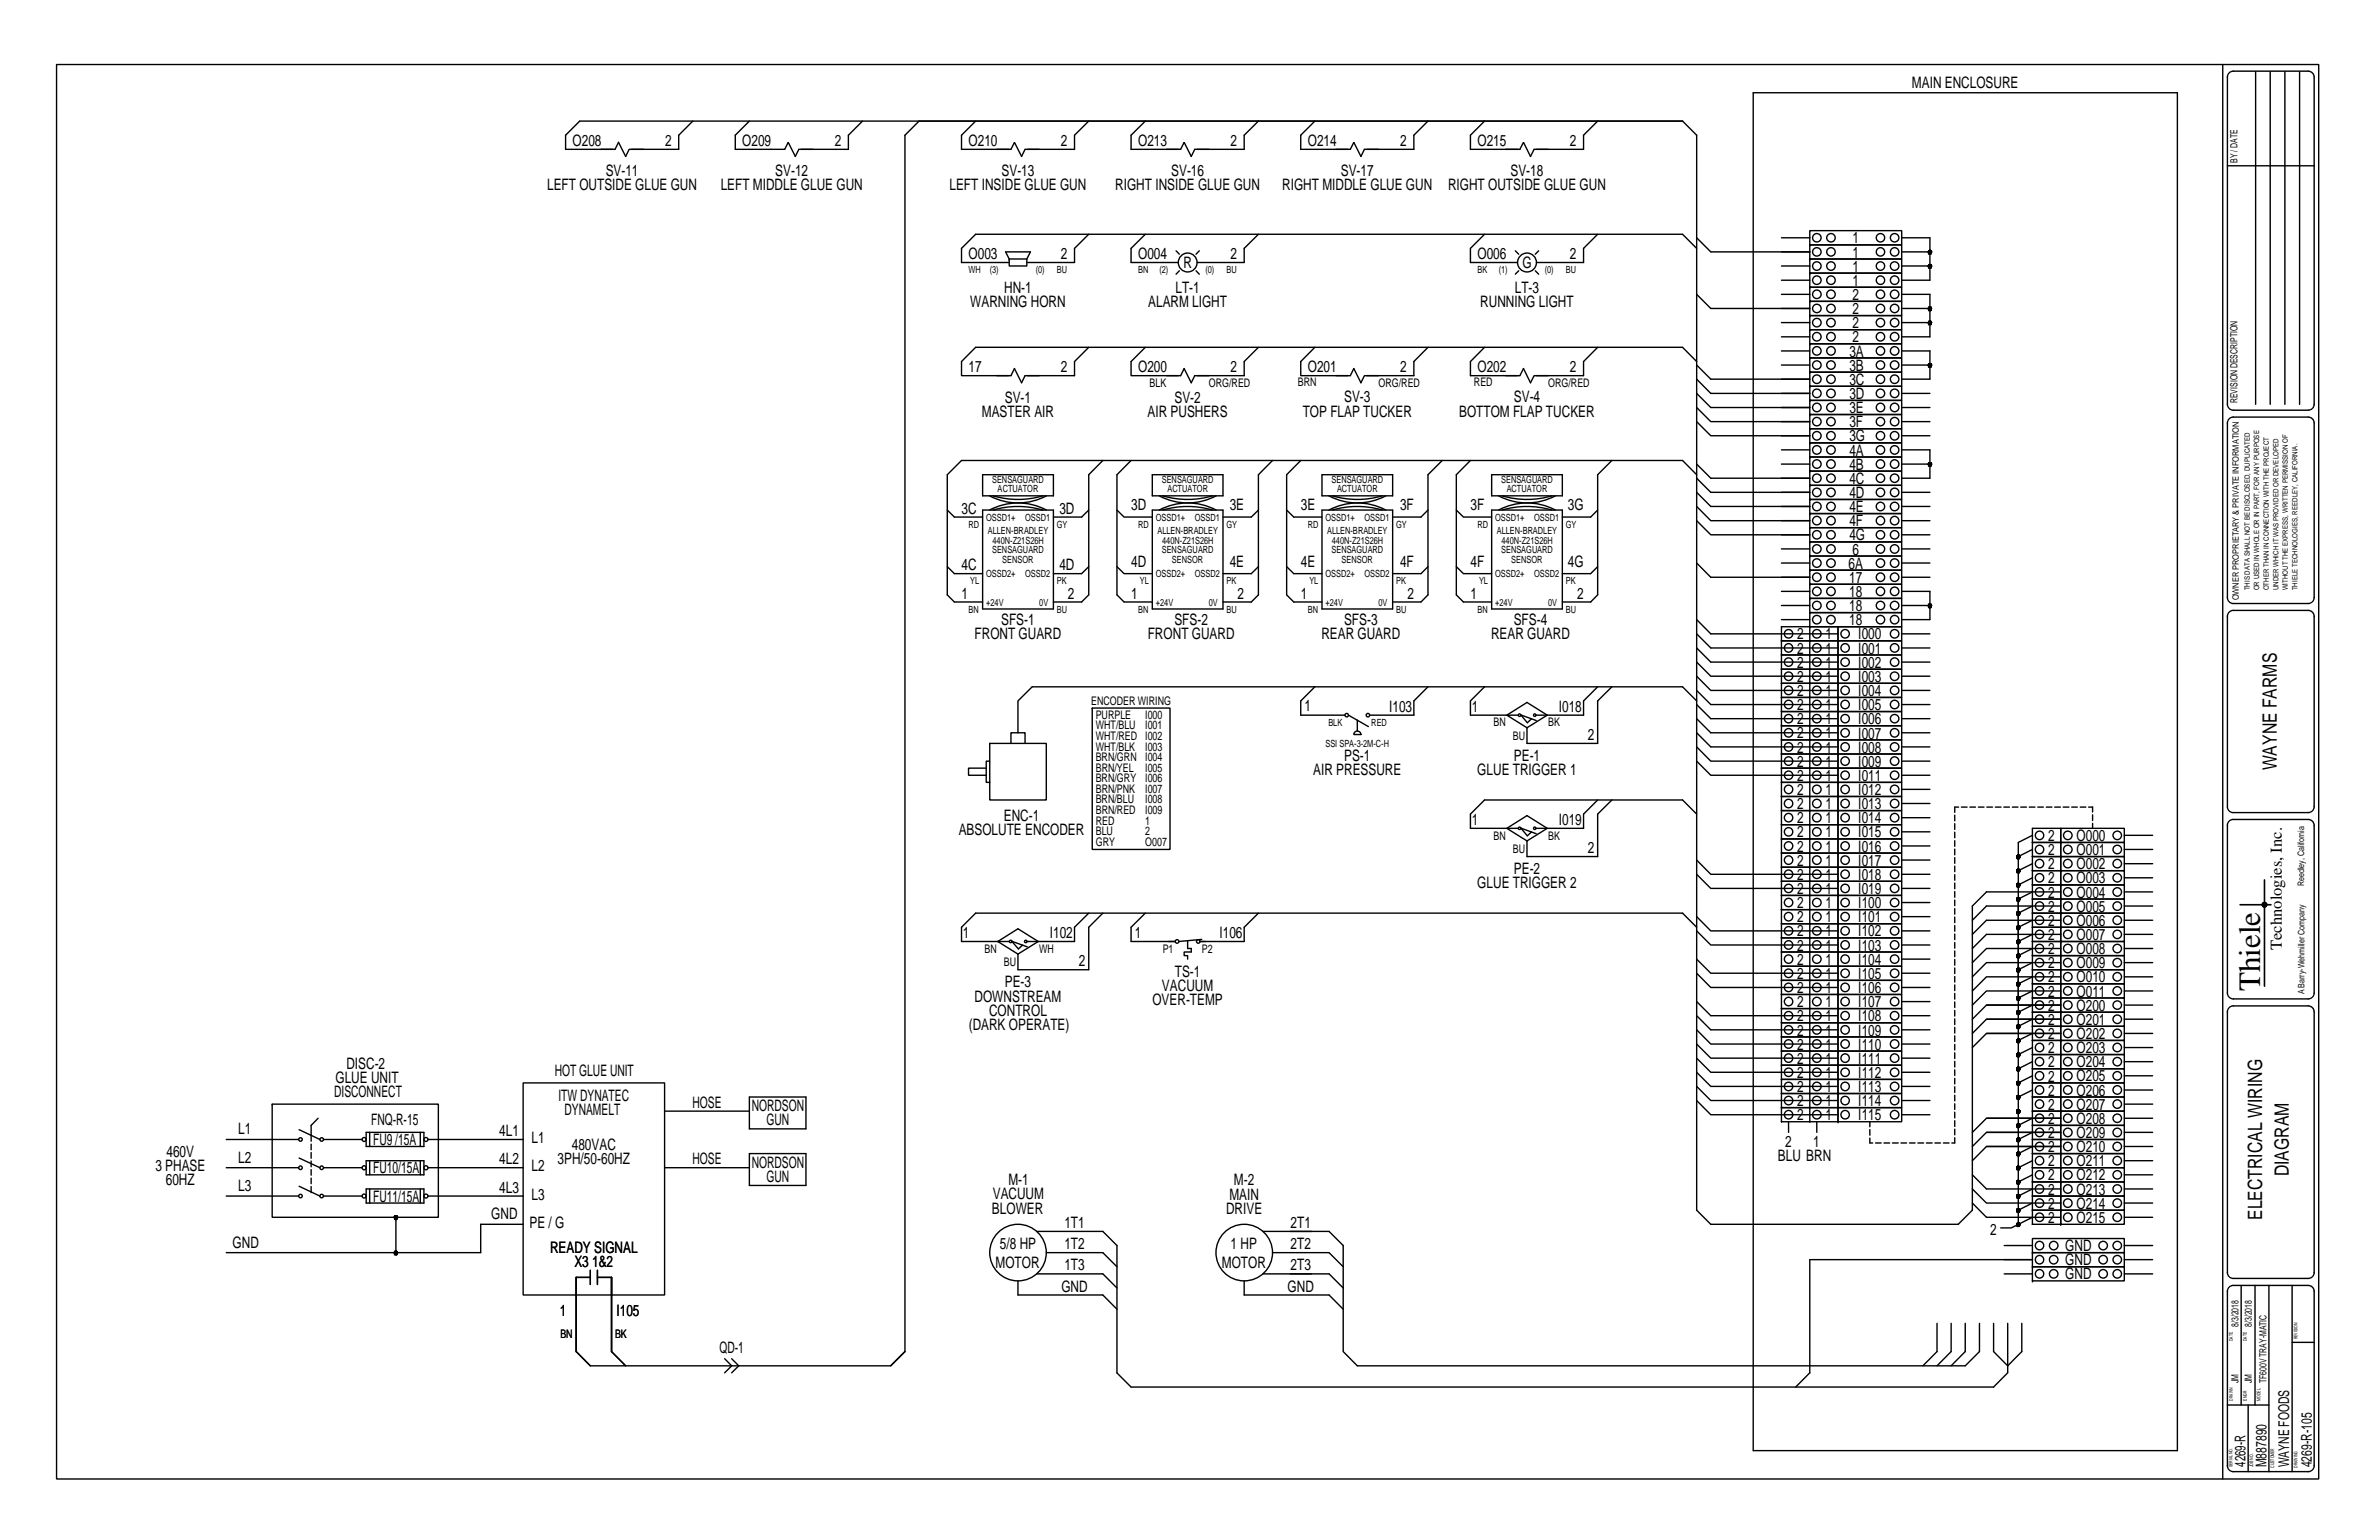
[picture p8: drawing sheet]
<svg xmlns="http://www.w3.org/2000/svg" width="432mm" height="279mm" viewBox="0 0 432 279" stroke-linecap="round" stroke-linejoin="round" font-family="sans-serif">
<defs><g id="words">
<text font-size="5.6" x="410.2" y="179.9" transform="rotate(-90 410.2 179.9)">Thiele</text>
<g font-size="3.6">
<text x="413.3" y="139.8" transform="rotate(-90 413.3 139.8)">WAYNE FARMS</text>
<text x="415.4" y="213.4" transform="rotate(-90 415.4 213.4)">DIAGRAM</text>
<text x="410.6" y="221.3" transform="rotate(-90 410.6 221.3)">ELECTRICAL WIRING</text>
</g>
<text font-size="3" x="414.2" y="172.4" transform="rotate(-90 414.2 172.4)">Technologies, Inc.</text>
<g font-size="2.9">
<text x="347" y="15.9">MAIN ENCLOSURE</text>
<text x="103.9" y="26.5">O208</text>
<text x="120.7" y="26.5">2</text>
<text x="134.7" y="26.5">O209</text>
<text x="151.5" y="26.5">2</text>
<text x="175.8" y="26.5">O210</text>
<text x="192.6" y="26.5">2</text>
<text x="206.6" y="26.5">O213</text>
<text x="223.4" y="26.5">2</text>
<text x="237.4" y="26.5">O214</text>
<text x="254.1" y="26.5">2</text>
<text x="268.2" y="26.5">O215</text>
<text x="284.9" y="26.5">2</text>
<text x="99.3" y="34.5">LEFT OUTSIDE GLUE GUN</text>
<text x="109.9" y="32">SV-11</text>
<text x="130.8" y="34.5">LEFT MIDDLE GLUE GUN</text>
<text x="140.7" y="32">SV-12</text>
<text x="172.3" y="34.5">LEFT INSIDE GLUE GUN</text>
<text x="181.8" y="32">SV-13</text>
<text x="202.4" y="34.5">RIGHT INSIDE GLUE GUN</text>
<text x="212.6" y="32">SV-16</text>
<text x="232.7" y="34.5">RIGHT MIDDLE GLUE GUN</text>
<text x="243.4" y="32">SV-17</text>
<text x="262.8" y="34.5">RIGHT OUTSIDE GLUE GUN</text>
<text x="274.2" y="32">SV-18</text>
<text x="175.8" y="47">O003</text>
<text x="192.6" y="47">2</text>
<text x="206.6" y="47">O004</text>
<text x="223.4" y="47">2</text>
<text x="268.2" y="47">O006</text>
<text x="284.9" y="47">2</text>
<text x="336.2" y="46.7">1</text>
<text x="336.2" y="44.2">1</text>
<text x="182.3" y="53.1">HN-1</text>
<text x="213.4" y="53.1">LT-1</text>
<text x="214.8" y="48.7">R</text>
<text x="275" y="53.1">LT-3</text>
<text x="276.3" y="48.7">G</text>
<text x="336.2" y="51.9">1</text>
<text x="336.2" y="49.3">1</text>
<text x="176.1" y="55.7">WARNING HORN</text>
<text x="208.4" y="55.7">ALARM LIGHT</text>
<text x="268.7" y="55.7">RUNNING LIGHT</text>
<text x="336.2" y="59.6">2</text>
<text x="336.2" y="57">2</text>
<text x="336.2" y="54.4">2</text>
<text x="335.7" y="64.7">3A</text>
<text x="336.2" y="62.1">2</text>
<text x="175.8" y="67.5">17</text>
<text x="192.6" y="67.5">2</text>
<text x="206.6" y="67.5">O200</text>
<text x="223.4" y="67.5">2</text>
<text x="237.4" y="67.5">O201</text>
<text x="254.1" y="67.5">2</text>
<text x="268.2" y="67.5">O202</text>
<text x="284.9" y="67.5">2</text>
<text x="335.7" y="67.3">3B</text>
<text x="335.7" y="69.8">3C</text>
<text x="178.2" y="75.6">MASTER AIR</text>
<text x="182.4" y="73">SV-1</text>
<text x="208.3" y="75.6">AIR PUSHERS</text>
<text x="213.2" y="73">SV-2</text>
<text x="236.5" y="75.6">TOP FLAP TUCKER</text>
<text x="244" y="73">SV-3</text>
<text x="264.9" y="75.6">BOTTOM FLAP TUCKER</text>
<text x="274.8" y="73">SV-4</text>
<text x="335.7" y="72.4">3D</text>
<text x="335.7" y="77.5">3F</text>
<text x="335.7" y="75">3E</text>
<text x="335.7" y="82.7">4A</text>
<text x="335.7" y="80.1">3G</text>
<text x="335.7" y="85.2">4B</text>
<text x="335.7" y="87.8">4C</text>
<text x="174.5" y="93.2">3C</text>
<text x="192.3" y="93.2">3D</text>
<text x="205.3" y="92.6">3D</text>
<text x="223.2" y="92.6">3E</text>
<text x="236.1" y="92.6">3E</text>
<text x="254.1" y="92.6">3F</text>
<text x="266.9" y="92.6">3F</text>
<text x="284.6" y="92.6">3G</text>
<text x="335.7" y="90.4">4D</text>
<text x="335.7" y="95.5">4F</text>
<text x="335.7" y="92.9">4E</text>
<text x="335.7" y="98">4G</text>
<text x="336.2" y="100.6">6</text>
<text x="174.5" y="103.5">4C</text>
<text x="192.3" y="103.5">4D</text>
<text x="205.3" y="102.8">4D</text>
<text x="223.2" y="102.8">4E</text>
<text x="236.1" y="102.8">4E</text>
<text x="254.1" y="102.8">4F</text>
<text x="266.9" y="102.8">4F</text>
<text x="284.6" y="102.8">4G</text>
<text x="335.5" y="103.2">6A</text>
<text x="335.6" y="105.7">17</text>
<text x="174.5" y="108.6">1</text>
<text x="181.7" y="113.5">SFS-1</text>
<text x="193.8" y="108.6">2</text>
<text x="205.3" y="108.6">1</text>
<text x="213.2" y="113.5">SFS-2</text>
<text x="224.6" y="108.6">2</text>
<text x="236.1" y="108.6">1</text>
<text x="244" y="113.5">SFS-3</text>
<text x="255.4" y="108.6">2</text>
<text x="266.9" y="108.6">1</text>
<text x="274.7" y="113.5">SFS-4</text>
<text x="286.2" y="108.6">2</text>
<text x="335.6" y="110.9">18</text>
<text x="335.6" y="113.5">18</text>
<text x="335.6" y="108.3">18</text>
<text x="176.9" y="116">FRONT GUARD</text>
<text x="208.3" y="116">FRONT GUARD</text>
<text x="239.8" y="116">REAR GUARD</text>
<text x="270.6" y="116">REAR GUARD</text>
<text x="326.2" y="116">2</text>
<text x="326.2" y="118.6">2</text>
<text x="331.3" y="116">1</text>
<text x="331.3" y="118.6">1</text>
<text x="337.3" y="118.6">I001</text>
<text x="337.3" y="116">I000</text>
<text x="326.2" y="121.2">2</text>
<text x="326.2" y="123.7">2</text>
<text x="331.3" y="121.2">1</text>
<text x="331.3" y="123.7">1</text>
<text x="337.3" y="121.2">I002</text>
<text x="337.3" y="123.7">I003</text>
<text x="236.7" y="129">1</text>
<text x="252.1" y="129.1">I103</text>
<text x="267.2" y="129.1">1</text>
<text x="282.9" y="129.1">I018</text>
<text x="326.2" y="126.3">2</text>
<text x="326.2" y="128.8">2</text>
<text x="326.2" y="131.4">2</text>
<text x="331.3" y="126.3">1</text>
<text x="331.3" y="128.8">1</text>
<text x="331.3" y="131.4">1</text>
<text x="337.3" y="126.3">I004</text>
<text x="337.3" y="131.4">I006</text>
<text x="337.3" y="128.8">I005</text>
<text x="288.2" y="134.2">2</text>
<text x="326.2" y="134">2</text>
<text x="326.2" y="136.5">2</text>
<text x="331.3" y="134">1</text>
<text x="331.3" y="136.5">1</text>
<text x="337.3" y="136.5">I008</text>
<text x="337.3" y="134">I007</text>
<text x="238.4" y="140.7">AIR PRESSURE</text>
<text x="244" y="138.1">PS-1</text>
<text x="268.1" y="140.7">GLUE TRIGGER 1</text>
<text x="274.8" y="138.1">PE-1</text>
<text x="326.2" y="139.1">2</text>
<text x="326.2" y="141.7">2</text>
<text x="331.3" y="139.1">1</text>
<text x="331.3" y="141.7">1</text>
<text x="337.3" y="139.1">I009</text>
<text x="337.3" y="141.7">I011</text>
<text x="182.2" y="149">ENC-1</text>
<text x="267.2" y="149.6">1</text>
<text x="282.9" y="149.6">I019</text>
<text x="326.2" y="144.3">2</text>
<text x="326.2" y="146.8">2</text>
<text x="326.2" y="149.4">2</text>
<text x="331.3" y="144.3">1</text>
<text x="331.3" y="146.8">1</text>
<text x="331.3" y="149.4">1</text>
<text x="337.3" y="149.4">I014</text>
<text x="337.3" y="144.3">I012</text>
<text x="337.3" y="146.8">I013</text>
<text x="174" y="151.6">ABSOLUTE ENCODER</text>
<text x="288.2" y="154.8">2</text>
<text x="326.2" y="151.9">2</text>
<text x="326.2" y="154.5">2</text>
<text x="331.3" y="151.9">1</text>
<text x="331.3" y="154.5">1</text>
<text x="337.3" y="151.9">I015</text>
<text x="337.3" y="154.5">I016</text>
<text x="371.7" y="152.6">2</text>
<text x="371.7" y="155.2">2</text>
<text x="376.9" y="155.2">O001</text>
<text x="376.9" y="152.6">O000</text>
<text x="268.1" y="161.2">GLUE TRIGGER 2</text>
<text x="274.8" y="158.6">PE-2</text>
<text x="326.2" y="157.1">2</text>
<text x="326.2" y="159.6">2</text>
<text x="331.3" y="157.1">1</text>
<text x="331.3" y="159.6">1</text>
<text x="337.3" y="157.1">I017</text>
<text x="337.3" y="159.6">I018</text>
<text x="371.7" y="160.3">2</text>
<text x="371.7" y="157.7">2</text>
<text x="376.9" y="160.3">O003</text>
<text x="376.9" y="157.7">O002</text>
<text x="326.2" y="162.2">2</text>
<text x="326.2" y="164.8">2</text>
<text x="326.2" y="167.3">2</text>
<text x="331.3" y="162.2">1</text>
<text x="331.3" y="164.8">1</text>
<text x="331.3" y="167.3">1</text>
<text x="337.3" y="162.2">I019</text>
<text x="337.3" y="167.3">I101</text>
<text x="337.3" y="164.8">I100</text>
<text x="371.7" y="168">2</text>
<text x="371.7" y="165.4">2</text>
<text x="371.7" y="162.9">2</text>
<text x="376.9" y="165.4">O005</text>
<text x="376.9" y="168">O006</text>
<text x="376.9" y="162.9">O004</text>
<text x="174.8" y="170.2">1</text>
<text x="190.5" y="170.2">I102</text>
<text x="206" y="170.1">1</text>
<text x="221.3" y="170.2">I106</text>
<text x="326.2" y="172.5">2</text>
<text x="326.2" y="169.9">2</text>
<text x="331.3" y="172.5">1</text>
<text x="331.3" y="169.9">1</text>
<text x="337.3" y="172.5">I103</text>
<text x="337.3" y="169.9">I102</text>
<text x="371.7" y="173.1">2</text>
<text x="371.7" y="170.5">2</text>
<text x="376.9" y="170.5">O007</text>
<text x="376.9" y="173.1">O008</text>
<text x="182.4" y="179.2">PE-3</text>
<text x="195.8" y="175.3">2</text>
<text x="210.9" y="179.8">VACUUM</text>
<text x="213.2" y="177.2">TS-1</text>
<text x="326.2" y="177.6">2</text>
<text x="326.2" y="175">2</text>
<text x="331.3" y="177.6">1</text>
<text x="331.3" y="175">1</text>
<text x="337.3" y="177.6">I105</text>
<text x="337.3" y="175">I104</text>
<text x="371.7" y="178.2">2</text>
<text x="371.7" y="175.7">2</text>
<text x="376.9" y="175.7">O009</text>
<text x="376.9" y="178.2">O010</text>
<text x="176.9" y="181.7">DOWNSTREAM</text>
<text x="179.5" y="184.3">CONTROL</text>
<text x="209.2" y="182.4">OVER-TEMP</text>
<text x="326.2" y="185.3">2</text>
<text x="326.2" y="182.7">2</text>
<text x="326.2" y="180.2">2</text>
<text x="331.3" y="185.3">1</text>
<text x="331.3" y="182.7">1</text>
<text x="331.3" y="180.2">1</text>
<text x="337.3" y="182.7">I107</text>
<text x="337.3" y="185.3">I108</text>
<text x="337.3" y="180.2">I106</text>
<text x="371.7" y="185.9">2</text>
<text x="371.7" y="183.4">2</text>
<text x="371.7" y="180.8">2</text>
<text x="376.9" y="185.9">O201</text>
<text x="376.9" y="183.4">O200</text>
<text x="376.9" y="180.8">O011</text>
<text x="175.8" y="186.8">(DARK OPERATE)</text>
<text x="326.2" y="187.9">2</text>
<text x="326.2" y="190.4">2</text>
<text x="331.3" y="187.9">1</text>
<text x="331.3" y="190.4">1</text>
<text x="337.3" y="187.9">I109</text>
<text x="337.3" y="190.4">I110</text>
<text x="371.7" y="188.5">2</text>
<text x="371.7" y="191.1">2</text>
<text x="376.9" y="188.5">O202</text>
<text x="376.9" y="191.1">O203</text>
<text x="60.9" y="196.5">GLUE UNIT</text>
<text x="62.9" y="193.9">DISC-2</text>
<text x="100.7" y="195.2">HOT GLUE UNIT</text>
<text x="326.2" y="195.6">2</text>
<text x="326.2" y="193">2</text>
<text x="331.3" y="195.6">1</text>
<text x="331.3" y="193">1</text>
<text x="337.3" y="193">I111</text>
<text x="337.3" y="195.6">I112</text>
<text x="371.7" y="196.2">2</text>
<text x="371.7" y="193.7">2</text>
<text x="376.9" y="196.2">O205</text>
<text x="376.9" y="193.7">O204</text>
<text x="60.6" y="199">DISCONNECT</text>
<text x="101.4" y="199.7">ITW DYNATEC</text>
<text x="102.4" y="202.2">DYNAMELT</text>
<text x="125.7" y="201">HOSE</text>
<text x="136.4" y="201.6">NORDSON</text>
<text x="326.2" y="203.3">2</text>
<text x="326.2" y="200.7">2</text>
<text x="326.2" y="198.1">2</text>
<text x="331.3" y="203.3">1</text>
<text x="331.3" y="200.7">1</text>
<text x="331.3" y="198.1">1</text>
<text x="337.3" y="200.7">I114</text>
<text x="337.3" y="198.1">I113</text>
<text x="337.3" y="203.3">I115</text>
<text x="371.7" y="201.3">2</text>
<text x="371.7" y="198.8">2</text>
<text x="371.7" y="203.9">2</text>
<text x="376.9" y="201.3">O207</text>
<text x="376.9" y="198.8">O206</text>
<text x="376.9" y="203.9">O208</text>
<text x="30.2" y="209.9">460V</text>
<text x="43.2" y="205.8">L1</text>
<text x="67.4" y="204.2">FNQ-R-15</text>
<text x="67.7" y="207.8">FU9 /15A</text>
<text x="90.6" y="206.1">4L1</text>
<text x="96.5" y="207.4">L1</text>
<text x="103.8" y="208.7">480VAC</text>
<text x="139.1" y="204.2">GUN</text>
<text x="324" y="208">2</text>
<text x="329.1" y="208">1</text>
<text x="371.7" y="209">2</text>
<text x="371.7" y="206.5">2</text>
<text x="376.9" y="209">O210</text>
<text x="376.9" y="206.5">O209</text>
<text x="28.2" y="212.5">3 PHASE</text>
<text x="30.1" y="215">60HZ</text>
<text x="43.2" y="211">L2</text>
<text x="67.7" y="212.9">FU10/15A</text>
<text x="90.6" y="211.2">4L2</text>
<text x="96.5" y="212.5">L2</text>
<text x="101.2" y="211.2">3PH/50-60HZ</text>
<text x="125.7" y="211.2">HOSE</text>
<text x="136.4" y="211.9">NORDSON</text>
<text x="139.1" y="214.4">GUN</text>
<text x="183" y="215">M-1</text>
<text x="224" y="215.1">M-2</text>
<text x="322.7" y="210.6">BLU BRN</text>
<text x="371.7" y="214.2">2</text>
<text x="371.7" y="211.6">2</text>
<text x="376.9" y="214.2">O212</text>
<text x="376.9" y="211.6">O211</text>
<text x="43.2" y="216.1">L3</text>
<text x="67.7" y="218">FU11/15A</text>
<text x="89.2" y="221.2">GND</text>
<text x="90.6" y="216.4">4L3</text>
<text x="96.5" y="217.6">L3</text>
<text x="180" y="220.2">BLOWER</text>
<text x="180.2" y="217.6">VACUUM</text>
<text x="222.5" y="220.2">DRIVE</text>
<text x="223.2" y="217.6">MAIN</text>
<text x="371.7" y="221.9">2</text>
<text x="371.7" y="219.3">2</text>
<text x="371.7" y="216.7">2</text>
<text x="376.9" y="221.9">O215</text>
<text x="376.9" y="219.3">O214</text>
<text x="376.9" y="216.7">O213</text>
<text x="42.2" y="226.4">GND</text>
<text x="96.1" y="222.8">PE / G</text>
<text x="99.8" y="227.3">READY SIGNAL</text>
<text x="181.5" y="226.6">5/8 HP</text>
<text x="193.2" y="226.6">1T2</text>
<text x="193.2" y="222.8">1T1</text>
<text x="223.4" y="226.5">1 HP</text>
<text x="234.3" y="222.8">2T1</text>
<text x="234.3" y="226.6">2T2</text>
<text x="361.2" y="224">2</text>
<text x="374.9" y="227">GND</text>
<text x="104.3" y="229.8">X3 1&amp;2</text>
<text x="180.7" y="230">MOTOR</text>
<text x="193.2" y="230.5">1T3</text>
<text x="221.8" y="230">MOTOR</text>
<text x="234.3" y="230.5">2T3</text>
<text x="374.9" y="232.1">GND</text>
<text x="374.9" y="229.6">GND</text>
<text x="101.6" y="238.8">1</text>
<text x="111.9" y="238.8">I105</text>
<text x="192.7" y="234.3">GND</text>
<text x="233.7" y="234.3">GND</text>
<text x="130.6" y="245.4">QD-1</text>
</g>
<g font-size="2.7">
<text x="407.6" y="266.1" transform="rotate(-90 407.6 266.1)">4269-R</text>
<text x="411.4" y="266.2" transform="rotate(-90 411.4 266.2)">M887890</text>
<text x="415.5" y="266.2" transform="rotate(-90 415.5 266.2)">WAYNE FOODS</text>
<text x="419.6" y="266.2" transform="rotate(-90 419.6 266.2)">4269-R-105</text>
</g>
<g font-size="2.1">
<text x="208.7" y="70.2">BLK</text>
<text x="219.4" y="70.2">ORG/RED</text>
<text x="235.6" y="70.1">BRN</text>
<text x="250.2" y="70.2">ORG/RED</text>
<text x="267.5" y="70.1">RED</text>
<text x="281" y="70.2">ORG/RED</text>
<text x="198" y="127.8">ENCODER WIRING</text>
<text x="198.9" y="130.4">PURPLE</text>
<text x="207.9" y="130.4">I000</text>
<text x="271.1" y="131.8">BN</text>
<text x="281" y="131.8">BK</text>
<text x="198.9" y="136.2">WHT/BLK</text>
<text x="198.9" y="134.2">WHT/RED I002</text>
<text x="198.9" y="132.3">WHT/BLU</text>
<text x="207.9" y="136.2">I003</text>
<text x="207.9" y="132.3">I001</text>
<text x="274.6" y="134.2">BU</text>
<text x="198.9" y="141.9">BRN/GRY</text>
<text x="198.9" y="143.9">BRN/PNK</text>
<text x="198.9" y="140">BRN/YEL</text>
<text x="198.9" y="138.1">BRN/GRN</text>
<text x="207.9" y="141.9">I006</text>
<text x="207.9" y="143.9">I007</text>
<text x="207.9" y="140">I005</text>
<text x="207.9" y="138.1">I004</text>
<text x="198.9" y="147.7">BRN/RED</text>
<text x="198.9" y="145.8">BRN/BLU</text>
<text x="198.9" y="149.6">RED</text>
<text x="207.9" y="149.6">1</text>
<text x="207.9" y="147.7">I009</text>
<text x="207.9" y="145.8">I008</text>
<text x="198.9" y="151.6">BLU</text>
<text x="198.9" y="153.5">GRY</text>
<text x="207.9" y="151.6">2</text>
<text x="207.9" y="153.5">O007</text>
<text x="271.1" y="152.3">BN</text>
<text x="274.6" y="154.8">BU</text>
<text x="281" y="152.3">BK</text>
<text x="178.7" y="172.9">BN</text>
<text x="188.6" y="172.9">WH</text>
<text x="211" y="172.9">P1</text>
<text x="218.1" y="172.9">P2</text>
<text x="182.2" y="175.3">BU</text>
<text x="101.7" y="242.8">BN</text>
<text x="111.6" y="242.8">BK</text>
</g>
<g font-size="1.8">
<text x="406.1" y="29.6" transform="rotate(-90 406.1 29.6)">BY / DATE</text>
<text x="175.8" y="49.6">WH</text>
<text x="179.6" y="49.6">(3)</text>
<text x="188" y="49.6">(0)</text>
<text x="191.8" y="49.6">BU</text>
<text x="206.6" y="49.6">BN</text>
<text x="210.4" y="49.6">(2)</text>
<text x="218.8" y="49.6">(0)</text>
<text x="222.6" y="49.6">BU</text>
<text x="268.2" y="49.6">BK</text>
<text x="272" y="49.6">(1)</text>
<text x="280.4" y="49.6">(0)</text>
<text x="284.2" y="49.6">BU</text>
<text x="406.1" y="73.1" transform="rotate(-90 406.1 73.1)">REVISION DESCRIPTION</text>
<text x="180.1" y="87.6">SENSAGUARD</text>
<text x="181.1" y="89.3">ACTUATOR</text>
<text x="210.9" y="87.6">SENSAGUARD</text>
<text x="211.9" y="89.3">ACTUATOR</text>
<text x="241.7" y="87.6">SENSAGUARD</text>
<text x="242.7" y="89.3">ACTUATOR</text>
<text x="272.5" y="87.6">SENSAGUARD</text>
<text x="273.5" y="89.3">ACTUATOR</text>
<text x="175.8" y="95.7">RD</text>
<text x="179" y="94.5">OSSD1+</text>
<text x="186.1" y="94.5">OSSD1</text>
<text x="191.8" y="95.7">GY</text>
<text x="206.6" y="95.7">RD</text>
<text x="209.8" y="94.5">OSSD1+</text>
<text x="216.9" y="94.5">OSSD1</text>
<text x="222.6" y="95.7">GY</text>
<text x="237.4" y="95.7">RD</text>
<text x="240.6" y="94.5">OSSD1+</text>
<text x="247.6" y="94.5">OSSD1</text>
<text x="253.4" y="95.7">GY</text>
<text x="268.2" y="95.7">RD</text>
<text x="271.4" y="94.5">OSSD1+</text>
<text x="278.4" y="94.5">OSSD1</text>
<text x="284.2" y="95.7">GY</text>
<text x="179.3" y="96.9">ALLEN-BRADLEY</text>
<text x="180.1" y="100.4">SENSAGUARD</text>
<text x="180.1" y="98.7">440N-Z21S26H</text>
<text x="210.1" y="96.9">ALLEN-BRADLEY</text>
<text x="210.9" y="100.4">SENSAGUARD</text>
<text x="210.9" y="98.7">440N-Z21S26H</text>
<text x="240.9" y="96.9">ALLEN-BRADLEY</text>
<text x="241.7" y="100.4">SENSAGUARD</text>
<text x="241.7" y="98.7">440N-Z21S26H</text>
<text x="271.7" y="96.9">ALLEN-BRADLEY</text>
<text x="272.5" y="100.4">SENSAGUARD</text>
<text x="272.5" y="98.7">440N-Z21S26H</text>
<text x="176.1" y="106">YL</text>
<text x="179" y="104.7">OSSD2+</text>
<text x="181.9" y="102.1">SENSOR</text>
<text x="186.1" y="104.7">OSSD2</text>
<text x="191.8" y="106">PK</text>
<text x="206.9" y="106">YL</text>
<text x="209.8" y="104.7">OSSD2+</text>
<text x="212.7" y="102.1">SENSOR</text>
<text x="216.9" y="104.7">OSSD2</text>
<text x="222.6" y="106">PK</text>
<text x="237.7" y="106">YL</text>
<text x="240.6" y="104.7">OSSD2+</text>
<text x="243.5" y="102.1">SENSOR</text>
<text x="247.6" y="104.7">OSSD2</text>
<text x="253.4" y="106">PK</text>
<text x="268.5" y="106">YL</text>
<text x="271.4" y="104.7">OSSD2+</text>
<text x="274.3" y="102.1">SENSOR</text>
<text x="278.4" y="104.7">OSSD2</text>
<text x="284.2" y="106">PK</text>
<text x="175.8" y="111.1">BN</text>
<text x="179" y="109.9">+24V</text>
<text x="188.6" y="109.9">0V</text>
<text x="191.8" y="111.1">BU</text>
<text x="206.6" y="111.1">BN</text>
<text x="209.8" y="109.9">+24V</text>
<text x="219.4" y="109.9">0V</text>
<text x="222.6" y="111.1">BU</text>
<text x="237.4" y="111.1">BN</text>
<text x="240.6" y="109.9">+24V</text>
<text x="250.2" y="109.9">0V</text>
<text x="253.4" y="111.1">BU</text>
<text x="268.2" y="111.1">BN</text>
<text x="271.4" y="109.9">+24V</text>
<text x="281" y="109.9">0V</text>
<text x="284.2" y="111.1">BU</text>
<text x="241.1" y="131.7">BLK</text>
<text x="248.9" y="131.7">RED</text>
<text x="240.6" y="135.5">SSI SPA-3-2M-C-H</text>
<text x="406.3" y="240.7" transform="rotate(-90 406.3 240.7)">8/3/2018</text>
<text x="408.7" y="240.7" transform="rotate(-90 408.7 240.7)">8/3/2018</text>
<text x="406.3" y="251" transform="rotate(-90 406.3 251)">JM</text>
<text x="408.7" y="251" transform="rotate(-90 408.7 251)">JM</text>
<text x="411.4" y="251" transform="rotate(-90 411.4 251)">TF600V TRAY-MATIC</text>
</g>
<g font-size="1.6">
<text x="406.4" y="108.9" transform="rotate(-90 406.4 108.9)">OWNER PROPRIETARY &amp; PRIVATE INFORMATION</text>
<text x="418.2" y="160.8" transform="rotate(-90 418.2 160.8)">Reedley, California</text>
<text x="418.3" y="180.4" transform="rotate(-90 418.3 180.4)">A Barry-Wehmiller Company</text>
</g>
<g font-size="1.3">
<text x="408.3" y="107.1" transform="rotate(-90 408.3 107.1)">THIS DATA SHALL NOT BE DISCLOSED, DUPLICATED</text>
<text x="410.1" y="107.1" transform="rotate(-90 410.1 107.1)">OR USED IN WHOLE OR IN PART, FOR ANY PURPOSE</text>
<text x="411.8" y="107.1" transform="rotate(-90 411.8 107.1)">OTHER THAN IN CONNECTION WITH THE PROJECT</text>
<text x="413.5" y="107.1" transform="rotate(-90 413.5 107.1)">UNDER WHICH IT WAS PROVIDED OR DEVELOPED</text>
<text x="415.2" y="107.1" transform="rotate(-90 415.2 107.1)">WITHOUT THE EXPRESS, WRITTEN PERMISSION OF</text>
<text x="417" y="107.1" transform="rotate(-90 417 107.1)">THIELE TECHNOLOGIES, REEDLEY, CALIFORNIA.</text>
</g>
<g font-size=".9">
<text x="405.3" y="243.3" transform="rotate(-90 405.3 243.3)">DATE</text>
<text x="407.8" y="243.3" transform="rotate(-90 407.8 243.3)">DATE</text>
<text x="417" y="243" transform="rotate(-90 417 243)">REVISION</text>
<text x="405.3" y="254.1" transform="rotate(-90 405.3 254.1)">DRAWN</text>
<text x="407.8" y="254.1" transform="rotate(-90 407.8 254.1)">ENGR</text>
<text x="410.3" y="254.1" transform="rotate(-90 410.3 254.1)">MODEL</text>
<text x="405.2" y="266.2" transform="rotate(-90 405.2 266.2)">SERIAL NO.</text>
<text x="409" y="266.2" transform="rotate(-90 409 266.2)">JOB NO.</text>
<text x="412.8" y="266.3" transform="rotate(-90 412.8 266.3)">CUSTOMER</text>
<text x="417" y="266.3" transform="rotate(-90 417 266.3)">DRAWING</text>
</g>
</g></defs>
<g fill="none" stroke="#000" stroke-width=".25">
<path d="M10.3 11.7h410.6v256.6h-410.6zM318.2 16.8h77v246.4h-77zM403.4 11.7v256.6M404.3 14v59.3M405.3 12.9h13.7a1.08 1.08 0 0 1 1 1.1v59.3M409.4 13v60.4M412.1 13v60.4M414.7 13v60.4M417.4 13v60.4M116.8 27.1h-2.6l-.6 1.3-1.3-2.6-.7 1.3h-8.9v-2.6l2.5-2.5h200.2l2.6 2.5v195.1l2.5 2.5h44.9l2.6-2.5v-55.2l2.6-2.6h13.4M125.8 22l-2.6 2.5v2.6h-8.6M136 22l-2.5 2.5v2.6h8.9l.7-1.3 1.3 2.6 .6-1.3h9v-2.6l2.5-2.5"/>
<path d="M166.8 22l-2.5 2.5v220.7M177.1 22l-2.6 2.5v2.6h9l.6-1.3 1.3 2.6 .7-1.3h8.9v-2.6l2.6-2.5M207.9 22l-2.6 2.5v2.6h9l.6-1.3 1.3 2.6 .7-1.3h8.9v-2.6l2.6-2.5M238.7 22l-2.6 2.5v2.6h9l.6-1.3 1.3 2.6 .7-1.3h8.9v-2.6l2.6-2.5M269.5 22l-2.6 2.5v2.6h9l.6-1.3 1.3 2.6 .6-1.3h9v-2.6l2.6-2.5M404.3 30.1h15.7M183.2 47h3.2v1.3h-3.2zM183.2 47h.1M186.4 47l.6-1.3h-4.5l.7 1.3M197.6 42.5l-2.6 2.6v2.5h-8.5M207.9 42.5l-2.6 2.6v2.5h8.6M213.5 45.5l.6 .6"/>
<path d="M214.1 49.1l-.6 .6M217.1 49.1l.6 .6M217.7 45.5l-.6 .6M228.4 42.5l-2.6 2.6v2.5h-8.5M269.5 42.5l-2.6 2.6v2.5h8.5M275 45.5l.7 .6M275.7 49.1l-.7 .6M278.7 49.1l.6 .6M279.3 45.5l-.6 .6M290 42.5l-2.6 2.6v2.5h-8.5M308 45.1l-2.6-2.6h-128.3l-2.6 2.6v2.5h8.6M308 53.4l2.5 2.6h18"/>
<path d="M308 43.1l2.5 2.6h18M323.3 43.1h5.2M323.3 58.5h5.2M323.3 48.3h5.2M323.3 50.8h5.2M323.3 53.4h5.2M328.5 41.8h16.7v2.6h-16.7zM328.5 44.4h.1M328.5 44.4h16.7v2.6h-16.7zM328.5 47h.1M328.5 47h16.7v2.6h-16.7zM328.5 49.6h.1"/>
<path d="M328.5 49.6h16.7v2.5h-16.7zM328.5 52.1h.1M328.5 52.1h16.7v2.6h-16.7zM328.5 54.7h.1M328.5 54.7h16.7v2.6h-16.7zM328.5 57.3h.1M328.5 57.3h16.7v2.5h-16.7zM328.5 59.8h.1M328.5 59.8h16.7v2.6h-16.7zM345.2 43.1h5.1v7.7h-5.1M345.2 58.5h5.1M345.2 48.3h5.1"/>
<path d="M345.2 45.7h5.1M345.2 53.4h5.1v7.7h-5.1M345.2 56h5.1M350 48.2h.1M350 48.3l.1 .2zM350 48.3l.1 .1zM350 48.3h.1M350 45.6h.1M350 45.7h.1M350 45.7l.1 .2zM350 45.7l.1 .1zM350 45.8h.1"/>
<path d="M350 56l.1 .2zM350 55.9h.1M350 56h.1M350 56l.1 .1zM350 58.5l.1 .2zM350 58.4h.1M350 58.5h.1M350 58.6h.1M350 48.3h.3l-.2 .2zM350 45.7h.3l-.2 .2zM350 56h.3l-.2 .2zM350 58.5h.3l-.2 .2z"/>
<path d="M350.1 48.2h.1M350.1 48.3h.1M350.1 48.4h.1M350.1 45.6h.1M350.1 45.8h.1M350.1 56h.1M350.1 56.1h.1M350.1 55.8h.1M350.1 55.9h.1M350.1 58.4h.1M350.1 58.6h.1M350.1 58.7h.1"/>
<path d="M350.1 48.2l-.1 .1zM350.1 48.2h-.1zM350.1 45.6l-.1 .1zM350.1 55.8l-.1 .1zM350.1 55.8l-.1 .2zM350.1 58.4l-.1 .1zM350.1 48.4v.1zM350.1 45.8v.1zM350.1 56.1v.1zM350.1 48.1h.1M350.1 45.5h.1M350.1 45.9h.1"/>
<path d="M350.1 58.3h.1M350.1 48.5h.1M350.1 56.2h.1M350.1 48.1l-.1 .2zM350.1 45.5l-.1 .2zM350.1 58.3l-.1 .2zM350.1 48.1l.2-.1zM350.1 48.1l.2 .2zM350.1 48.5h.2zM350.1 45.5l.2-.1zM350.1 45.5l.2 .2zM350.1 45.9l.2 .1z"/>
<path d="M350.1 55.8l.2 .2zM350.1 55.8l.2-.1zM350.1 56.2h.2zM350.1 58.3l.2 .2zM350.1 58.3h.2zM350.1 58.7l.2 .1zM350.2 48h.1M350.2 48.5h.1M350.2 45.5h.1M350.2 45.9h.1M350.2 56.2h.1M350.2 55.7h.1"/>
<path d="M350.2 58.3h.1M350.2 58.8h.1M350.1 48.1l.2-.1v.3zM350.1 48h.1M350.1 48.1l.2 .2h-.3zM350.1 45.5l.2-.1v.3zM350.1 45.5l.2 .2h-.3zM350.1 55.8l.2 .2h-.3zM350.1 55.8l.2-.1v.3zM350.1 55.7h.1M350.1 58.3l.2 .2h-.3zM350.1 58.3h.2v.2z"/>
<path d="M350.1 58.8h.1M350.1 48.1v.1zM350.1 58.3v.1zM350.3 48.5h.1M350.3 48h.1M350.3 45.4h.1M350.3 46h.1M350.3 56.2h.1M350.3 55.7h.1M350.3 58.3h.1M350.3 58.8h.1M350.2 45.4h.1"/>
<path d="M350.2 46h.1M350.3 48l.2 .1-.2 .2zM350.3 48l.2 .1zM350.3 48.3l.2 .2h-.2zM350.3 48.3h.3l-.1 .2zM350.3 48.5h.2zM350.3 45.4l.2 .1-.2 .2zM350.3 45.4l.2 .1zM350.3 45.7l.2 .2-.2 .1zM350.3 45.7h.3l-.1 .2zM350.3 46l.2-.1zM350.3 55.7l.2 .1-.2 .2z"/>
<path d="M350.3 56.2h.2zM350.3 56h.3l-.1 .2zM350.3 56l.2 .2h-.2zM350.3 55.7l.2 .1zM350.3 58.3h.2zM350.3 58.3h.2l-.2 .2zM350.3 58.8l.2-.1zM350.3 58.5h.3l-.1 .2zM350.3 58.5l.2 .2-.2 .1zM350.3 48.5h.1zM350.3 48h.1zM350.3 45.4l.1 .1z"/>
<path d="M350.3 46l.1-.1zM350.3 56.2h.1zM350.3 55.7h.1zM350.3 58.3h.1zM350.3 58.8h.1zM350.3 48.3l-.2 .2zM350.3 48.3l.2 .2zM350.3 45.7l-.2 .2zM350.3 45.7l.2 .2zM350.3 56l.2 .2zM350.3 56l-.2 .2zM350.3 58.5l.2 .2z"/>
<path d="M350.3 58.5l-.2 .2zM350.3 48.3v.2h-.2zM350.3 45.7v.3l-.2-.1zM350.3 56v.2h-.2zM350.3 58.5v.3l-.2-.1zM350.4 48.5h.1M350.4 48h.1M350.4 45.4h.1M350.4 45.5h.1M350.4 45.9h.1M350.4 46h.1M350.4 56.2h.1"/>
<path d="M350.4 55.7h.1M350.4 58.3h.1M350.4 58.8h.1M350.5 48.1h.1M350.5 48.5h.1M350.5 45.5h.1M350.5 45.9h.1M350.5 56.2h.1M350.5 55.8h.1M350.5 58.3h.1M350.5 58.7h.1M350.4 48.1h.1"/>
<path d="M350.4 55.8h.1M350.4 58.7h.1M350.5 48.1l.1 .2zM350.5 45.5l.1 .2zM350.5 55.8l.1 .2zM350.5 58.3l.1 .2zM350.5 48.1v.1zM350.5 45.6h.1M350.5 58.3v.1zM350.5 48.1l-.2 .2zM350.5 48.4h.1M350.5 45.5l-.2 .2z"/>
<path d="M350.5 55.8l-.2 .2zM350.5 56.1h.1M350.5 58.4h.1M350.5 58.3l-.2 .2zM350.5 48.1l.1 .2h-.3zM350.5 45.5l.1 .2h-.3zM350.5 55.8l.1 .2h-.3zM350.5 58.3l.1 .2h-.3zM350.5 48.2h.1M350.5 45.8h.1M350.5 48.2l.1 .1zM350.5 45.6l.1 .1z"/>
<path d="M350.5 58.4l.1 .1zM350.5 45.6v.1zM350.5 55.8v.1zM350.5 58.5h.1M350.5 48.4v.1zM350.5 48.3h.1M350.5 45.8v.1zM350.5 56h.1M350.5 56.1v.1zM350.5 55.9h.1M350.5 58.6h.1M350.5 48.3v.1z"/>
<path d="M350.5 45.7h.1M350.5 45.7v.1zM350.5 56v.1zM350.5 58.5v.2zM350.6 48.3l-.1 .2zM350.6 48.3l-.1 .1zM350.6 45.7l-.1 .2zM350.6 45.7l-.1 .1zM350.6 56l-.1 .1zM350.6 56l-.1 .2zM350.6 58.5l-.1 .2zM197.6 63l-2.6 2.6v2.6h-8.9l-.7 1.2-1.3-2.5-.6 1.3h-2.6"/>
<path d="M207.9 63l-2.6 2.6v2.6h8.6M228.4 63l-2.6 2.6v2.6h-8.9l-.7 1.2-1.3-2.5-.6 1.3h-2.6M238.7 63l-2.6 2.6v2.6h8.6M242.5 68.2h2.6l.6-1.3 1.3 2.5 .7-1.2h2.5M259.2 63l-2.6 2.6v2.6h-8.5M269.5 63l-2.6 2.6v2.6h9l.6-1.3 1.3 2.5 .6-1.2h2.6M290 63l-2.6 2.6v2.6h-8.5M308 73.9l2.5 2.6h18h-5.2M308 65.6l-2.6-2.6h-128.3l-2.6 2.6v2.6h8.6M308 68.8l2.5 2.6h18M308 66.2l2.5 2.6h18M308 71.4l2.5 2.5h18"/>
<path d="M308 76.5l2.5 2.6h18h-5.2M323.3 61.1h5.2M323.3 66.2h5.2M323.3 63.7h5.2M328.5 62.4h.1M328.5 62.4h16.7v2.5h-16.7zM328.5 64.9h.1M328.5 64.9h16.7v2.6h-16.7zM328.5 67.5h.1M328.5 67.5h16.7v2.6h-16.7zM328.5 70.1h.1M328.5 70.1h16.7v2.5h-16.7z"/>
<path d="M328.5 72.6h.1M328.5 72.6h16.7v2.6h-16.7zM328.5 75.2h.1M328.5 75.2h16.7v2.6h-16.7zM328.5 77.8h.1M328.5 77.8h16.7v2.5h-16.7zM345.2 63.7h5.1v5.1h-5.1M345.2 71.4h5.1M345.2 79.1h5.1M345.2 76.5h5.1M345.2 73.9h5.1M345.2 66.2h5.1"/>
<path d="M350 66.2l.1 .2zM350 66.3l.1 .1zM350 66.3h.1M350 66.1h.1M350 66.2h.1M350 66.2h.3l-.2 .2zM350.1 66.3h.1M350.1 66.4h.1M350.1 66.1h.1M350.1 66.1l-.1 .1zM350.1 66h.1M350.1 66l-.1 .2z"/>
<path d="M350.1 66.4l.2 .1zM350.1 66l.2 .2zM350.1 66h.2zM350.2 66.5h.1M350.2 66h.1M350.1 66.5h.1M350.1 66l.2 .2h-.3zM350.1 66v.1zM350.1 66h.2v.2zM350.3 66.5h.1M350.3 66h.1M350.3 66.2l.2 .2-.2 .1z"/>
<path d="M350.3 66.2h.3l-.1 .2zM350.3 66.5l.2-.1zM350.3 66h.2l-.2 .2zM350.3 66h.2zM350.3 66.5h.1zM350.3 66h.1zM350.3 66.2l-.2 .2zM350.3 66.2l.2 .2zM350.3 66.2v.3l-.2-.1zM350.4 66.5h.1M350.4 66h.1M350.5 66.4h.1"/>
<path d="M350.5 66h.1M350.4 66.4h.1M350.5 66l.1 .2zM350.5 66v.1zM350.5 66l-.2 .2zM350.5 66.1h.1M350.5 66l.1 .2h-.3zM350.5 66.1l.1 .1zM350.5 66.1v.1zM350.5 66.3h.1M350.5 66.3v.1zM350.5 66.2h.1"/>
<path d="M350.6 66.2l-.1 .2zM404.3 76.8v31.6M405.3 75.7h13.7a1.08 1.08 0 0 1 1 1.1v31.6M405.3 74.4h13.7M171.9 92.5l1.3 1.3h5.2M178.4 92.5h12.8v18h-12.8zM178.4 90v-3.9h12.8v3.9M178.4 90h12.8M197.6 92.5l-1.3 1.3h-5.1M200.2 83.5l-2.6 2.6v21.8l-1.3 1.3h-5.1M202.7 92.5l1.3 1.3h5.1M205.3 83.5l-2.6 2.6v21.8l1.3 1.3h5.1"/>
<path d="M209.1 90v-3.9h12.9v3.9M209.1 92.5h12.9v18h-12.9zM209.1 90h12.9M228.4 92.5l-1.3 1.3h-5.1M231 83.5l-2.6 2.6v21.8l-1.3 1.3h-5.1M233.5 92.5l1.3 1.3h5.1M236.1 83.5l-2.6 2.6v21.8l1.3 1.3h5.1M239.9 92.5h12.9v18h-12.9zM239.9 90v-3.9h12.9v3.9M239.9 90h12.9M259.2 92.5l-1.3 1.3h-5.1M261.8 83.5l-2.6 2.6v21.8l-1.3 1.3h-5.1"/>
<path d="M264.3 92.5l1.3 1.3h5.1M266.9 83.5l-2.6 2.6v21.8l1.3 1.3h5.1M270.7 92.5h12.9v18h-12.9zM270.7 90v-3.9h12.9v3.9M270.7 90h12.9M290 92.5l-1.3 1.3h-5.1M292.6 83.5l-2.6 2.6v21.8l-1.3 1.3h-5.1M308 91.9l2.5 2.6h18h-5.2M308 86.1l-2.6-2.6h-130.9l-2.6 2.6v21.8l1.3 1.3h5.2M308 84.2l2.5 2.6h18M308 89.3l2.5 2.6h18M308 86.8l2.5 2.5h18"/>
<path d="M308 94.5l2.5 2.5h18h-5.2M323.3 99.6h5.2M323.3 84.2h5.2M323.3 81.6h5.2M328.5 80.3h.1M328.5 80.3h16.7v2.6h-16.7zM328.5 82.9h.1M328.5 82.9h16.7v2.6h-16.7zM328.5 85.5h.1M328.5 85.5h16.7v2.6h-16.7zM328.5 88.1h.1M328.5 88.1h16.7v2.5h-16.7z"/>
<path d="M328.5 90.6h.1M328.5 90.6h16.7v2.6h-16.7zM328.5 93.2h.1M328.5 93.2h16.7v2.5h-16.7zM328.5 95.7h.1M328.5 95.7h16.7v2.6h-16.7zM328.5 98.3h.1M328.5 98.3h16.7v2.6h-16.7zM345.2 81.6h5.1v5.2h-5.1M345.2 99.6h5.1M345.2 94.5h5.1M345.2 97h5.1"/>
<path d="M345.2 91.9h5.1M345.2 89.3h5.1M345.2 84.2h5.1M350 84.2l.1 .2zM350 84.2l.1 .1zM350 84.2h.1M350 84.3h.1M350 84.1h.1M350 84.2h.3l-.2 .2zM350.1 84.3h.1M350.1 84.1h.1M350.1 84.1l-.1 .1z"/>
<path d="M350.1 84.3v.1zM350.1 84.4h.1M350.1 84h.1M350.1 84l-.1 .2zM350.1 84.4l.2 .1zM350.1 84l.2 .2zM350.1 84l.2-.1zM350.2 84.4h.1M350.2 84h.1M350.1 84l.2 .2h-.3zM350.1 84v.1zM350.1 84l.2-.1v.3z"/>
<path d="M350.3 84.5h.1M350.3 83.9h.1M350.2 83.9h.1M350.2 84.5h.1M350.3 84.2l.2 .2-.2 .1zM350.3 84.2h.3l-.1 .2zM350.3 84.5l.2-.1zM350.3 83.9l.2 .1-.2 .2zM350.3 83.9l.2 .1zM350.3 84.5l.1-.1zM350.3 83.9l.1 .1zM350.3 84.2l-.2 .2z"/>
<path d="M350.3 84.2l.2 .2zM350.3 84.4h.1M350.3 84.2v.3l-.2-.1zM350.4 84.4h.1M350.4 83.9h.1M350.4 84h.1M350.5 84.4h.1M350.5 84h.1M350.5 84l.1 .2zM350.5 84v.1zM350.5 84l-.2 .2zM350.5 84l.1 .2h-.3z"/>
<path d="M350.5 84.3h.1M350.5 84.1h.1M350.5 84.1l.1 .1zM350.5 84.1v.1zM350.5 84.3v.1zM350.5 84.2h.1M350.6 84.2l-.1 .2zM350.6 84.2l-.1 .1zM171.9 102.8l1.3 1.3h5.2M197.6 102.8l-1.3 1.3h-5.1M202.7 102.8l1.3 1.3h5.1M228.4 102.8l-1.3 1.3h-5.1"/>
<path d="M233.5 102.8l1.3 1.3h5.1M259.2 102.8l-1.3 1.3h-5.1M264.3 102.8l1.3 1.3h5.1M290 102.8l-1.3 1.3h-5.1M308 117.6l2.5 2.5h23.1M308 115l2.5 2.6h23.1M308 112.4l2.5 2.6h23.1M308 102.2l2.5 2.5h18M323.3 107.3h5.2M323.3 116.3h10.3M323.3 118.8h10.3M323.3 113.7h10.3v89.8h-10.3z"/>
<path d="M323.3 112.4h5.2M323.3 109.9h5.2M323.3 102.2h5.2M328.5 100.9h.1M328.5 100.9h16.7v2.5h-16.7zM328.5 103.4h.1M328.5 103.4h16.7v2.6h-16.7zM328.5 106h.1M328.5 108.6h16.7v2.5h-16.7zM328.5 111.1h.1M328.5 111.1h16.7v2.6h-16.7zM328.5 113.7h.1"/>
<path d="M328.5 106h16.7v2.6h-16.7zM328.5 108.6h.1M328.5 113.7v89.8M333.6 113.7h11.6v2.6h-11.6zM333.6 116.3h.1M333.6 116.3h11.6v2.5h-11.6zM333.6 118.8h.1M333.6 118.8h11.6v2.6h-11.6zM345.2 117.6h5.1M345.2 115h5.1M345.2 107.3h5.1v5.1h-5.1M345.2 109.9h5.1"/>
<path d="M345.2 104.7h5.1M345.2 102.2h5.1M350 109.9l.1 .2zM350 109.9l.1 .1zM350 109.9h.1M350 109.8h.1M350 109.9h.3l-.2 .2zM350.1 109.9h.1M350.1 110h.1M350.1 109.7h.1M350.1 109.8h.1M350.1 109.7l-.1 .2z"/>
<path d="M350.1 109.7l-.1 .1zM350.1 110v.1zM350.1 110.1h.1M350.1 110.1h.2zM350.1 109.7l.2 .2zM350.1 109.7l.2-.1zM350.2 110.1h.1M350.2 109.6h.1M350.1 109.7l.2 .2h-.3zM350.1 109.7l.2-.1v.3zM350.1 109.6h.1M350.3 110.1h.1"/>
<path d="M350.3 109.6h.1M350.3 109.9l.2 .2h-.2zM350.3 109.9h.3l-.1 .2zM350.3 110.1h.2zM350.3 109.6l.2 .1-.2 .2zM350.3 109.6l.2 .1zM350.3 110.1h.1zM350.3 109.6h.1zM350.3 109.9l-.2 .2zM350.3 109.9l.2 .2zM350.3 109.9v.2h-.2zM350.4 110.1h.1"/>
<path d="M350.4 109.6h.1M350.5 110.1h.1M350.5 109.7h.1M350.4 109.7h.1M350.5 109.7l.1 .2zM350.5 110h.1M350.5 109.7l-.2 .2zM350.5 109.7l.1 .2h-.3zM350.5 109.7v.1zM350.5 110v.1zM350.5 109.9h.1M350.5 109.8h.1"/>
<path d="M350.5 109.9v.1zM350.6 109.9l-.1 .2zM350.6 109.9l-.1 .1zM404.3 111.8v34.6M405.3 109.5h13.7M405.3 110.7h13.7a1.08 1.08 0 0 1 1 1.1v34.5M179 139.4h-3.2v1.3h3.2M179.6 134.9h10.3v10.2h-10.3zM179.6 138.1h-.6v3.8h.6M183.5 134.9v-2h2.6v2M198.2 128.5h14.2v25.6h-14.2zM198.2 128.5h.1"/>
<path d="M238.7 124.6l-2.6 2.6v2.6h8M244.8 129.8l3.6 2M245.9 132.8a.65 .65 0 0 1 .7-.1 .65 .65 0 0 1 .4 .6h-1.3zM246.4 130.7v1.9M259.2 124.6l-2.6 2.6v2.6h-8M269.5 124.6l-2.6 2.6v2.6h6.6l3.7-2.4 3.6 2.4-3.6 2.2M275.6 129.8h-2.1l3.7 2.2M278 130.4l-.8 .7-1.2-1.4 2.8 1M290 124.6l-2.6 2.6v2.6h-8.6M292.6 124.6l-2.6 2.6v7.7h-12.8v-2.9M308 125.3l2.5 2.5h23.1M308 127.8l2.5 2.6h23.1"/>
<path d="M308 130.4l2.5 2.5h23.1M308 132.9l2.5 2.6h23.1M308 138.1l2.5 2.6h23.1M308 120.1l2.5 2.6h23.1M308 122.7l2.5 2.6h23.1M308 135.5l2.5 2.6h23.1M308 127.2l-2.6-2.6h-118.1l-2.5 2.6v5.7M323.3 121.4h10.3M323.3 124h10.3M323.3 126.5h10.3M323.3 129.1h10.3M323.3 131.7h10.3"/>
<path d="M323.3 134.2h10.3M323.3 136.8h10.3M323.3 139.4h10.3M333.6 121.4h.1M333.6 121.4h11.6v2.6h-11.6zM333.6 124h.1M333.6 124h11.6v2.5h-11.6zM333.6 126.5h.1M333.6 126.5h11.6v2.6h-11.6zM333.6 129.1h.1M333.6 129.1h11.6v2.6h-11.6zM333.6 131.7h.1"/>
<path d="M333.6 131.7h11.6v2.5h-11.6zM333.6 134.2h.1M333.6 134.2h11.6v2.6h-11.6zM333.6 136.8h.1M333.6 136.8h11.6v2.6h-11.6zM333.6 139.4h.1M333.6 139.4h11.6v2.5h-11.6zM345.2 138.1h5.1M345.2 127.8h5.1M345.2 130.4h5.1M345.2 132.9h5.1M345.2 125.3h5.1"/>
<path d="M345.2 122.7h5.1M345.2 120.1h5.1M345.2 135.5h5.1M275.6 150.3h-2.1l3.7 2.3M278 150.9l-.8 .7-1.2-1.4 2.8 1.1M290 145.1l-2.6 2.6v2.6h-8.6M292.6 145.1l-2.6 2.6v7.7h-12.8v-2.8M308 158.6l2.5 2.6h23.1M308 156l2.5 2.6h23.1M308 147.7l-2.6-2.6h-35.9l-2.6 2.6v2.6h6.6l3.7-2.3 3.6 2.3-3.6 2.3M323.3 141.9h10.3M323.3 144.5h10.3"/>
<path d="M323.3 147.1h10.3M323.3 149.6h10.3M323.3 152.2h10.3M323.3 154.8h10.3M323.3 157.3h10.3M323.3 159.9h10.3M333.6 141.9h.1M333.6 141.9h11.6v2.6h-11.6zM333.6 144.5h.1M333.6 144.5h11.6v2.6h-11.6zM333.6 147.1h.1M333.6 147.1h11.6v2.5h-11.6z"/>
<path d="M333.6 149.6h.1M333.6 149.6h11.6v2.6h-11.6zM333.6 152.2h.1M333.6 152.2h11.6v2.6h-11.6zM333.6 154.8h.1M333.6 154.8h11.6v2.5h-11.6zM333.6 157.3h.1M333.6 157.3h11.6v2.6h-11.6zM333.6 159.9h.1M333.6 159.9h11.6v2.6h-11.6zM345.2 150.9h5.1M345.2 143.2h5.1"/>
<path d="M345.2 140.7h5.1M345.2 148.4h5.1M345.2 145.8h5.1M345.2 153.5h5.1M345.2 156h5.1M345.2 158.6h5.1M354.8 147.9v1M354.8 149.4v1.1M354.8 151v1M354.8 152.5v1M354.8 154.1v1M354.8 155.6v1"/>
<path d="M354.8 157.1v1.1M354.8 158.7v1M355.5 146.4h-.7v1M356 146.4h1M357.5 146.4h1.1M359.1 146.4h1M360.6 146.4h1.1M362.2 146.4h1M363.7 146.4h1M365.3 146.4h1M366.1 155.4v.1zM366.1 158v.1z"/>
<path d="M366.1 155.3h.1M366.1 155.4h.1M366.1 155.4l.1 .2zM366.1 155.5h.1M366.1 157.9h.1M366.1 158l.1 .2zM366.1 158h.1M366.1 158.1h.1M366.1 155.4h.2l-.1 .2zM366.1 158h.2l-.1 .2zM366.1 155.3v.1zM366.1 155.2h.1"/>
<path d="M366.1 155.5l.1 .1zM366.1 155.6h.1M366.1 157.9v.1zM366.1 157.8h.1M366.1 158.1l.1 .1zM366.2 155.2h.1M366.2 157.8h.1M366.1 158.2h.1M366.2 157.8l-.1 .1zM366.2 155.2l-.1 .2zM366.2 157.8l-.1 .2zM366.2 155.2h.1v.2z"/>
<path d="M366.2 155.2l.1 .2h-.2zM366.2 155.2h.1zM366.2 155.6l.1 .1zM366.2 155.6h.1M366.2 157.8l.1-.1v.3zM366.2 157.8l.1 .2h-.2zM366.2 157.8l.1-.1zM366.2 157.7h.1M366.2 158.2h.1zM366.2 158.2h.1M366.2 155.2l.1 .2zM366.2 157.8l.1 .2z"/>
<path d="M366.3 155.7h.1M366.3 157.7h.1M366.3 158.2h.1M366.2 155.7h.1M366.3 155.2h.1M366.3 155.2h.1zM366.3 155.7l.1-.1zM366.3 157.7h.1zM366.3 158.2h.1zM366.3 155.4l-.1 .2zM366.3 155.4v.3l-.1-.1zM366.3 158l-.1 .2z"/>
<path d="M366.3 158v.2h-.1zM366.3 155.2h.2l-.2 .2zM366.3 155.2h.2zM366.3 155.4l.2 .2-.2 .1zM366.3 155.4h.3l-.1 .2zM366.3 155.7l.2-.1zM366.3 157.7l.2 .1-.2 .2zM366.3 157.7l.2 .1zM366.3 158l.2 .2h-.2zM366.3 158h.3l-.1 .2zM366.3 158.2h.2zM366.3 155.4l.2 .2z"/>
<path d="M366.3 158l.2 .2zM366.4 155.2h.1M366.4 155.7h.1M366.4 157.7h.1M366.4 158.2h.1M366.4 155.6h.1M366.5 155.2h.1M366.5 155.6h.1M366.5 157.8h.1M366.5 158.2h.1M366.5 157.7h.1M366.6 155.3h.1"/>
<path d="M366.5 157.8l.1 .1zM366.5 155.2l.1 .2zM366.5 157.8l.1 .2zM366.5 155.2l-.2 .2zM366.5 157.8l-.2 .2zM366.5 158.1h.1M366.5 155.2l.1 .2h-.3zM366.5 157.8l.1 .2h-.3zM366.5 155.3h.1M366.5 155.5h.1M366.5 157.9h.1M366.6 155.3v.1z"/>
<path d="M366.6 155.5l-.1 .1zM366.6 155.5h.1M366.6 157.9v.1zM366.6 157.9h.1M366.6 158.1l-.1 .1zM366.6 158.1h.1M366.6 155.4v.1zM366.6 158v.1zM366.6 155.4h.1M366.6 155.4l-.1 .2zM366.6 158l-.1 .2zM366.8 146.4h1"/>
<path d="M368.3 146.4h1.1M368.9 151.6l-2.6 1.2v69.3M368.9 150.3h5.1v71.8h-5.1zM368.9 152.8h5.1M368.9 155.4h5.1M368.9 158h5.1M368.9 159.3l-2.6 1.2M368.9 154.1l-2.6 1.3M368.9 156.7l-2.6 1.3M369.9 146.4h1M371.4 146.4h1M372.9 146.4h1.1"/>
<path d="M374 152.8h11.6v2.6h-11.6zM374 155.4h.1M374 158h11.6v2.5h-11.6zM374 155.4h11.6v2.6h-11.6zM374 158h.1M374 150.3h11.6v2.5h-11.6zM374 152.8h.1M374.5 146.4h1M376 146.4h1M377.6 146.4h1M379.1 146.4h.7v.9M379.8 147.8v1.1"/>
<path d="M379.8 149.4v.9M385.6 156.7h5.1M385.6 151.6h5.1M385.6 154.1h5.1M385.6 159.3h5.1M404.3 149.7v30.5M405.3 147.4h13.7M405.3 148.7h13.7a1.08 1.08 0 0 1 1 1.1v30.4M181.1 170.8l3.7-2.3 3.6 2.3-3.6 2.3zM185.6 171.5l-.8 .7-1.2-1.4 2.9 1M197.6 165.7l-2.6 2.5v2.6h-8.6M200.2 165.7l-2.6 2.5v7.7h-12.8v-2.8"/>
<path d="M207.9 165.7l-2.6 2.5v2.6h8M215.6 170.7v1.4h.6v.6h-1.3v.7h.7v.6M218.1 170.4l-4.1 .4M228.4 165.7l-2.6 2.5v2.6h-8M308 168.2l-2.6-2.5h-128.3l-2.6 2.5v2.6h8.7M308 174l2.5 2.6h23.1M308 166.3l2.5 2.6h23.1M308 168.9l2.5 2.5h23.1M308 176.6l2.5 2.6h23.1M323.3 162.5h10.3M323.3 170.2h10.3M323.3 172.7h10.3"/>
<path d="M323.3 167.6h10.3M323.3 177.9h10.3M333.6 162.5h.1M333.6 162.5h11.6v2.5h-11.6zM333.6 165h.1M333.6 170.2h11.6v2.5h-11.6zM333.6 172.7h.1M333.6 167.6h11.6v2.6h-11.6zM333.6 170.2h.1M333.6 165h11.6v2.6h-11.6zM333.6 167.6h.1M333.6 177.9h11.6v2.5h-11.6z"/>
<path d="M333.6 175.3h11.6v2.6h-11.6zM333.6 177.9h.1M333.6 172.7h11.6v2.6h-11.6zM333.6 175.3h.1M333.6 165h-10.3M333.6 175.3h-10.3M345.2 163.7h5.1M345.2 161.2h5.1M345.2 179.2h5.1M345.2 176.6h5.1M345.2 174h5.1M345.2 168.9h5.1"/>
<path d="M345.2 166.3h5.1M345.2 171.4h5.1M354.8 160.2v1M354.8 161.8v1M354.8 163.3v1M354.8 164.8v1.1M354.8 166.4v1M354.8 167.9v1.1M354.8 169.5v1M354.8 171v1M354.8 172.5v1.1M354.8 174.1v1"/>
<path d="M354.8 175.6v1M354.8 177.2v1M354.8 178.7v1M366.1 175.9v.2zM366.1 176v.1zM366.1 178.5v.1zM366.1 170.8v.1zM366.1 173.4v.1zM366.1 168.2v.2zM366.1 168.3v.1zM366.1 165.7v.1zM366.1 163.1v.1z"/>
<path d="M366.1 160.5v.2zM366.1 160.6v.1zM366.1 175.9h.1M366.1 175.9l.1 .2zM366.1 176h.1M366.1 178.4h.1M366.1 178.5h.1M366.1 178.5l.1 .2zM366.1 178.6h.1M366.1 170.7h.1M366.1 170.8h.1M366.1 170.8l.1 .2z"/>
<path d="M366.1 170.9h.1M366.1 173.3h.1M366.1 173.4h.1M366.1 173.4l.1 .2zM366.1 173.5h.1M366.1 168.1h.1M366.1 168.2h.1M366.1 168.2l.1 .2zM366.1 168.3h.1M366.1 165.6h.1M366.1 165.7h.1M366.1 165.7l.1 .2z"/>
<path d="M366.1 165.8h.1M366.1 163h.1M366.1 163.1h.1M366.1 163.1l.1 .2zM366.1 163.2h.1M366.1 160.5h.1M366.1 160.5l.1 .2zM366.1 160.6h.1M366.1 175.9h.2l-.1 .2zM366.1 178.5h.2l-.1 .2zM366.1 170.8h.2l-.1 .2zM366.1 173.4h.2l-.1 .2z"/>
<path d="M366.1 168.2h.2l-.1 .2zM366.1 165.7h.2l-.1 .2zM366.1 163.1h.2l-.1 .2zM366.1 160.5h.2l-.1 .2zM366.1 175.8h.1M366.1 176.1h.1M366.1 173.2h.1M366.1 168.4h.1M366.1 165.5h.1M366.1 160.4h.1M366.1 160.7h.1M366.1 175.8v.1z"/>
<path d="M366.1 176.1h.1zM366.1 178.4v.1zM366.1 178.3h.1M366.1 178.6l.1 .1zM366.1 178.7h.1M366.1 170.7v.1zM366.1 170.6h.1M366.1 170.9l.1 .1zM366.1 171h.1M366.1 173.2v.2zM366.1 168.1v.1zM366.1 168.4h.1z"/>
<path d="M366.1 165.5v.2zM366.1 165.8l.1 .1zM366.1 163v.1zM366.1 162.9h.1M366.1 163.3h.1M366.1 160.4v.1zM366.1 160.7h.1zM366.2 173.6h.1M366.2 163.3h.1M366.2 178.3h.1M366.2 170.6h.1M366.2 168h.1"/>
<path d="M366.2 160.3h.1M366.1 175.7h.1M366.1 173.6h.1M366.1 168h.1M366.1 165.9h.1M366.1 160.3h.1M366.2 175.7l-.1 .1zM366.2 170.6l-.1 .1zM366.2 173.2h-.1zM366.2 168l-.1 .1zM366.2 165.5h-.1zM366.2 162.9l-.1 .1z"/>
<path d="M366.2 160.3l-.1 .1zM366.2 175.7l-.1 .2zM366.2 178.3l-.1 .2zM366.2 170.6l-.1 .2zM366.2 173.2l-.1 .2zM366.2 168l-.1 .2zM366.2 165.5l-.1 .2zM366.2 162.9l-.1 .2zM366.2 160.3l-.1 .2zM366.2 175.7h.1v.2zM366.2 175.7l.1 .2h-.2zM366.2 175.7h.1z"/>
<path d="M366.2 175.7h.1M366.2 176.1l.1 .1zM366.2 176.1h.1M366.2 176.2h.1M366.2 178.3l.1-.1v.3zM366.2 178.3l.1 .2h-.2zM366.2 178.3l.1-.1zM366.2 178.7l.1 .1zM366.2 178.7h.1M366.2 170.6l.1-.1v.3zM366.2 170.6l.1 .2h-.2zM366.2 170.6l.1-.1z"/>
<path d="M366.2 171l.1 .1zM366.2 171h.1M366.2 173.2l.1-.1v.3zM366.2 173.2l.1 .2h-.2zM366.2 173.2l.1-.1zM366.2 173.2h.1M366.2 173.1h.1M366.2 173.6h.1zM366.2 168h.1v.2zM366.2 168l.1 .2h-.2zM366.2 168h.1zM366.2 168.4l.1 .1z"/>
<path d="M366.2 168.4h.1M366.2 168.5h.1M366.2 165.5l.1-.1v.3zM366.2 165.5l.1 .2h-.2zM366.2 165.5l.1-.1zM366.2 165.5h.1M366.2 165.4h.1M366.2 165.9h.1zM366.2 165.9h.1M366.2 162.9h.1v.2zM366.2 162.9l.1 .2h-.2zM366.2 162.9h.1z"/>
<path d="M366.2 162.9h.1M366.2 163.3l.1 .1zM366.2 160.3h.1v.2zM366.2 160.3l.1 .2h-.2zM366.2 160.3h.1zM366.2 160.7l.1 .1zM366.2 160.7h.1M366.2 160.8h.1M366.2 175.7l.1 .2zM366.2 178.3l.1 .2zM366.2 170.6l.1 .2zM366.2 173.2l.1 .2z"/>
<path d="M366.2 168l.1 .2zM366.2 165.5l.1 .2zM366.2 162.9l.1 .2zM366.2 160.3l.1 .2zM366.3 176.2h.1M366.3 178.8h.1M366.3 170.5h.1M366.3 171.1h.1M366.3 173.6h.1M366.3 168h.1M366.3 168.5h.1M366.3 165.9h.1"/>
<path d="M366.3 163.4h.1M366.3 160.3h.1M366.3 160.8h.1M366.2 178.2h.1M366.2 178.8h.1M366.2 163.4h.1M366.3 175.7h.1M366.3 178.2h.1M366.3 170.6h.1M366.3 171h.1M366.3 173.1h.1M366.3 165.4h.1"/>
<path d="M366.3 162.9h.1M366.3 175.7h.1zM366.3 176.2h.1zM366.3 178.2l.1 .1zM366.3 178.8l.1-.1zM366.3 170.5l.1 .1zM366.3 171.1l.1-.1zM366.3 173.1h.1zM366.3 173.6h.1zM366.3 168h.1zM366.3 168.5h.1zM366.3 165.4h.1z"/>
<path d="M366.3 165.9h.1zM366.3 162.9h.1zM366.3 163.4l.1-.1zM366.3 160.3h.1zM366.3 160.8h.1zM366.3 175.9l-.1 .2zM366.3 175.9v.3l-.1-.1zM366.3 178.5l-.1 .2zM366.3 178.5v.3l-.1-.1zM366.3 170.8l-.1 .2zM366.3 170.8v.3l-.1-.1zM366.3 173.4l-.1 .2z"/>
<path d="M366.3 173.4v.2h-.1zM366.3 168.2l-.1 .2zM366.3 168.2v.3l-.1-.1zM366.3 165.7l-.1 .2zM366.3 165.7v.2h-.1zM366.3 163.1l-.1 .2zM366.3 163.1v.3l-.1-.1zM366.3 160.5l-.1 .2zM366.3 160.5v.3l-.1-.1zM366.3 175.7h.2l-.2 .2zM366.3 175.7h.2zM366.3 175.9l.2 .2-.2 .1z"/>
<path d="M366.3 175.9h.3l-.1 .2zM366.3 176.2l.2-.1zM366.3 178.2l.2 .1-.2 .2zM366.3 178.2l.2 .1zM366.3 178.5l.2 .2-.2 .1zM366.3 178.5h.3l-.1 .2zM366.3 178.8l.2-.1zM366.3 170.5l.2 .1-.2 .2zM366.3 170.5l.2 .1zM366.3 170.8l.2 .2-.2 .1zM366.3 170.8h.3l-.1 .2zM366.3 171.1l.2-.1z"/>
<path d="M366.3 173.1l.2 .1-.2 .2zM366.3 173.1l.2 .1zM366.3 173.4l.2 .2h-.2zM366.3 173.4h.3l-.1 .2zM366.3 173.6h.2zM366.3 168h.2l-.2 .2zM366.3 168h.2zM366.3 168.2l.2 .2-.2 .1zM366.3 168.2h.3l-.1 .2zM366.3 168.5l.2-.1zM366.3 165.4l.2 .1-.2 .2zM366.3 165.4l.2 .1z"/>
<path d="M366.3 165.7l.2 .2h-.2zM366.3 165.7h.3l-.1 .2zM366.3 165.9h.2zM366.3 162.9h.2l-.2 .2zM366.3 162.9h.2zM366.3 163.1l.2 .2-.2 .1zM366.3 163.1h.3l-.1 .2zM366.3 163.4l.2-.1zM366.3 160.3h.2l-.2 .2zM366.3 160.3h.2zM366.3 160.5l.2 .2-.2 .1zM366.3 160.5h.3l-.1 .2z"/>
<path d="M366.3 160.8l.2-.1zM366.3 175.9l.2 .2zM366.3 178.5l.2 .2zM366.3 170.8l.2 .2zM366.3 173.4l.2 .2zM366.3 168.2l.2 .2zM366.3 165.7l.2 .2zM366.3 163.1l.2 .2zM366.3 160.5l.2 .2zM366.4 175.7h.1M366.4 176.2h.1M366.4 178.2h.1"/>
<path d="M366.4 178.8h.1M366.4 170.5h.1M366.4 170.6h.1M366.4 171h.1M366.4 171.1h.1M366.4 173.1h.1M366.4 173.6h.1M366.4 168h.1M366.4 168.5h.1M366.4 165.4h.1M366.4 165.9h.1M366.4 162.9h.1"/>
<path d="M366.4 163.4h.1M366.4 160.3h.1M366.4 160.8h.1M366.4 178.3h.1M366.4 178.7h.1M366.4 163.3h.1M366.5 175.7h.1M366.5 176.1h.1M366.5 178.3h.1M366.5 178.7h.1M366.5 170.6h.1M366.5 171h.1"/>
<path d="M366.5 173.2h.1M366.5 173.6h.1M366.5 168h.1M366.5 168.4h.1M366.5 165.5h.1M366.5 165.9h.1M366.5 162.9h.1M366.5 163.3h.1M366.5 160.3h.1M366.5 160.7h.1M366.5 176.2h.1M366.5 173.1h.1"/>
<path d="M366.5 168.5h.1M366.5 165.4h.1M366.5 160.8h.1M366.5 175.7l.1 .1zM366.6 178.4h.1M366.5 170.6l.1 .1zM366.5 173.2h.1zM366.5 168l.1 .1zM366.5 165.5h.1zM366.5 162.9l.1 .1zM366.5 160.3l.1 .1zM366.5 175.7l.1 .2z"/>
<path d="M366.5 178.3l.1 .2zM366.5 170.6l.1 .2zM366.5 173.2l.1 .2zM366.5 168l.1 .2zM366.5 165.5l.1 .2zM366.5 162.9l.1 .2zM366.5 160.3l.1 .2zM366.5 175.7l-.2 .2zM366.5 175.8h.1M366.5 178.3l-.2 .2zM366.5 170.6l-.2 .2zM366.5 173.2l-.2 .2z"/>
<path d="M366.5 173.5h.1M366.5 168l-.2 .2zM366.5 168.1h.1M366.5 165.5l-.2 .2zM366.5 165.8h.1M366.5 162.9l-.2 .2zM366.5 160.3l-.2 .2zM366.5 160.4h.1M366.5 175.7l.1 .2h-.3zM366.5 178.3l.1 .2h-.3zM366.5 170.6l.1 .2h-.3zM366.5 173.2l.1 .2h-.3z"/>
<path d="M366.5 168l.1 .2h-.3zM366.5 165.5l.1 .2h-.3zM366.5 162.9l.1 .2h-.3zM366.5 160.3l.1 .2h-.3zM366.5 178.4h.1M366.5 178.6h.1M366.5 170.7h.1M366.5 170.9h.1M366.5 163h.1M366.5 163.2h.1M366.6 175.8v.1zM366.6 175.8h.1"/>
<path d="M366.6 175.9h.1M366.6 176.1h-.1zM366.6 176h.1M366.6 176.1h.1M366.6 178.4v.1zM366.6 178.6l-.1 .1zM366.6 178.6h.1M366.6 170.7v.1zM366.6 170.7h.1M366.6 170.9l-.1 .1zM366.6 170.9h.1M366.6 173.2v.2z"/>
<path d="M366.6 173.2h.1M366.6 173.3h.1M366.6 173.5h.1M366.6 168.1v.1zM366.6 168.1h.1M366.6 168.4h-.1zM366.6 168.3h.1M366.6 168.4h.1M366.6 165.5v.2zM366.6 165.5h.1M366.6 165.6h.1M366.6 165.8l-.1 .1z"/>
<path d="M366.6 165.8h.1M366.6 163v.1zM366.6 163h.1M366.6 163.2h.1M366.6 160.4v.1zM366.6 160.4h.1M366.6 160.5h.1M366.6 160.7h-.1zM366.6 160.6h.1M366.6 160.7h.1M366.6 170.8h.1M366.6 168.2h.1"/>
<path d="M366.6 175.9v.2zM366.6 176v.1zM366.6 178.5v.1zM366.6 170.8v.1zM366.6 173.4v.1zM366.6 168.2v.2zM366.6 168.3v.1zM366.6 165.7v.1zM366.6 163.1v.1zM366.6 160.5v.2zM366.6 175.9l-.1 .2zM366.6 178.5h.1"/>
<path d="M366.6 178.5l-.1 .2zM366.6 170.8l-.1 .2zM366.6 173.4h.1M366.6 173.4l-.1 .2zM366.6 168.2l-.1 .2zM366.6 165.7h.1M366.6 165.7l-.1 .2zM366.6 163.1h.1M366.6 163.1l-.1 .2zM366.6 160.5l-.1 .2zM368.9 164.4l-2.6 1.3M368.9 169.5l-2.6 1.3"/>
<path d="M368.9 174.6l-2.6 1.3M368.9 172.1l-2.6 1.3M368.9 175.9h5.1M368.9 178.5h5.1M368.9 173.4h5.1M368.9 170.8h5.1M368.9 168.2h5.1M368.9 165.7h5.1M368.9 163.1h5.1M368.9 160.5h5.1M368.9 179.8l-2.6 1.3M368.9 177.2l-2.6 1.3"/>
<path d="M368.9 167l-2.6 1.2M368.9 161.8l-2.6 1.3M374 169.5h-13.4l-2.6 2.6M374 164.4h-13.4l-2.6 2.6M374 175.9h11.6v2.6h-11.6zM374 178.5h.1M374 173.4h11.6v2.5h-11.6zM374 175.9h.1M374 178.5h11.6v2.6h-11.6zM374 170.8h11.6v2.6h-11.6zM374 173.4h.1M374 168.2h11.6v2.6h-11.6z"/>
<path d="M374 170.8h.1M374 165.7h11.6v2.5h-11.6zM374 168.2h.1M374 163.1h11.6v2.6h-11.6zM374 165.7h.1M374 160.5h11.6v2.6h-11.6zM374 163.1h.1M374 160.5h.1M374 172.1h-13.4l-2.6 2.5M374 174.6h-13.4l-2.6 2.6M374 177.2h-13.4l-2.6 2.6M374 179.8h-13.4l-2.6 2.6"/>
<path d="M374 167h-13.4l-2.6 2.5M385.6 167h5.1M385.6 169.5h5.1M385.6 172.1h5.1M385.6 174.6h5.1M385.6 164.4h5.1M385.6 161.8h5.1M385.6 179.8h5.1M385.6 177.2h5.1M95 196.5h25.6v38.4h-25.6zM136 199h10.3v5.8h-10.3zM308 181.7l2.5 2.6h23.1"/>
<path d="M308 184.3l2.5 2.5h23.1M308 186.8l2.5 2.6h23.1M308 189.4l2.5 2.6h23.1M308 192l2.5 2.5h23.1M308 194.5l2.5 2.6h23.1M308 197.1l2.5 2.6h23.1M308 199.7l2.5 2.5h23.1M323.3 185.6h10.3M323.3 188.1h10.3M323.3 198.4h10.3M323.3 195.8h10.3M323.3 193.3h10.3"/>
<path d="M323.3 190.7h10.3M323.3 183h10.3M323.3 180.4h10.3M333.6 185.6h11.6v2.5h-11.6zM333.6 188.1h.1M333.6 198.4h11.6v2.6h-11.6zM333.6 195.8h11.6v2.6h-11.6zM333.6 198.4h.1M333.6 193.3h11.6v2.5h-11.6zM333.6 195.8h.1M333.6 190.7h11.6v2.6h-11.6zM333.6 193.3h.1"/>
<path d="M333.6 188.1h11.6v2.6h-11.6zM333.6 190.7h.1M333.6 183h11.6v2.6h-11.6zM333.6 185.6h.1M333.6 180.4h11.6v2.6h-11.6zM333.6 183h.1M333.6 180.4h.1M345.2 186.8h5.1M345.2 199.7h5.1M345.2 197.1h5.1M345.2 194.5h5.1M345.2 189.4h5.1"/>
<path d="M345.2 192h5.1M345.2 184.3h5.1M345.2 181.7h5.1M354.8 180.2v1.1M354.8 181.8v1M354.8 183.3v1M354.8 184.8v1.1M354.8 186.4v1M354.8 187.9v1.1M354.8 189.5v1M354.8 191v1M354.8 192.6v1"/>
<path d="M354.8 194.1v1M354.8 195.6v1.1M354.8 197.2v1M354.8 198.7v1M360.6 182.4h13.4h-13.4l-2.6 2.5M360.6 184.9h13.4h-13.4l-2.6 2.6M360.6 187.5h13.4h-13.4l-2.6 2.6M366.1 193.9v.1zM366.1 199v.2zM366.1 199.1v.1zM366.1 196.5v.1zM366.1 188.8v.1z"/>
<path d="M366.1 191.3v.2zM366.1 191.4v.1zM366.1 186.2v.1zM366.1 183.6v.1zM366.1 183.7h.1M366.1 181.1v.1zM366.1 193.8h.1M366.1 193.9h.1M366.1 193.9l.1 .2zM366.1 194h.1M366.1 198.9h.1M366.1 199h.1"/>
<path d="M366.1 199l.1 .2zM366.1 199.1h.1M366.1 196.4h.1M366.1 196.5l.1 .2zM366.1 196.5h.1M366.1 196.6h.1M366.1 188.7h.1M366.1 188.8l.1 .2zM366.1 188.8h.1M366.1 191.3h.1M366.1 191.3l.1 .2zM366.1 191.4h.1"/>
<path d="M366.1 186.1h.1M366.1 186.2h.1M366.1 186.2l.1 .2zM366.1 186.3h.1M366.1 183.6h.1M366.1 183.6l.1 .2zM366.1 181h.1M366.1 181.1l.1 .2zM366.1 181.1h.1M366.1 193.9h.2l-.1 .2zM366.1 199h.2l-.1 .2zM366.1 196.5h.2l-.1 .2z"/>
<path d="M366.1 188.8h.2l-.1 .2zM366.1 191.3h.2l-.1 .2zM366.1 186.2h.2l-.1 .2zM366.1 183.6h.2l-.1 .2zM366.1 181.1h.2l-.1 .2zM366.1 199.2h.1M366.1 196.3h.1M366.1 188.6h.1M366.1 188.9h.1M366.1 191.2h.1M366.1 191.5h.1M366.1 183.5h.1"/>
<path d="M366.1 181.2h.1M366.1 193.8v.1zM366.1 193.7h.1M366.1 194l.1 .1zM366.1 194.1h.1M366.1 198.9v.1zM366.1 199.2h.1zM366.1 196.3v.2zM366.1 196.3v.1zM366.1 188.6v.2zM366.1 188.6v.1zM366.1 188.9l.1 .1z"/>
<path d="M366.1 191.2v.1zM366.1 191.5h.1zM366.1 186.1v.1zM366.1 186h.1M366.1 186.3l.1 .1zM366.1 186.4h.1M366.1 183.5v.1zM366.1 183.7l.1 .1zM366.1 183.8h.1M366.1 181v.1zM366.1 180.9h.1M366.1 181.2l.1 .1z"/>
<path d="M366.1 181.3h.1M366.2 196.7h.1M366.2 198.8h.1M366.2 188.6h.1M366.2 191.1h.1M366.2 180.9h.1M366.1 198.8h.1M366.1 196.7h.1M366.1 189h.1M366.1 191.1h.1M366.1 183.4h.1M366.2 193.7l-.1 .1z"/>
<path d="M366.2 196.3h-.1zM366.2 191.1l-.1 .1zM366.2 186l-.1 .1zM366.2 183.4l-.1 .1zM366.2 180.9l-.1 .1zM366.2 193.7l-.1 .2zM366.2 198.8l-.1 .2zM366.2 196.3l-.1 .2zM366.2 188.6l-.1 .2zM366.2 191.1l-.1 .2zM366.2 186l-.1 .2zM366.2 183.4l-.1 .2z"/>
<path d="M366.2 180.9l-.1 .2zM366.2 193.7h.1v.2zM366.2 193.7l.1 .2h-.2zM366.2 193.7h.1zM366.2 193.7h.1M366.2 194.1l.1 .1zM366.2 194.1h.1M366.2 198.8h.1v.2zM366.2 198.8l.1 .2h-.2zM366.2 198.8h.1zM366.2 199.2l.1 .1zM366.2 199.2h.1"/>
<path d="M366.2 199.3h.1M366.2 196.3l.1-.1v.3zM366.2 196.3l.1 .2h-.2zM366.2 196.3l.1-.1zM366.2 196.3h.1M366.2 196.2h.1M366.2 196.7h.1zM366.2 188.6l.1-.1v.3zM366.2 188.6l.1 .2h-.2zM366.2 188.6l.1-.1zM366.2 188.5h.1M366.2 189h.1z"/>
<path d="M366.2 189h.1M366.2 191.1h.1v.2zM366.2 191.1l.1 .2h-.2zM366.2 191.1h.1zM366.2 191.5l.1 .1zM366.2 191.5h.1M366.2 191.6h.1M366.2 186l.1-.1v.3zM366.2 186l.1 .2h-.2zM366.2 186l.1-.1zM366.2 186h.1M366.2 186.4l.1 .1z"/>
<path d="M366.2 186.4h.1M366.2 183.4h.1v.2zM366.2 183.4l.1 .2h-.2zM366.2 183.4h.1zM366.2 183.4h.1M366.2 183.8l.1 .1zM366.2 183.8h.1M366.2 183.9h.1M366.2 180.9l.1-.1v.3zM366.2 180.9l.1 .2h-.2zM366.2 180.9l.1-.1zM366.2 180.8h.1"/>
<path d="M366.2 181.3h.1zM366.2 181.3h.1M366.2 193.7l.1 .2zM366.2 198.8l.1 .2zM366.2 196.3l.1 .2zM366.2 188.6l.1 .2zM366.2 191.1l.1 .2zM366.2 186l.1 .2zM366.2 183.4l.1 .2zM366.2 180.9l.1 .2zM366.3 193.7h.1M366.3 194.2h.1"/>
<path d="M366.3 199.3h.1M366.3 196.7h.1M366.3 189h.1M366.3 191.1h.1M366.3 191.6h.1M366.3 186.5h.1M366.3 183.9h.1M366.3 180.8h.1M366.3 181.3h.1M366.2 185.9h.1M366.2 186.5h.1M366.3 194.1h.1"/>
<path d="M366.3 198.8h.1M366.3 196.2h.1M366.3 188.5h.1M366.3 185.9h.1M366.3 183.4h.1M366.3 193.7h.1zM366.3 194.2l.1-.1zM366.3 198.8h.1zM366.3 199.3h.1zM366.3 196.2h.1zM366.3 196.7h.1zM366.3 188.5h.1z"/>
<path d="M366.3 189h.1zM366.3 191.1h.1zM366.3 191.6h.1zM366.3 185.9l.1 .1zM366.3 186.5l.1-.1zM366.3 183.4h.1zM366.3 183.9h.1zM366.3 180.8h.1zM366.3 181.3h.1zM366.3 193.9l-.1 .2zM366.3 193.9v.3l-.1-.1zM366.3 199l-.1 .2z"/>
<path d="M366.3 199v.3l-.1-.1zM366.3 196.5l-.1 .2zM366.3 196.5v.2h-.1zM366.3 188.8l-.1 .2zM366.3 188.8v.2h-.1zM366.3 191.3l-.1 .2zM366.3 191.3v.3l-.1-.1zM366.3 186.2l-.1 .2zM366.3 186.2v.3l-.1-.1zM366.3 183.6l-.1 .2zM366.3 183.6v.3l-.1-.1zM366.3 181.1l-.1 .2z"/>
<path d="M366.3 181.1v.2h-.1zM366.3 193.7h.2l-.2 .2zM366.3 193.7h.2zM366.3 193.9l.2 .2-.2 .1zM366.3 193.9h.3l-.1 .2zM366.3 194.2l.2-.1zM366.3 198.8h.2l-.2 .2zM366.3 198.8h.2zM366.3 199l.2 .2-.2 .1zM366.3 199h.3l-.1 .2zM366.3 199.3l.2-.1zM366.3 196.2l.2 .1-.2 .2z"/>
<path d="M366.3 196.2l.2 .1zM366.3 196.5l.2 .2h-.2zM366.3 196.5h.3l-.1 .2zM366.3 196.7h.2zM366.3 188.5l.2 .1-.2 .2zM366.3 188.5l.2 .1zM366.3 188.8l.2 .2h-.2zM366.3 188.8h.3l-.1 .2zM366.3 189h.2zM366.3 191.1h.2l-.2 .2zM366.3 191.1h.2zM366.3 191.3l.2 .2-.2 .1z"/>
<path d="M366.3 191.3h.3l-.1 .2zM366.3 191.6l.2-.1zM366.3 185.9l.2 .1-.2 .2zM366.3 185.9l.2 .1zM366.3 186.2l.2 .2-.2 .1zM366.3 186.2h.3l-.1 .2zM366.3 186.5l.2-.1zM366.3 183.4h.2l-.2 .2zM366.3 183.4h.2zM366.3 183.6l.2 .2-.2 .1zM366.3 183.6h.3l-.1 .2zM366.3 183.9l.2-.1z"/>
<path d="M366.3 180.8l.2 .1-.2 .2zM366.3 180.8l.2 .1zM366.3 181.1l.2 .2h-.2zM366.3 181.1h.3l-.1 .2zM366.3 181.3h.2zM366.3 193.9l.2 .2zM366.3 199l.2 .2zM366.3 196.5l.2 .2zM366.3 188.8l.2 .2zM366.3 191.3l.2 .2zM366.3 186.2l.2 .2zM366.3 183.6l.2 .2z"/>
<path d="M366.3 181.1l.2 .2zM366.4 193.7h.1M366.4 194.1h.1M366.4 194.2h.1M366.4 198.8h.1M366.4 199.3h.1M366.4 196.2h.1M366.4 196.7h.1M366.4 188.5h.1M366.4 189h.1M366.4 191.1h.1M366.4 191.6h.1"/>
<path d="M366.4 185.9h.1M366.4 186.5h.1M366.4 183.4h.1M366.4 183.9h.1M366.4 180.8h.1M366.4 181.3h.1M366.4 186h.1M366.4 186.4h.1M366.5 193.7h.1M366.5 194.1h.1M366.5 198.8h.1M366.5 199.2h.1"/>
<path d="M366.5 196.3h.1M366.5 196.7h.1M366.5 188.6h.1M366.5 189h.1M366.5 191.1h.1M366.5 191.5h.1M366.5 186h.1M366.5 186.4h.1M366.5 183.4h.1M366.5 183.8h.1M366.5 180.9h.1M366.5 181.3h.1"/>
<path d="M366.5 199.3h.1M366.5 196.2h.1M366.5 188.5h.1M366.5 191.6h.1M366.5 183.9h.1M366.5 180.8h.1M366.5 193.7l.1 .1zM366.6 198.9h.1M366.5 196.3h.1zM366.6 188.6h.1M366.5 191.1l.1 .1zM366.5 186l.1 .1z"/>
<path d="M366.5 183.4l.1 .1zM366.5 180.9l.1 .1zM366.5 193.7l.1 .2zM366.5 198.8l.1 .2zM366.5 196.3l.1 .2zM366.5 188.6l.1 .2zM366.5 191.1l.1 .2zM366.5 186l.1 .2zM366.5 183.4l.1 .2zM366.5 180.9l.1 .2zM366.5 193.7l-.2 .2zM366.5 198.8l-.2 .2z"/>
<path d="M366.5 198.9h.1M366.5 196.3l-.2 .2zM366.5 196.6h.1M366.5 188.6l-.2 .2zM366.5 188.9h.1M366.5 191.1l-.2 .2zM366.5 191.2h.1M366.5 186l-.2 .2zM366.5 183.4l-.2 .2zM366.5 183.5h.1M366.5 180.9l-.2 .2zM366.5 193.7l.1 .2h-.3z"/>
<path d="M366.5 198.8l.1 .2h-.3zM366.5 196.3l.1 .2h-.3zM366.5 188.6l.1 .2h-.3zM366.5 191.1l.1 .2h-.3zM366.5 186l.1 .2h-.3zM366.5 183.4l.1 .2h-.3zM366.5 180.9l.1 .2h-.3zM366.5 193.8h.1M366.5 194h.1M366.5 186.1h.1M366.5 186.3h.1M366.5 183.7h.1"/>
<path d="M366.5 181h.1M366.5 181.2h.1M366.6 193.8v.1zM366.6 193.8h.1M366.6 194l-.1 .1zM366.6 194h.1M366.6 198.9v.1zM366.6 199.2h-.1zM366.6 199.1h.1M366.6 199.2h.1M366.6 196.3v.2zM366.6 196.3v.1z"/>
<path d="M366.6 196.3h.1M366.6 196.4h.1M366.6 196.6h.1M366.6 188.6v.2zM366.6 188.6v.1zM366.6 188.7h.1M366.6 188.9l-.1 .1zM366.6 188.8h.1M366.6 188.9h.1M366.6 191.2v.1zM366.6 191.2h.1M366.6 191.3h.1"/>
<path d="M366.6 191.5h-.1zM366.6 191.4h.1M366.6 191.5h.1M366.6 186.1v.1zM366.6 186.1h.1M366.6 186.3l-.1 .1zM366.6 186.3h.1M366.6 183.5v.1zM366.6 183.5h.1M366.6 183.6h.1M366.6 183.7l-.1 .1zM366.6 183.7h.1"/>
<path d="M366.6 181v.1zM366.6 181h.1M366.6 181.2l-.1 .1zM366.6 181.1h.1M366.6 181.2h.1M366.6 193.9v.1zM366.6 199v.2zM366.6 199.1v.1zM366.6 196.5v.1zM366.6 188.8v.1zM366.6 191.3v.2zM366.6 186.2v.1z"/>
<path d="M366.6 183.6v.1zM366.6 181.1v.1zM366.6 193.9h.1M366.6 193.9l-.1 .2zM366.6 199h.1M366.6 199l-.1 .2zM366.6 196.5l-.1 .2zM366.6 188.8l-.1 .2zM366.6 191.3l-.1 .2zM366.6 186.2h.1M366.6 186.2l-.1 .2zM366.6 183.6l-.1 .2z"/>
<path d="M366.6 181.1l-.1 .2zM368.9 182.4l-2.6 1.2M368.9 184.9l-2.6 1.3M368.9 186.2h5.1M368.9 188.8h5.1M368.9 199h5.1M368.9 196.5h5.1M368.9 193.9h5.1M368.9 191.3h5.1M368.9 183.6h5.1M368.9 181.1h5.1M368.9 187.5l-2.6 1.3"/>
<path d="M368.9 192.6l-2.6 1.3M368.9 197.8l-2.6 1.2M368.9 195.2l-2.6 1.3M368.9 190.1l-2.6 1.2M374 186.2h11.6v2.6h-11.6zM374 188.8h.1M374 199h11.6v2.6h-11.6zM374 196.5h11.6v2.5h-11.6zM374 199h.1M374 193.9h11.6v2.6h-11.6zM374 196.5h.1M374 191.3h11.6v2.6h-11.6z"/>
<path d="M374 193.9h.1M374 188.8h11.6v2.5h-11.6zM374 191.3h.1M374 183.6h11.6v2.6h-11.6zM374 186.2h.1M374 181.1h11.6v2.5h-11.6zM374 183.6h.1M374 181.1h.1M385.6 195.2h5.1M385.6 197.8h5.1M385.6 192.6h5.1M385.6 182.4h5.1"/>
<path d="M385.6 190.1h5.1M385.6 187.5h5.1M385.6 184.9h5.1M404.3 183.6v47.3M405.3 182.5h13.7a1.08 1.08 0 0 1 1 1.1v47.3M405.3 181.2h13.7M41.1 206.7h13.1M41.1 217h13.1M41.1 211.9h13.1M49.4 200.3h30.2v20.6h-30.2zM49.4 200.3h.1M54.3 215.2l3.8 1.8"/>
<path d="M54.3 210.1l3.8 1.8M54.3 205l3.8 1.7M56.5 207.6v1M56.5 209.1v1M56.5 210.7v1M56.5 212.2v1M56.5 213.7v1.1M56.5 215.3v1.1M57.7 202.9l-1.2 1.3v2.9M58.7 206.7h7M58.7 217h7M58.7 211.9h7"/>
<path d="M66.5 215.7h10.4v2.6h-10.4zM66.5 210.6h10.4v2.5h-10.4zM66.5 205.4h10.4v2.6h-10.4zM67.1 205.4v2.6M67.1 210.6v2.5M67.1 215.7v2.6M76.3 205.4v2.6M76.3 210.6v2.5M76.3 215.7v2.6M77.7 206.7h17.3M77.7 217h17.3M77.7 211.9h17.3"/>
<path d="M120.6 201.6h15.4M120.6 211.9h15.4M136 209.3h10.3v5.8h-10.3zM323.3 201h10.3M324.6 203.5v1.9M329.8 203.5v1.9M333.6 201h11.6v2.5h-11.6zM333.6 203.5h.1M333.6 201h.1M339.4 206.5v.9h.5M339.4 203.5v.9M339.4 204.9v1.1"/>
<path d="M340.4 207.4h1M341.9 207.4h1.1M343.5 207.4h1M345 207.4h1.1M345.2 202.2h5.1M346.6 207.4h1M348.1 207.4h1M349.7 207.4h1M351.2 207.4h1M352.7 207.4h1.1M354.8 206.4v1h-.5M354.8 200.3v1"/>
<path d="M354.8 201.8v1M354.8 203.3v1.1M354.8 204.9v1M358 218.3l2.6 2.6h13.4M358 215.7l2.6 2.6h13.4M358 213.1l2.6 2.6h13.4M360.6 202.9h13.4h-13.4l-2.6 2.5M360.6 205.4h13.4h-13.4l-2.6 2.6M360.6 208h13.4h-13.4l-2.6 2.6M366.1 201.6v.1zM366.1 214.4v.1zM366.1 214.5h.1"/>
<path d="M366.1 219.6v.1zM366.1 217v.1zM366.1 209.3v.1zM366.1 211.9v.1zM366.1 206.7v.2zM366.1 206.8v.1zM366.1 204.2v.1zM366.1 201.5h.1M366.1 201.6h.1M366.1 201.6l.1 .2zM366.1 201.7h.1M366.1 214.4h.1"/>
<path d="M366.1 214.4l.1 .2zM366.1 219.5h.1M366.1 219.6l.1 .2zM366.1 219.6h.1M366.1 216.9h.1M366.1 217h.1M366.1 217l.1 .2zM366.1 217.1h.1M366.1 209.2h.1M366.1 209.3h.1M366.1 209.3l.1 .2zM366.1 209.4h.1"/>
<path d="M366.1 211.8h.1M366.1 211.9l.1 .2zM366.1 211.9h.1M366.1 206.7h.1M366.1 206.7l.1 .2zM366.1 206.8h.1M366.1 204.1h.1M366.1 204.2h.1M366.1 204.2l.1 .2zM366.1 204.3h.1M366.1 201.6h.2l-.1 .2zM366.1 214.4h.2l-.1 .2z"/>
<path d="M366.1 219.6h.2l-.1 .2zM366.1 217h.2l-.1 .2zM366.1 209.3h.2l-.1 .2zM366.1 211.9h.2l-.1 .2zM366.1 206.7h.2l-.1 .2zM366.1 204.2h.2l-.1 .2zM366.1 214.3h.1M366.1 219.4h.1M366.1 219.7h.1M366.1 212h.1M366.1 206.6h.1M366.1 206.9h.1"/>
<path d="M366.1 204h.1M366.1 201.5v.1zM366.1 201.4h.1M366.1 201.7l.1 .1zM366.1 201.8h.1M366.1 214.3v.1zM366.1 214.2h.1M366.1 214.5l.1 .1zM366.1 214.6h.1M366.1 219.4v.2zM366.1 219.4v.1zM366.1 219.7l.1 .1z"/>
<path d="M366.1 216.9v.1zM366.1 216.8h.1M366.1 217.2h.1M366.1 209.2v.1zM366.1 209.1h.1M366.1 209.4l.1 .1zM366.1 209.5h.1M366.1 211.8v.1zM366.1 211.7h.1M366.1 212l.1 .1zM366.1 206.6v.1zM366.1 204v.2z"/>
<path d="M366.1 204.3l.1 .1zM366.2 217.2h.1M366.2 206.9h.1M366.2 201.4h.1M366.2 214.2h.1M366.2 209.1h.1M366.2 211.7h.1M366.1 219.8h.1M366.1 212.1h.1M366.1 206.5h.1M366.1 204.4h.1M366.2 201.4l-.1 .1z"/>
<path d="M366.2 214.2l-.1 .1zM366.2 219.4h-.1zM366.2 216.8l-.1 .1zM366.2 211.7l-.1 .1zM366.2 206.5l-.1 .1zM366.2 204h-.1zM366.2 201.4l-.1 .2zM366.2 214.2l-.1 .2zM366.2 219.4l-.1 .2zM366.2 216.8l-.1 .2zM366.2 209.1l-.1 .2zM366.2 211.7l-.1 .2z"/>
<path d="M366.2 206.5l-.1 .2zM366.2 204l-.1 .2zM366.2 201.4l.1-.1v.3zM366.2 201.4l.1 .2h-.2zM366.2 201.4l.1-.1zM366.2 201.8l.1 .1zM366.2 201.8h.1M366.2 214.2h.1v.2zM366.2 214.2l.1 .2h-.2zM366.2 214.2h.1zM366.2 214.6l.1 .1zM366.2 214.6h.1"/>
<path d="M366.2 214.7h.1M366.2 219.4l.1-.1v.3zM366.2 219.4l.1 .2h-.2zM366.2 219.4l.1-.1zM366.2 219.4h.1M366.2 219.3h.1M366.2 219.8h.1zM366.2 219.8h.1M366.2 216.8l.1-.1v.3zM366.2 216.8l.1 .2h-.2zM366.2 216.8l.1-.1zM366.2 216.8h.1"/>
<path d="M366.2 217.2l.1 .1zM366.2 209.1l.1-.1v.3zM366.2 209.1l.1 .2h-.2zM366.2 209.1l.1-.1zM366.2 209.5l.1 .1zM366.2 209.5h.1M366.2 211.7l.1-.1v.3zM366.2 211.7l.1 .2h-.2zM366.2 211.7l.1-.1zM366.2 211.6h.1M366.2 212.1h.1zM366.2 212.1h.1"/>
<path d="M366.2 206.5h.1v.2zM366.2 206.5l.1 .2h-.2zM366.2 206.5h.1zM366.2 206.5h.1M366.2 206.9l.1 .1zM366.2 207h.1M366.2 204l.1-.1v.3zM366.2 204l.1 .2h-.2zM366.2 204l.1-.1zM366.2 204h.1M366.2 203.9h.1M366.2 204.4h.1z"/>
<path d="M366.2 204.4h.1M366.2 201.4l.1 .2zM366.2 214.2l.1 .2zM366.2 219.4l.1 .2zM366.2 216.8l.1 .2zM366.2 209.1l.1 .2zM366.2 209.5h.1zM366.2 211.7l.1 .2zM366.2 206.5l.1 .2zM366.2 204l.1 .2zM366.3 201.3h.1M366.3 201.9h.1"/>
<path d="M366.3 214.2h.1M366.3 214.7h.1M366.3 219.8h.1M366.3 217.3h.1M366.3 209.5h.1M366.3 211.6h.1M366.3 212.1h.1M366.3 207h.1M366.3 203.9h.1M366.3 204.4h.1M366.2 216.7h.1M366.2 217.3h.1"/>
<path d="M366.2 209h.1M366.3 201.4h.1M366.3 201.8h.1M366.3 219.3h.1M366.3 216.7h.1M366.3 209h.1M366.3 206.5h.1M366.3 201.3l.1 .1zM366.3 201.9l.1-.1zM366.3 214.2h.1zM366.3 214.7h.1zM366.3 219.3h.1z"/>
<path d="M366.3 219.8h.1zM366.3 216.7l.1 .1zM366.3 217.3l.1-.1zM366.3 209l.1 .1zM366.3 209.6l.1-.1zM366.3 211.6h.1zM366.3 212.1h.1zM366.3 206.5h.1zM366.3 207h.1zM366.3 203.9h.1zM366.3 204.4h.1zM366.3 201.6l-.1 .2z"/>
<path d="M366.3 201.6v.3l-.1-.1zM366.3 214.4l-.1 .2zM366.3 214.4v.3l-.1-.1zM366.3 219.6l-.1 .2zM366.3 219.6v.2h-.1zM366.3 217l-.1 .2zM366.3 217v.3l-.1-.1zM366.3 209.3l-.1 .2zM366.3 209.3v.3l-.1-.1zM366.3 211.9l-.1 .2zM366.3 211.9v.2h-.1zM366.3 206.7l-.1 .2z"/>
<path d="M366.3 206.7v.3l-.1-.1zM366.3 204.2l-.1 .2zM366.3 204.2v.2h-.1zM366.3 201.3l.2 .1-.2 .2zM366.3 201.3l.2 .1zM366.3 201.6l.2 .2-.2 .1zM366.3 201.6h.3l-.1 .2zM366.3 201.9l.2-.1zM366.3 214.2h.2l-.2 .2zM366.3 214.2h.2zM366.3 214.4l.2 .2-.2 .1zM366.3 214.4h.3l-.1 .2z"/>
<path d="M366.3 214.7l.2-.1zM366.3 219.3l.2 .1-.2 .2zM366.3 219.3l.2 .1zM366.3 219.6l.2 .2h-.2zM366.3 219.6h.3l-.1 .2zM366.3 219.8h.2zM366.3 216.7l.2 .1-.2 .2zM366.3 216.7l.2 .1zM366.3 217l.2 .2-.2 .1zM366.3 217h.3l-.1 .2zM366.3 217.3l.2-.1zM366.3 209l.2 .1-.2 .2z"/>
<path d="M366.3 209l.2 .1zM366.3 209.3l.2 .2-.2 .1zM366.3 209.3h.3l-.1 .2zM366.3 209.6l.2-.1zM366.3 211.6l.2 .1-.2 .2zM366.3 211.6l.2 .1zM366.3 211.9l.2 .2h-.2zM366.3 211.9h.3l-.1 .2zM366.3 212.1h.2zM366.3 206.5h.2l-.2 .2zM366.3 206.5h.2zM366.3 206.7l.2 .2-.2 .1z"/>
<path d="M366.3 206.7h.3l-.1 .2zM366.3 207l.2-.1zM366.3 203.9l.2 .1-.2 .2zM366.3 203.9l.2 .1zM366.3 204.2l.2 .2h-.2zM366.3 204.2h.3l-.1 .2zM366.3 204.4h.2zM366.3 201.6l.2 .2zM366.3 214.4l.2 .2zM366.3 219.6l.2 .2zM366.3 217l.2 .2zM366.3 209.5h.2z"/>
<path d="M366.3 209.3l.2 .2zM366.3 209.5h.1zM366.3 211.9l.2 .2zM366.3 206.7l.2 .2zM366.3 204.2l.2 .2zM366.4 201.3h.1M366.4 201.4h.1M366.4 201.8h.1M366.4 214.2h.1M366.4 214.7h.1M366.4 219.3h.1M366.4 219.8h.1"/>
<path d="M366.4 216.7h.1M366.4 217.3h.1M366.4 209h.1M366.4 209.5h.1M366.4 211.6h.1M366.4 212.1h.1M366.4 206.5h.1M366.4 207h.1M366.4 203.9h.1M366.4 204.4h.1M366.4 216.8h.1M366.4 217.2h.1"/>
<path d="M366.4 209.1h.1M366.5 201.4h.1M366.5 201.8h.1M366.5 214.2h.1M366.5 214.6h.1M366.5 219.4h.1M366.5 219.8h.1M366.5 216.8h.1M366.5 217.2h.1M366.5 209.1h.1M366.5 209.5h.1M366.5 211.7h.1"/>
<path d="M366.5 212.1h.1M366.5 206.5h.1M366.5 206.9h.1M366.5 204h.1M366.5 204.4h.1M366.5 214.7h.1M366.5 219.3h.1M366.5 211.6h.1M366.5 207h.1M366.5 203.9h.1M366.5 201.4l.1 .1zM366.5 214.2l.1 .1z"/>
<path d="M366.5 219.4h.1zM366.5 216.8l.1 .1zM366.6 209.2h.1M366.5 211.7l.1 .1zM366.5 206.5l.1 .1zM366.5 204h.1zM366.5 201.4l.1 .2zM366.5 214.2l.1 .2zM366.5 219.4l.1 .2zM366.5 216.8l.1 .2zM366.5 209.1l.1 .2zM366.5 211.7l.1 .2z"/>
<path d="M366.5 206.5l.1 .2zM366.5 204l.1 .2zM366.5 201.4l-.2 .2zM366.5 214.2l-.2 .2zM366.5 219.4l-.2 .2zM366.5 219.7h.1M366.5 216.8l-.2 .2zM366.5 209.1l-.2 .2zM366.5 211.7l-.2 .2zM366.5 212h.1M366.5 206.5l-.2 .2zM366.5 206.6h.1"/>
<path d="M366.5 204l-.2 .2zM366.5 204.3h.1M366.5 201.4l.1 .2h-.3zM366.5 214.2l.1 .2h-.3zM366.5 219.4l.1 .2h-.3zM366.5 216.8l.1 .2h-.3zM366.5 209.1l.1 .2h-.3zM366.5 211.7l.1 .2h-.3zM366.5 206.5l.1 .2h-.3zM366.5 204l.1 .2h-.3zM366.5 201.5h.1M366.5 201.7h.1"/>
<path d="M366.5 214.3h.1M366.5 214.5h.1M366.5 216.9h.1M366.5 217.1h.1M366.5 209.2h.1M366.5 209.4h.1M366.5 211.8h.1M366.6 201.5v.1zM366.6 201.5h.1M366.6 201.7l-.1 .1zM366.6 201.7h.1M366.6 214.3v.1z"/>
<path d="M366.6 214.3h.1M366.6 214.4h.1M366.6 214.5l-.1 .1zM366.6 214.5h.1M366.6 219.4v.2zM366.6 219.4v.1zM366.6 219.4h.1M366.6 219.5h.1M366.6 219.7l-.1 .1zM366.6 219.6h.1M366.6 219.7h.1M366.6 216.9v.1z"/>
<path d="M366.6 216.9h.1M366.6 217.1h.1M366.6 209.2v.1zM366.6 209.4l-.1 .1zM366.6 209.4h.1M366.6 211.8v.1zM366.6 211.8h.1M366.6 212l-.1 .1zM366.6 211.9h.1M366.6 212h.1M366.6 206.6v.1zM366.6 206.6h.1"/>
<path d="M366.6 206.7h.1M366.6 206.9h.1M366.6 206.8h.1M366.6 204v.2zM366.6 204h.1M366.6 204.1h.1M366.6 204.3l-.1 .1zM366.6 204.3h.1M366.6 201.6h.1M366.6 201.6v.1zM366.6 214.4v.1zM366.6 219.6v.1z"/>
<path d="M366.6 217v.1zM366.6 209.3v.1zM366.6 211.9v.1zM366.6 206.7v.2zM366.6 206.8v.1zM366.6 204.2v.1zM366.6 201.6l-.1 .2zM366.6 214.4l-.1 .2zM366.6 219.6l-.1 .2zM366.6 217h.1M366.6 217l-.1 .2zM366.6 209.3h.1"/>
<path d="M366.6 209.3l-.1 .2zM366.6 211.9l-.1 .2zM366.6 206.7l-.1 .2zM366.6 204.2h.1M366.6 204.2l-.1 .2zM368.9 202.9l-2.6 1.3M368.9 205.4l-2.6 1.3M368.9 201.6h5.1M368.9 206.7h5.1M368.9 209.3h5.1M368.9 219.6h5.1M368.9 217h5.1"/>
<path d="M368.9 214.4h5.1M368.9 211.9h5.1M368.9 204.2h5.1M368.9 208l-2.6 1.3M368.9 213.1l-2.6 1.3M368.9 218.3l-2.6 1.3M368.9 215.7l-2.6 1.3M368.9 210.6l-2.6 1.3M374 201.6h.1M374 206.7h11.6v2.6h-11.6zM374 209.3h.1M374 219.6h11.6v2.5h-11.6z"/>
<path d="M374 217h11.6v2.6h-11.6zM374 219.6h.1M374 214.4h11.6v2.6h-11.6zM374 217h.1M374 211.9h11.6v2.5h-11.6zM374 214.4h.1M374 209.3h11.6v2.6h-11.6zM374 211.9h.1M374 204.2h11.6v2.5h-11.6zM374 206.7h.1M374 201.6h11.6v2.6h-11.6zM374 204.2h.1"/>
<path d="M385.6 215.7h5.1M385.6 218.3h5.1M385.6 213.1h5.1M385.6 202.9h5.1M385.6 210.6h5.1M385.6 208h5.1M385.6 205.4h5.1M385.6 200.3h5.1M71.6 227.3v.1zM71.6 220.9v.1zM71.6 221h.1M71.6 227.2h.1"/>
<path d="M71.6 227.1h.1M71.6 227.3l.1 .2zM71.6 227.4h.1M71.6 220.8h.1M71.6 220.7h.1M71.6 220.9l.1 .1zM71.6 220.9h.1M71.6 227.3h.3l-.2 .2zM71.6 220.9h.3l-.2 .1zM71.6 227.1v.2zM71.6 227.1h.1zM71.6 227.1v.1z"/>
<path d="M71.6 227.4l.1 .1zM71.6 220.7v.2zM71.6 220.7l.1-.1zM71.6 220.7v.1zM71.6 221h.1zM71.7 227.1h.1M71.7 227.4h.1M71.7 227.5h.1M71.7 220.6h.1M71.7 220.7h.1M71.7 221h.1M71.7 227.1l-.1 .2z"/>
<path d="M71.7 220.6l-.1 .3zM71.7 227.1l.2-.1zM71.7 227.1l.2 .2zM71.7 227.5h.2zM71.7 220.6h.2zM71.7 220.6l.2 .3zM71.7 221l.2 .1zM71.7 227.1l.2-.1v.3zM71.7 227.1l.2 .2h-.3zM71.7 227.1h-.1zM71.7 227h.1M71.7 220.6h.2v.3z"/>
<path d="M71.7 220.6l.2 .3h-.3zM71.7 220.6l-.1 .1zM71.7 221.1h.1M71.8 227h.1M71.8 227.5h.1M71.8 220.6h.1M71.8 221.1h.1M71.9 227.5h.1M71.9 220.6h.1M71.9 221.1h.1M71.9 227h.1M71.9 227l.1 .1-.1 .2z"/>
<path d="M71.9 227l.1 .1zM71.9 227.3l.1 .2h-.1zM71.9 227.3h.2l-.1 .2zM71.9 227.5h.1zM71.9 220.6h.1l-.1 .3zM71.9 220.6h.1zM71.9 220.9l.1 .1-.1 .1zM71.9 220.9h.2l-.1 .1zM71.9 221.1l.1-.1zM71.9 227.3l-.2 .2zM71.9 227.3l.1 .2zM71.9 220.9l-.2 .1z"/>
<path d="M71.9 220.9l.1 .1zM71.9 227.3v.2h-.2zM71.9 220.9v.2l-.2-.1zM71.9 220.9v6.4M72 227.1h.1M72 227.5h.1M72 220.6h.1M72 221h.1M72 227h.1M72 221.1h.1M72 227.1l-.1 .2zM72 227.1l.1 .2z"/>
<path d="M72 227.1h.1zM72 227.5l.1-.1zM72 227.4h.1M72 220.6l-.1 .3zM72 220.6l.1 .3zM72 220.6l.1 .1zM72 220.7h.1M72 221h.1zM72 227.1l.1 .2h-.2zM72 220.6l.1 .3h-.2zM72.1 227.1h.1M72.1 227.4h.1"/>
<path d="M72.1 220.7h.1M72.1 221h.1M72.1 227.1v.2zM72.1 227.1v.1zM72.1 220.7v.2zM72.1 220.7v.1zM72.1 227.2h.1M72.1 227.3h.1M72.1 220.8h.1M72.1 221h-.1zM72.1 220.9h.1M72.1 227.3l-.1 .2z"/>
<path d="M72.1 220.9l-.1 .1zM72.1 227.3v.1zM72.1 220.9v.1zM95 222.1h-7.8v5.2h-46.1M107.1 231.8h-2.5v13.4l2.5 2.6h54.6l2.6-2.6M107.1 230.5v2.5M108.4 231.8h2.6v13.4l2.6 2.6M108.4 230.5v2.5M184.8 232.4v2.5h15.4l2.5 2.6M188.2 231.1h12l2.5 2.6M188.2 223.4h12l2.5 2.6v23.1M189.9 227.3h10.3l2.5 2.5"/>
<path d="M225.8 232.4v2.5h15.4l2.6 2.6M229.2 223.4h12l2.6 2.6v19.2l2.6 2.6h110.3l2.6-2.6v-5.1M229.2 231.1h12l2.6 2.6M231 227.3h10.2l2.6 2.5M363.8 231.1h5.1M363.8 226h5.1M366.1 222.1v.1zM366.1 222h.1M366.1 222.1h.1M366.1 222.1l.1 .2zM366.1 222.1v.2zM366.1 222.2h.1"/>
<path d="M366.1 222.1h.2l-.1 .2zM366.1 222v.1zM366.1 222.2l.1 .1zM366.1 222.3h.1M366.2 221.9h.1M366.1 221.9h.1M366.2 221.9l-.1 .1zM366.2 221.9l-.1 .2zM366.2 221.9h.1v.2zM366.2 221.9l.1 .2h-.2zM366.2 221.9h.1zM366.2 222.3l.1 .1z"/>
<path d="M366.2 222.3h.1M366.2 222.4h.1M366.2 221.9l.1 .2zM366.3 221.9h.1M366.3 222.4h.1M366.3 221.9h.1zM366.3 222.4h.1zM366.3 222.1l-.1 .2zM366.3 222.1v.3l-.1-.1zM366.3 221.9h.2l-.2 .2zM366.3 221.9h.2zM366.3 222.1l.2 .2-.2 .1z"/>
<path d="M366.3 222.1h.3l-.1 .2zM366.3 222.4l.2-.1zM366.3 222.1l.2 .2zM366.4 221.9h.1M366.4 222.4h.1M366.5 221.9h.1M366.5 222.3h.1M366.5 222.4h.1M366.5 221.9l.1 .1zM366.5 221.9l.1 .2zM366.5 221.9l-.2 .2zM366.5 222h.1"/>
<path d="M366.5 221.9l.1 .2h-.3zM366.5 222.2h.1M366.6 222v.1zM366.6 222h.1M366.6 222.2l-.1 .1zM366.6 222.2h.1M366.6 222.1h.1M366.6 222.1v.1zM366.6 222.1l-.1 .2zM366.6 222.1v.2zM368.9 229.8h16.7v2.6h-16.7zM368.9 232.4h.1"/>
<path d="M368.9 227.3h16.7v2.5h-16.7zM368.9 229.8h.1M368.9 224.7h16.7v2.6h-16.7zM368.9 227.3h.1M368.9 220.9l-3.8 1.9h-2M368.9 228.5h-40.4v20.6l-2.6 2.6M374 222.1h.1M385.6 231.1h5.1M385.6 220.9h5.1M385.6 228.5h5.1M385.6 226h5.1M404.3 234.3v31.6"/>
<path d="M405.3 233.2h13.7a1.07 1.07 0 0 1 1 1.1v31.6M405.3 231.9h13.7M406.8 233.2v21.7M409.3 233.2v21.7M411.8 233.2v33.8M416 233.2v33.8M131.5 246.5l1.3 1.3-1.3 1.3M132.8 246.5l1.3 1.3-1.3 1.3M164.3 245.2l-2.6 2.6M351.6 240.1v5.1l-2.6 2.6M354.1 240.1v5.1l-2.5 2.6M356.7 240.1v5.1l-2.6 2.6"/>
<path d="M361.8 240.1v5.1l2.6 2.6 2.6-2.6v-5.1M364.4 240.1v9l-2.6 2.6h-156.5l-2.6-2.6M404.3 254.9h7.5M408.1 254.9v12.1M416 243.5h4M405.3 267h13.7"/>
<circle cx="215.6" cy="47.6" r="1.71"/>
<circle cx="277.2" cy="47.6" r="1.71"/>
<circle cx="329.8" cy="53.4" r=".77"/>
<circle cx="329.8" cy="50.8" r=".77"/>
<circle cx="329.8" cy="48.3" r=".77"/>
<circle cx="329.8" cy="58.5" r=".77"/>
<circle cx="329.8" cy="43.1" r=".77"/>
<circle cx="329.8" cy="56" r=".77"/>
<circle cx="329.8" cy="45.7" r=".77"/>
<circle cx="332.3" cy="50.8" r=".77"/>
<circle cx="332.3" cy="53.4" r=".77"/>
<circle cx="332.3" cy="48.3" r=".77"/>
<circle cx="332.3" cy="58.5" r=".77"/>
<circle cx="332.3" cy="43.1" r=".77"/>
<circle cx="332.3" cy="56" r=".77"/>
<circle cx="332.3" cy="45.7" r=".77"/>
<circle cx="341.3" cy="50.8" r=".77"/>
<circle cx="341.3" cy="53.4" r=".77"/>
<circle cx="341.3" cy="48.3" r=".77"/>
<circle cx="341.3" cy="58.5" r=".77"/>
<circle cx="341.3" cy="43.1" r=".76"/>
<circle cx="341.3" cy="56" r=".76"/>
<circle cx="341.3" cy="45.7" r=".76"/>
<circle cx="343.9" cy="53.4" r=".77"/>
<circle cx="343.9" cy="50.8" r=".77"/>
<circle cx="343.9" cy="48.3" r=".77"/>
<circle cx="343.9" cy="58.5" r=".77"/>
<circle cx="343.9" cy="43.1" r=".77"/>
<circle cx="343.9" cy="45.7" r=".77"/>
<circle cx="343.9" cy="56" r=".77"/>
<circle cx="350.3" cy="45.7" r=".26"/>
<circle cx="350.3" cy="48.3" r=".26"/>
<circle cx="350.3" cy="56" r=".26"/>
<circle cx="350.3" cy="58.5" r=".26"/>
<circle cx="329.8" cy="71.4" r=".78"/>
<circle cx="329.8" cy="61.1" r=".78"/>
<circle cx="329.8" cy="63.7" r=".77"/>
<circle cx="329.8" cy="73.9" r=".77"/>
<circle cx="329.8" cy="79.1" r=".77"/>
<circle cx="329.8" cy="68.8" r=".77"/>
<circle cx="329.8" cy="66.2" r=".77"/>
<circle cx="329.8" cy="76.5" r=".77"/>
<circle cx="332.3" cy="71.4" r=".77"/>
<circle cx="332.3" cy="61.1" r=".77"/>
<circle cx="332.3" cy="73.9" r=".77"/>
<circle cx="332.3" cy="63.7" r=".77"/>
<circle cx="332.3" cy="68.8" r=".77"/>
<circle cx="332.3" cy="79.1" r=".77"/>
<circle cx="332.3" cy="76.5" r=".77"/>
<circle cx="332.3" cy="66.2" r=".77"/>
<circle cx="341.3" cy="71.4" r=".77"/>
<circle cx="341.3" cy="61.1" r=".77"/>
<circle cx="341.3" cy="63.7" r=".77"/>
<circle cx="341.3" cy="73.9" r=".77"/>
<circle cx="341.3" cy="79.1" r=".77"/>
<circle cx="341.3" cy="68.8" r=".77"/>
<circle cx="341.3" cy="76.5" r=".76"/>
<circle cx="341.3" cy="66.2" r=".76"/>
<circle cx="343.9" cy="71.4" r=".78"/>
<circle cx="343.9" cy="61.1" r=".78"/>
<circle cx="343.9" cy="63.7" r=".77"/>
<circle cx="343.9" cy="73.9" r=".77"/>
<circle cx="343.9" cy="79.1" r=".77"/>
<circle cx="343.9" cy="68.8" r=".77"/>
<circle cx="343.9" cy="76.5" r=".77"/>
<circle cx="343.9" cy="66.2" r=".77"/>
<circle cx="350.3" cy="66.2" r=".26"/>
<circle cx="329.8" cy="81.6" r=".78"/>
<circle cx="329.8" cy="91.9" r=".78"/>
<circle cx="329.8" cy="94.5" r=".77"/>
<circle cx="329.8" cy="84.2" r=".77"/>
<circle cx="329.8" cy="99.6" r=".77"/>
<circle cx="329.8" cy="89.3" r=".77"/>
<circle cx="329.8" cy="86.8" r=".77"/>
<circle cx="329.8" cy="97" r=".77"/>
<circle cx="332.3" cy="91.9" r=".77"/>
<circle cx="332.3" cy="81.6" r=".77"/>
<circle cx="332.3" cy="94.5" r=".77"/>
<circle cx="332.3" cy="84.2" r=".77"/>
<circle cx="332.3" cy="89.3" r=".77"/>
<circle cx="332.3" cy="99.6" r=".77"/>
<circle cx="332.3" cy="86.8" r=".77"/>
<circle cx="332.3" cy="97" r=".77"/>
<circle cx="341.3" cy="91.9" r=".77"/>
<circle cx="341.3" cy="81.6" r=".77"/>
<circle cx="341.3" cy="94.5" r=".77"/>
<circle cx="341.3" cy="84.2" r=".77"/>
<circle cx="341.3" cy="99.6" r=".77"/>
<circle cx="341.3" cy="89.3" r=".77"/>
<circle cx="341.3" cy="97" r=".76"/>
<circle cx="341.3" cy="86.8" r=".76"/>
<circle cx="343.9" cy="91.9" r=".78"/>
<circle cx="343.9" cy="81.6" r=".78"/>
<circle cx="343.9" cy="94.5" r=".77"/>
<circle cx="343.9" cy="84.2" r=".77"/>
<circle cx="343.9" cy="89.3" r=".77"/>
<circle cx="343.9" cy="99.6" r=".77"/>
<circle cx="343.9" cy="97" r=".77"/>
<circle cx="343.9" cy="86.8" r=".77"/>
<circle cx="350.3" cy="84.2" r=".26"/>
<circle cx="324.6" cy="115" r=".77"/>
<circle cx="324.6" cy="117.5" r=".77"/>
<circle cx="329.8" cy="115" r=".78"/>
<circle cx="329.8" cy="104.7" r=".77"/>
<circle cx="329.8" cy="107.3" r=".77"/>
<circle cx="329.8" cy="117.6" r=".77"/>
<circle cx="329.8" cy="102.2" r=".77"/>
<circle cx="329.8" cy="112.4" r=".77"/>
<circle cx="329.8" cy="109.9" r=".77"/>
<circle cx="332.3" cy="104.7" r=".77"/>
<circle cx="332.3" cy="107.3" r=".77"/>
<circle cx="332.3" cy="102.2" r=".77"/>
<circle cx="332.3" cy="112.4" r=".77"/>
<circle cx="332.3" cy="109.9" r=".77"/>
<circle cx="334.9" cy="115" r=".77"/>
<circle cx="334.9" cy="117.5" r=".77"/>
<circle cx="341.3" cy="104.7" r=".77"/>
<circle cx="341.3" cy="107.3" r=".77"/>
<circle cx="341.3" cy="102.2" r=".77"/>
<circle cx="341.3" cy="112.4" r=".77"/>
<circle cx="341.3" cy="109.9" r=".76"/>
<circle cx="343.9" cy="115" r=".78"/>
<circle cx="343.9" cy="104.7" r=".77"/>
<circle cx="343.9" cy="107.3" r=".77"/>
<circle cx="343.9" cy="117.6" r=".77"/>
<circle cx="343.9" cy="102.2" r=".77"/>
<circle cx="343.9" cy="112.4" r=".77"/>
<circle cx="343.9" cy="109.9" r=".77"/>
<circle cx="350.3" cy="109.9" r=".26"/>
<circle cx="244.4" cy="129.7" r=".32"/>
<circle cx="248.3" cy="129.7" r=".32"/>
<circle cx="275.8" cy="129.8" r=".23"/>
<circle cx="278.6" cy="129.7" r=".23"/>
<circle cx="324.6" cy="125.3" r=".77"/>
<circle cx="324.6" cy="135.5" r=".77"/>
<circle cx="324.6" cy="138.1" r=".77"/>
<circle cx="324.6" cy="127.8" r=".77"/>
<circle cx="324.6" cy="122.7" r=".77"/>
<circle cx="324.6" cy="133" r=".77"/>
<circle cx="324.6" cy="120.1" r=".76"/>
<circle cx="324.6" cy="130.4" r=".76"/>
<circle cx="329.8" cy="125.3" r=".78"/>
<circle cx="329.8" cy="135.5" r=".78"/>
<circle cx="329.8" cy="127.8" r=".77"/>
<circle cx="329.8" cy="138.1" r=".77"/>
<circle cx="329.8" cy="133" r=".77"/>
<circle cx="329.8" cy="122.7" r=".77"/>
<circle cx="329.8" cy="120.1" r=".77"/>
<circle cx="329.8" cy="130.4" r=".77"/>
<circle cx="334.9" cy="125.3" r=".77"/>
<circle cx="334.9" cy="135.5" r=".77"/>
<circle cx="334.9" cy="127.8" r=".77"/>
<circle cx="334.9" cy="138.1" r=".77"/>
<circle cx="334.9" cy="133" r=".77"/>
<circle cx="334.9" cy="122.7" r=".77"/>
<circle cx="334.9" cy="120.1" r=".76"/>
<circle cx="334.9" cy="130.4" r=".76"/>
<circle cx="343.9" cy="125.3" r=".78"/>
<circle cx="343.9" cy="135.5" r=".78"/>
<circle cx="343.9" cy="127.8" r=".77"/>
<circle cx="343.9" cy="138.1" r=".77"/>
<circle cx="343.9" cy="122.7" r=".77"/>
<circle cx="343.9" cy="133" r=".77"/>
<circle cx="343.9" cy="120.1" r=".77"/>
<circle cx="343.9" cy="130.4" r=".77"/>
<circle cx="275.8" cy="150.3" r=".23"/>
<circle cx="278.6" cy="150.3" r=".23"/>
<circle cx="324.6" cy="145.8" r=".77"/>
<circle cx="324.6" cy="158.6" r=".77"/>
<circle cx="324.6" cy="148.3" r=".77"/>
<circle cx="324.6" cy="143.2" r=".77"/>
<circle cx="324.6" cy="153.5" r=".77"/>
<circle cx="324.6" cy="156" r=".77"/>
<circle cx="324.6" cy="150.9" r=".76"/>
<circle cx="324.6" cy="140.7" r=".76"/>
<circle cx="329.8" cy="145.8" r=".78"/>
<circle cx="329.8" cy="148.3" r=".77"/>
<circle cx="329.8" cy="158.6" r=".77"/>
<circle cx="329.8" cy="143.2" r=".77"/>
<circle cx="329.8" cy="153.5" r=".77"/>
<circle cx="329.8" cy="156" r=".77"/>
<circle cx="329.8" cy="140.7" r=".77"/>
<circle cx="329.8" cy="150.9" r=".77"/>
<circle cx="334.9" cy="145.8" r=".77"/>
<circle cx="334.9" cy="148.3" r=".77"/>
<circle cx="334.9" cy="158.6" r=".77"/>
<circle cx="334.9" cy="153.5" r=".77"/>
<circle cx="334.9" cy="143.2" r=".77"/>
<circle cx="334.9" cy="156" r=".77"/>
<circle cx="334.9" cy="150.9" r=".76"/>
<circle cx="334.9" cy="140.7" r=".76"/>
<circle cx="343.9" cy="145.8" r=".78"/>
<circle cx="343.9" cy="158.6" r=".77"/>
<circle cx="343.9" cy="148.3" r=".77"/>
<circle cx="343.9" cy="143.2" r=".77"/>
<circle cx="343.9" cy="153.5" r=".77"/>
<circle cx="343.9" cy="156" r=".77"/>
<circle cx="343.9" cy="150.9" r=".77"/>
<circle cx="343.9" cy="140.7" r=".77"/>
<circle cx="366.3" cy="155.4" r=".26"/>
<circle cx="366.3" cy="158" r=".25"/>
<circle cx="370.2" cy="154.1" r=".77"/>
<circle cx="370.2" cy="156.7" r=".77"/>
<circle cx="370.2" cy="151.6" r=".77"/>
<circle cx="370.2" cy="159.3" r=".76"/>
<circle cx="375.3" cy="154.1" r=".78"/>
<circle cx="375.3" cy="156.7" r=".77"/>
<circle cx="375.3" cy="151.6" r=".77"/>
<circle cx="375.3" cy="159.3" r=".77"/>
<circle cx="384.3" cy="154.1" r=".77"/>
<circle cx="384.3" cy="156.7" r=".77"/>
<circle cx="384.3" cy="151.6" r=".77"/>
<circle cx="384.3" cy="159.3" r=".77"/>
<circle cx="183.4" cy="170.8" r=".23"/>
<circle cx="186.2" cy="170.8" r=".23"/>
<circle cx="213.6" cy="170.8" r=".33"/>
<circle cx="217.5" cy="170.8" r=".32"/>
<circle cx="324.6" cy="179.1" r=".77"/>
<circle cx="324.6" cy="168.9" r=".77"/>
<circle cx="324.6" cy="171.4" r=".77"/>
<circle cx="324.6" cy="166.3" r=".77"/>
<circle cx="324.6" cy="176.6" r=".77"/>
<circle cx="324.6" cy="161.2" r=".76"/>
<circle cx="324.6" cy="163.7" r=".76"/>
<circle cx="324.6" cy="174" r=".76"/>
<circle cx="329.8" cy="179.1" r=".78"/>
<circle cx="329.8" cy="168.9" r=".77"/>
<circle cx="329.8" cy="171.4" r=".77"/>
<circle cx="329.8" cy="166.3" r=".77"/>
<circle cx="329.8" cy="176.6" r=".77"/>
<circle cx="329.8" cy="174" r=".77"/>
<circle cx="329.8" cy="161.2" r=".77"/>
<circle cx="329.8" cy="163.7" r=".77"/>
<circle cx="334.9" cy="179.1" r=".77"/>
<circle cx="334.9" cy="171.4" r=".77"/>
<circle cx="334.9" cy="168.9" r=".77"/>
<circle cx="334.9" cy="176.6" r=".77"/>
<circle cx="334.9" cy="166.3" r=".77"/>
<circle cx="334.9" cy="161.2" r=".76"/>
<circle cx="334.9" cy="163.7" r=".76"/>
<circle cx="334.9" cy="174" r=".76"/>
<circle cx="343.9" cy="179.1" r=".78"/>
<circle cx="343.9" cy="168.9" r=".77"/>
<circle cx="343.9" cy="171.4" r=".77"/>
<circle cx="343.9" cy="176.6" r=".77"/>
<circle cx="343.9" cy="166.3" r=".77"/>
<circle cx="343.9" cy="174" r=".77"/>
<circle cx="343.9" cy="161.2" r=".77"/>
<circle cx="343.9" cy="163.7" r=".77"/>
<circle cx="366.3" cy="175.9" r=".26"/>
<circle cx="366.3" cy="165.7" r=".26"/>
<circle cx="366.3" cy="163.1" r=".26"/>
<circle cx="366.3" cy="178.5" r=".25"/>
<circle cx="366.3" cy="168.2" r=".25"/>
<circle cx="366.3" cy="173.4" r=".25"/>
<circle cx="366.3" cy="170.8" r=".25"/>
<circle cx="366.3" cy="160.5" r=".25"/>
<circle cx="370.2" cy="164.4" r=".77"/>
<circle cx="370.2" cy="177.2" r=".77"/>
<circle cx="370.2" cy="167" r=".77"/>
<circle cx="370.2" cy="179.8" r=".77"/>
<circle cx="370.2" cy="161.8" r=".77"/>
<circle cx="370.2" cy="172.1" r=".77"/>
<circle cx="370.2" cy="174.7" r=".77"/>
<circle cx="370.2" cy="169.5" r=".76"/>
<circle cx="375.3" cy="164.4" r=".78"/>
<circle cx="375.3" cy="167" r=".77"/>
<circle cx="375.3" cy="177.2" r=".77"/>
<circle cx="375.3" cy="179.8" r=".77"/>
<circle cx="375.3" cy="172.1" r=".77"/>
<circle cx="375.3" cy="161.8" r=".77"/>
<circle cx="375.3" cy="174.7" r=".77"/>
<circle cx="375.3" cy="169.5" r=".77"/>
<circle cx="384.3" cy="164.4" r=".77"/>
<circle cx="384.3" cy="177.2" r=".77"/>
<circle cx="384.3" cy="167" r=".77"/>
<circle cx="384.3" cy="179.8" r=".77"/>
<circle cx="384.3" cy="172.1" r=".77"/>
<circle cx="384.3" cy="174.7" r=".77"/>
<circle cx="384.3" cy="161.8" r=".77"/>
<circle cx="384.3" cy="169.5" r=".77"/>
<circle cx="324.6" cy="189.4" r=".77"/>
<circle cx="324.6" cy="199.7" r=".77"/>
<circle cx="324.6" cy="192" r=".77"/>
<circle cx="324.6" cy="181.7" r=".77"/>
<circle cx="324.6" cy="186.8" r=".77"/>
<circle cx="324.6" cy="197.1" r=".77"/>
<circle cx="324.6" cy="194.5" r=".76"/>
<circle cx="324.6" cy="184.3" r=".76"/>
<circle cx="329.8" cy="189.4" r=".78"/>
<circle cx="329.8" cy="199.7" r=".78"/>
<circle cx="329.8" cy="192" r=".77"/>
<circle cx="329.8" cy="181.7" r=".77"/>
<circle cx="329.8" cy="186.8" r=".77"/>
<circle cx="329.8" cy="197.1" r=".77"/>
<circle cx="329.8" cy="194.5" r=".77"/>
<circle cx="329.8" cy="184.3" r=".77"/>
<circle cx="334.9" cy="189.4" r=".77"/>
<circle cx="334.9" cy="199.7" r=".77"/>
<circle cx="334.9" cy="181.7" r=".77"/>
<circle cx="334.9" cy="192" r=".77"/>
<circle cx="334.9" cy="197.1" r=".77"/>
<circle cx="334.9" cy="186.8" r=".77"/>
<circle cx="334.9" cy="184.3" r=".76"/>
<circle cx="334.9" cy="194.5" r=".76"/>
<circle cx="343.9" cy="189.4" r=".78"/>
<circle cx="343.9" cy="199.7" r=".78"/>
<circle cx="343.9" cy="192" r=".77"/>
<circle cx="343.9" cy="181.7" r=".77"/>
<circle cx="343.9" cy="197.1" r=".77"/>
<circle cx="343.9" cy="186.8" r=".77"/>
<circle cx="343.9" cy="184.3" r=".77"/>
<circle cx="343.9" cy="194.5" r=".77"/>
<circle cx="366.3" cy="191.3" r=".26"/>
<circle cx="366.3" cy="181.1" r=".26"/>
<circle cx="366.3" cy="188.8" r=".26"/>
<circle cx="366.3" cy="199" r=".26"/>
<circle cx="366.3" cy="196.5" r=".26"/>
<circle cx="366.3" cy="186.2" r=".26"/>
<circle cx="366.3" cy="183.6" r=".25"/>
<circle cx="366.3" cy="193.9" r=".25"/>
<circle cx="370.2" cy="197.7" r=".77"/>
<circle cx="370.2" cy="187.5" r=".77"/>
<circle cx="370.2" cy="190" r=".77"/>
<circle cx="370.2" cy="184.9" r=".77"/>
<circle cx="370.2" cy="195.2" r=".77"/>
<circle cx="370.2" cy="192.6" r=".76"/>
<circle cx="370.2" cy="182.4" r=".76"/>
<circle cx="375.3" cy="197.8" r=".78"/>
<circle cx="375.3" cy="187.5" r=".78"/>
<circle cx="375.3" cy="190" r=".77"/>
<circle cx="375.3" cy="195.2" r=".77"/>
<circle cx="375.3" cy="184.9" r=".77"/>
<circle cx="375.3" cy="192.6" r=".77"/>
<circle cx="375.3" cy="182.4" r=".77"/>
<circle cx="384.3" cy="187.5" r=".77"/>
<circle cx="384.3" cy="197.8" r=".77"/>
<circle cx="384.3" cy="190" r=".77"/>
<circle cx="384.3" cy="195.2" r=".77"/>
<circle cx="384.3" cy="184.9" r=".77"/>
<circle cx="384.3" cy="192.6" r=".77"/>
<circle cx="384.3" cy="182.4" r=".77"/>
<circle cx="54.5" cy="211.9" r=".33"/>
<circle cx="54.5" cy="217" r=".32"/>
<circle cx="54.5" cy="206.7" r=".32"/>
<circle cx="58.4" cy="211.9" r=".33"/>
<circle cx="58.4" cy="206.7" r=".32"/>
<circle cx="58.4" cy="217" r=".32"/>
<circle cx="66.1" cy="211.9" r=".36"/>
<circle cx="66.1" cy="206.7" r=".36"/>
<circle cx="66.1" cy="217" r=".36"/>
<circle cx="77.3" cy="211.9" r=".37"/>
<circle cx="77.3" cy="206.7" r=".36"/>
<circle cx="77.3" cy="217" r=".36"/>
<circle cx="324.6" cy="202.2" r=".77"/>
<circle cx="329.8" cy="202.2" r=".77"/>
<circle cx="334.9" cy="202.2" r=".77"/>
<circle cx="343.9" cy="202.2" r=".77"/>
<circle cx="366.3" cy="201.6" r=".26"/>
<circle cx="366.3" cy="219.6" r=".26"/>
<circle cx="366.3" cy="217" r=".26"/>
<circle cx="366.3" cy="209.3" r=".26"/>
<circle cx="366.3" cy="206.7" r=".26"/>
<circle cx="366.3" cy="211.9" r=".25"/>
<circle cx="366.3" cy="204.2" r=".25"/>
<circle cx="366.3" cy="214.4" r=".25"/>
<circle cx="370.2" cy="218.3" r=".77"/>
<circle cx="370.2" cy="208" r=".77"/>
<circle cx="370.2" cy="200.3" r=".77"/>
<circle cx="370.2" cy="210.6" r=".77"/>
<circle cx="370.2" cy="215.7" r=".77"/>
<circle cx="370.2" cy="205.4" r=".77"/>
<circle cx="370.2" cy="202.9" r=".76"/>
<circle cx="370.2" cy="213.1" r=".76"/>
<circle cx="375.3" cy="208" r=".78"/>
<circle cx="375.3" cy="218.3" r=".78"/>
<circle cx="375.3" cy="200.3" r=".77"/>
<circle cx="375.3" cy="210.6" r=".77"/>
<circle cx="375.3" cy="215.7" r=".77"/>
<circle cx="375.3" cy="205.5" r=".77"/>
<circle cx="375.3" cy="202.9" r=".77"/>
<circle cx="375.3" cy="213.2" r=".77"/>
<circle cx="384.3" cy="208" r=".77"/>
<circle cx="384.3" cy="218.3" r=".77"/>
<circle cx="384.3" cy="200.3" r=".77"/>
<circle cx="384.3" cy="210.6" r=".77"/>
<circle cx="384.3" cy="215.7" r=".77"/>
<circle cx="384.3" cy="205.5" r=".77"/>
<circle cx="384.3" cy="213.2" r=".77"/>
<circle cx="384.3" cy="202.9" r=".77"/>
<circle cx="71.9" cy="220.9" r=".25"/>
<circle cx="71.9" cy="227.3" r=".25"/>
<circle cx="184.8" cy="227.3" r="5.1"/>
<circle cx="225.8" cy="227.3" r="5.1"/>
<circle cx="366.3" cy="222.1" r=".25"/>
<circle cx="370.2" cy="231.1" r=".77"/>
<circle cx="370.2" cy="220.8" r=".77"/>
<circle cx="370.2" cy="228.5" r=".77"/>
<circle cx="370.2" cy="226" r=".77"/>
<circle cx="372.8" cy="231.1" r=".77"/>
<circle cx="372.8" cy="228.5" r=".77"/>
<circle cx="372.8" cy="226" r=".77"/>
<circle cx="375.3" cy="220.8" r=".77"/>
<circle cx="381.7" cy="231.1" r=".77"/>
<circle cx="381.7" cy="228.5" r=".77"/>
<circle cx="381.7" cy="226" r=".77"/>
<circle cx="384.3" cy="220.8" r=".77"/>
<circle cx="384.3" cy="231.1" r=".77"/>
<circle cx="384.3" cy="226" r=".77"/>
<circle cx="384.3" cy="228.5" r=".77"/>
</g>
<g fill="#000">
<path d="M404.7 13l.6-.2 .1 .2a1.05 1.05 0 0 0-1 1.1h-.2a1.08 1.08 0 0 1 .5-1.1zM404.2 73.3h.2a1.05 1.05 0 0 0 1 1v.2a1.12 1.12 0 0 1-1.2-1.2zM404.7 75.8l.6-.3 .1 .3a1.05 1.05 0 0 0-1 1h-.2a1.08 1.08 0 0 1 .5-1zM418.9 74.3a1.06 1.06 0 0 0 1-1h.2a1.12 1.12 0 0 1-1.2 1.2zM179.5 89.9h.1a11.2 11.2 0 0 0 10.3 0l.1 .1a10.8 10.8 0 0 1-10.5 0zM180.2 89.9a16.9 16.9 0 0 0 9.1 0l.1 .1a15.1 15.1 0 0 1-9.2 0zM180.2 92.5a15.3 15.3 0 0 1 9.2 0l-.1 .1a16.7 16.7 0 0 0-9.1 0zM179.6 92.4a10.9 10.9 0 0 1 10.4 .1l-.1 .2a11.1 11.1 0 0 0-10.3 0zM210.3 89.9h.1a11.2 11.2 0 0 0 10.3 0l.1 .1a10.8 10.8 0 0 1-10.5 0zM211 89.9a16.9 16.9 0 0 0 9.1 0l.1 .1a15.1 15.1 0 0 1-9.2 0zM211 92.5a15.3 15.3 0 0 1 9.2 0l-.1 .1a16.7 16.7 0 0 0-9.1 0zM210.4 92.4a10.9 10.9 0 0 1 10.4 .1l-.1 .2a11.1 11.1 0 0 0-10.3 0z"/>
<path d="M241.1 89.9h.1a11.1 11.1 0 0 0 10.3 0l.1 .1a10.8 10.8 0 0 1-10.5 0zM241.8 89.9a16.9 16.9 0 0 0 9.1 0l.1 .1a15.1 15.1 0 0 1-9.2 0zM241.8 92.5a15.3 15.3 0 0 1 9.2 0l-.1 .1a16.7 16.7 0 0 0-9.1 0zM241.2 92.4a10.9 10.9 0 0 1 10.4 .1l-.1 .2a11.1 11.1 0 0 0-10.3 0zM271.9 89.9h.1a11.2 11.2 0 0 0 10.3 0l.1 .1a10.8 10.8 0 0 1-10.5 0zM272.6 89.9a16.9 16.9 0 0 0 9.1 0l.1 .1a15.1 15.1 0 0 1-9.2 0zM272.6 92.5a15.3 15.3 0 0 1 9.2 0l-.1 .1a16.7 16.7 0 0 0-9.1 0zM272 92.4a10.9 10.9 0 0 1 10.4 .1l-.1 .2a11.1 11.1 0 0 0-10.3 0zM404.2 108.3h.2a1.04 1.04 0 0 0 1 1.1v.2a1.12 1.12 0 0 1-1.2-1.3zM404.7 110.9l.6-.3 .1 .2a1.05 1.05 0 0 0-1 1.1h-.2a1.08 1.08 0 0 1 .5-1zM418.9 109.4a1.04 1.04 0 0 0 1-1.1h.2a1.12 1.12 0 0 1-1.2 1.3zM404.2 146.3h.2a1.01 1.01 0 0 0 1 1v.2a1.09 1.09 0 0 1-1.2-1.2z"/>
<path d="M404.6 148.8l.7-.3 .1 .3a1.01 1.01 0 0 0-1 1h-.2a1.04 1.04 0 0 1 .4-1zM418.9 147.3a1.04 1.04 0 0 0 1-1h.2a1.11 1.11 0 0 1-1.2 1.2zM404.2 180.1h.2a1.05 1.05 0 0 0 1 1v.2a1.12 1.12 0 0 1-1.2-1.2zM404.7 182.6l.6-.2 .1 .2a1.05 1.05 0 0 0-1 1.1h-.2a1.08 1.08 0 0 1 .5-1.1zM418.9 181.1a1.05 1.05 0 0 0 1-1h.2a1.12 1.12 0 0 1-1.2 1.2zM404.2 230.8h.2a1.05 1.05 0 0 0 1 1.1v.1a1.12 1.12 0 0 1-1.2-1.2zM404.7 233.3l.6-.2 .1 .2a1.05 1.05 0 0 0-1 1.1h-.2a1.06 1.06 0 0 1 .5-1.1zM418.9 231.9a1.05 1.05 0 0 0 1-1.1h.2a1.12 1.12 0 0 1-1.2 1.2zM404.2 265.8h.2a1.05 1.05 0 0 0 1 1.1v.2a1.12 1.12 0 0 1-1.2-1.3zM418.9 266.9a1.05 1.05 0 0 0 1-1.1h.2a1.12 1.12 0 0 1-1.2 1.3z"/>
</g>
<g fill="none" stroke="#000" stroke-width=".3">
<path d="M411 159.6v19.3M406.6 164.1h5.6M410.7 163.9l.3-.2v.8zM410.7 163.9v.5l-.1-.3zM410.7 163.9l.3 .6-.3-.1zM411 163.7l.3 .7-.3 .1zM411 163.7l.3 .2v.5zM411.3 163.9l.1 .2-.1 .3z"/>
<circle cx="411" cy="164.1" r=".4"/>
</g>
<g fill="#000">
<path d="M350.1 48.1l-.1 .2zM350.1 48.2l-.1 .1zM350.1 48.2h-.1zM350 48.3l.1 .2zM350 48.3l.1 .1zM350.1 45.5l-.1 .2zM350.1 45.6l-.1 .1zM350 45.7l.1 .2zM350 45.7l.1 .1zM350.1 55.8l-.1 .2zM350 56l.1 .2zM350.1 55.8l-.1 .1z"/>
<path d="M350 56l.1 .1zM350.1 58.3l-.1 .2zM350 58.5l.1 .2zM350.1 58.4l-.1 .1zM350.1 48.1v.1zM350.1 48.4v.1zM350.1 45.8v.1zM350.1 56.1v.1zM350.1 58.3v.1zM350.1 48.1l.2-.1v.3zM350.1 48.1l.2-.1zM350.1 48.1l.2 .2h-.3z"/>
<path d="M350.3 48.3l-.2 .2zM350.3 48.3v.2h-.2zM350.1 48.5h.2zM350.1 45.5l.2-.1v.3zM350.1 45.5l.2 .2h-.3zM350.1 45.5l.2-.1zM350.3 45.7l-.2 .2zM350.3 45.7v.3l-.2-.1zM350.1 45.9l.2 .1zM350.1 55.8l.2 .2h-.3zM350.3 56l-.2 .2zM350.1 55.8l.2-.1v.3z"/>
<path d="M350.1 56.2h.2zM350.3 56v.2h-.2zM350.1 55.8l.2-.1zM350.1 58.3l.2 .2h-.3zM350.3 58.5l-.2 .2zM350.1 58.3h.2zM350.1 58.3h.2v.2zM350.1 58.7l.2 .1zM350.3 58.5v.3l-.2-.1zM350.5 48.1l-.2 .2zM350.3 48l.2 .1zM350.1 48.1l.2 .2z"/>
<path d="M350.5 48.1l.1 .2h-.3zM350 48.3h.3l-.2 .2zM350.3 48.5h.2zM350.3 48.3l.2 .2zM350.3 48.5h.1zM350.3 48h.1zM350.1 45.5l.2 .2zM350.5 45.5l.1 .2h-.3zM350.5 45.5l-.2 .2zM350.3 45.4l.2 .1zM350.3 45.4l.1 .1zM350 45.7h.3l-.2 .2z"/>
<path d="M350.3 46l.2-.1zM350.3 45.7l.2 .2zM350.3 46l.1-.1zM350.1 55.8l.2 .2zM350 56h.3l-.2 .2zM350.5 55.8l-.2 .2zM350.5 55.8l.1 .2h-.3zM350.3 56.2h.1zM350.3 56.2h.2zM350.3 56l.2 .2zM350.3 55.7h.1zM350.3 55.7l.2 .1z"/>
<path d="M350.1 58.3l.2 .2zM350 58.5h.3l-.2 .2zM350.3 58.3h.1zM350.3 58.3h.2zM350.5 58.3l-.2 .2zM350.5 58.3l.1 .2h-.3zM350.3 58.8h.1zM350.3 58.8l.2-.1zM350.3 58.5l.2 .2zM350.3 48l.2 .1-.2 .2zM350.5 48.1l.1 .2zM350.5 48.1v.1z"/>
<path d="M350.3 48.3l.2 .2h-.2zM350.3 48.3h.3l-.1 .2zM350.6 48.3l-.1 .2zM350.3 45.4l.2 .1-.2 .2zM350.5 45.5l.1 .2zM350.3 45.7l.2 .2-.2 .1zM350.3 45.7h.3l-.1 .2zM350.6 45.7l-.1 .2zM350.5 55.8l.1 .2zM350.3 55.7l.2 .1-.2 .2zM350.6 56l-.1 .2zM350.3 56h.3l-.1 .2z"/>
<path d="M350.3 56l.2 .2h-.2zM350.5 58.3v.1zM350.5 58.3l.1 .2zM350.3 58.3h.2l-.2 .2zM350.6 58.5l-.1 .2zM350.3 58.5h.3l-.1 .2zM350.3 58.5l.2 .2-.2 .1zM350.5 48.2l.1 .1zM350.6 48.3l-.1 .1zM350.5 48.4v.1zM350.5 48.3v.1zM350.5 45.6l.1 .1z"/>
<path d="M350.5 45.6v.1zM350.6 45.7l-.1 .1zM350.5 45.8v.1zM350.5 45.7v.1zM350.5 55.8v.1zM350.5 56v.1zM350.5 56.1v.1zM350.6 56l-.1 .1zM350.5 58.4l.1 .1zM350.5 58.5v.2zM350 66.2l.1 .2zM350 66.3l.1 .1z"/>
<path d="M350.1 66l-.1 .2zM350.1 66.1l-.1 .1zM350.1 66v.1zM350.3 66.2l-.2 .2zM350.3 66.2v.3l-.2-.1zM350.1 66.4l.2 .1zM350.1 66l.2 .2h-.3zM350.1 66h.2v.2zM350.1 66h.2zM350 66.2h.3l-.2 .2zM350.3 66.5l.2-.1zM350.3 66.2l.2 .2z"/>
<path d="M350.3 66.5h.1zM350.1 66l.2 .2zM350.5 66l.1 .2h-.3zM350.5 66l-.2 .2zM350.3 66h.2zM350.3 66h.1zM350.3 66.2l.2 .2-.2 .1zM350.3 66.2h.3l-.1 .2zM350.6 66.2l-.1 .2zM350.3 66h.2l-.2 .2zM350.5 66l.1 .2zM350.5 66v.1z"/>
<path d="M350.5 66.3v.1zM350.5 66.1l.1 .1zM350.5 66.1v.1zM350 84.2l.1 .2zM350 84.2l.1 .1zM350.1 84l-.1 .2zM350.1 84.1l-.1 .1zM350.1 84.3v.1zM350.1 84v.1zM350.3 84.2l-.2 .2zM350.3 84.2v.3l-.2-.1zM350.1 84.4l.2 .1z"/>
<path d="M350.1 84l.2 .2h-.3zM350.1 84l.2-.1v.3zM350.1 84l.2-.1zM350 84.2h.3l-.2 .2zM350.3 84.5l.2-.1zM350.3 84.2l.2 .2zM350.3 84.5l.1-.1zM350.1 84l.2 .2zM350.5 84l.1 .2h-.3zM350.5 84l-.2 .2zM350.3 83.9l.2 .1zM350.3 83.9l.1 .1z"/>
<path d="M350.3 84.2l.2 .2-.2 .1zM350.3 84.2h.3l-.1 .2zM350.6 84.2l-.1 .2zM350.5 84.3v.1zM350.3 83.9l.2 .1-.2 .2zM350.5 84l.1 .2zM350.5 84v.1zM350.6 84.2l-.1 .1zM350.5 84.1l.1 .1zM350.5 84.1v.1zM350 109.9l.1 .2zM350 109.9l.1 .1z"/>
<path d="M350.1 109.7l-.1 .2zM350.1 109.7l-.1 .1zM350.1 110v.1zM350.3 109.9l-.2 .2zM350.3 109.9v.2h-.2zM350.1 110.1h.2zM350.1 109.7l.2 .2h-.3zM350.1 109.7l.2-.1v.3zM350.1 109.7l.2-.1zM350 109.9h.3l-.2 .2zM350.3 110.1h.2zM350.3 109.9l.2 .2z"/>
<path d="M350.3 110.1h.1zM350.1 109.7l.2 .2zM350.5 109.7l.1 .2h-.3zM350.5 109.7l-.2 .2zM350.3 109.6l.2 .1zM350.3 109.6h.1zM350.3 109.9l.2 .2h-.2zM350.3 109.9h.3l-.1 .2zM350.6 109.9l-.1 .2zM350.3 109.6l.2 .1-.2 .2zM350.5 109.7l.1 .2zM350.6 109.9l-.1 .1z"/>
<path d="M350.5 110v.1zM350.5 109.9v.1zM350.5 109.7v.1zM366.2 155.2l-.1 .2zM366.1 155.3v.1zM366.1 155.4l.1 .2zM366.1 155.4v.1zM366.2 157.8l-.1 .2zM366.1 157.9v.1zM366.1 158l.1 .2zM366.1 158v.1zM366.1 155.5l.1 .1z"/>
<path d="M366.2 157.8l-.1 .1zM366.1 158.1l.1 .1zM366.2 155.2h.1v.2zM366.2 155.2l.1 .2h-.2zM366.2 155.2h.1zM366.3 155.4l-.1 .2zM366.3 155.4v.3l-.1-.1zM366.2 155.6l.1 .1zM366.2 157.8l.1-.1v.3zM366.2 157.8l.1 .2h-.2zM366.2 157.8l.1-.1zM366.3 158l-.1 .2z"/>
<path d="M366.3 158v.2h-.1zM366.2 158.2h.1zM366.2 155.2l.1 .2zM366.5 155.2l.1 .2h-.3zM366.5 155.2l-.2 .2zM366.3 155.2h.2zM366.3 155.2h.1zM366.1 155.4h.2l-.1 .2zM366.3 155.7l.2-.1zM366.3 155.4l.2 .2zM366.3 155.7l.1-.1zM366.2 157.8l.1 .2z"/>
<path d="M366.5 157.8l.1 .2h-.3zM366.5 157.8l-.2 .2zM366.3 157.7l.2 .1zM366.3 157.7h.1zM366.1 158h.2l-.1 .2zM366.3 158.2h.2zM366.3 158l.2 .2zM366.3 158.2h.1zM366.3 155.2h.2l-.2 .2zM366.5 155.2l.1 .2zM366.3 155.4l.2 .2-.2 .1zM366.3 155.4h.3l-.1 .2z"/>
<path d="M366.6 155.4l-.1 .2zM366.3 157.7l.2 .1-.2 .2zM366.5 157.8l.1 .2zM366.5 157.8l.1 .1zM366.3 158l.2 .2h-.2zM366.3 158h.3l-.1 .2zM366.6 158l-.1 .2zM366.6 155.3v.1zM366.6 155.4v.1zM366.6 155.5l-.1 .1zM366.6 157.9v.1zM366.6 158v.1z"/>
<path d="M366.6 158.1l-.1 .1zM366.2 175.7l-.1 .2zM366.1 175.8v.1zM366.1 175.9l.1 .2zM366.1 175.9v.2zM366.1 176v.1zM366.2 178.3l-.1 .2zM366.1 178.4v.1zM366.1 178.5l.1 .2zM366.1 178.5v.1zM366.2 170.6l-.1 .2zM366.1 170.7v.1z"/>
<path d="M366.1 170.8l.1 .2zM366.1 170.8v.1zM366.2 173.2l-.1 .2zM366.1 173.2v.2zM366.1 173.4l.1 .2zM366.1 173.4v.1zM366.2 168l-.1 .2zM366.1 168.1v.1zM366.1 168.2l.1 .2zM366.1 168.2v.2zM366.1 168.3v.1zM366.2 165.5l-.1 .2z"/>
<path d="M366.1 165.5v.2zM366.1 165.7l.1 .2zM366.1 165.7v.1zM366.2 162.9l-.1 .2zM366.1 163v.1zM366.1 163.1l.1 .2zM366.1 163.1v.1zM366.2 160.3l-.1 .2zM366.1 160.4v.1zM366.1 160.5l.1 .2zM366.1 160.5v.2zM366.1 160.6v.1z"/>
<path d="M366.2 175.7l-.1 .1zM366.1 176.1h.1zM366.1 178.6l.1 .1zM366.2 170.6l-.1 .1zM366.1 170.9l.1 .1zM366.2 173.2h-.1zM366.2 168l-.1 .1zM366.1 168.4h.1zM366.2 165.5h-.1zM366.1 165.8l.1 .1zM366.2 162.9l-.1 .1zM366.2 160.3l-.1 .1z"/>
<path d="M366.1 160.7h.1zM366.2 175.7h.1v.2zM366.2 175.7l.1 .2h-.2zM366.2 175.7h.1zM366.3 175.9l-.1 .2zM366.3 175.9v.3l-.1-.1zM366.2 176.1l.1 .1zM366.2 178.3l.1-.1v.3zM366.2 178.3l.1 .2h-.2zM366.2 178.3l.1-.1zM366.3 178.5l-.1 .2zM366.3 178.5v.3l-.1-.1z"/>
<path d="M366.2 178.7l.1 .1zM366.2 170.6l.1-.1v.3zM366.2 170.6l.1 .2h-.2zM366.2 170.6l.1-.1zM366.3 170.8l-.1 .2zM366.3 170.8v.3l-.1-.1zM366.2 171l.1 .1zM366.2 173.2l.1-.1v.3zM366.2 173.2l.1 .2h-.2zM366.2 173.2l.1-.1zM366.3 173.4l-.1 .2zM366.3 173.4v.2h-.1z"/>
<path d="M366.2 173.6h.1zM366.2 168h.1v.2zM366.2 168l.1 .2h-.2zM366.2 168h.1zM366.3 168.2l-.1 .2zM366.3 168.2v.3l-.1-.1zM366.2 168.4l.1 .1zM366.2 165.5l.1-.1v.3zM366.2 165.5l.1 .2h-.2zM366.2 165.5l.1-.1zM366.3 165.7l-.1 .2zM366.3 165.7v.2h-.1z"/>
<path d="M366.2 165.9h.1zM366.2 162.9h.1v.2zM366.2 162.9l.1 .2h-.2zM366.2 162.9h.1zM366.3 163.1l-.1 .2zM366.3 163.1v.3l-.1-.1zM366.2 163.3l.1 .1zM366.2 160.3h.1v.2zM366.2 160.3l.1 .2h-.2zM366.2 160.3h.1zM366.3 160.5l-.1 .2zM366.3 160.5v.3l-.1-.1z"/>
<path d="M366.2 160.7l.1 .1zM366.2 175.7l.1 .2zM366.5 175.7l.1 .2h-.3zM366.5 175.7l-.2 .2zM366.3 175.7h.2zM366.3 175.7h.1zM366.1 175.9h.2l-.1 .2zM366.3 176.2l.2-.1zM366.3 175.9l.2 .2zM366.3 176.2h.1zM366.2 178.3l.1 .2zM366.5 178.3l.1 .2h-.3z"/>
<path d="M366.5 178.3l-.2 .2zM366.3 178.2l.2 .1zM366.3 178.2l.1 .1zM366.1 178.5h.2l-.1 .2zM366.3 178.8l.2-.1zM366.3 178.5l.2 .2zM366.3 178.8l.1-.1zM366.2 170.6l.1 .2zM366.5 170.6l.1 .2h-.3zM366.5 170.6l-.2 .2zM366.3 170.5l.2 .1zM366.3 170.5l.1 .1z"/>
<path d="M366.1 170.8h.2l-.1 .2zM366.3 171.1l.2-.1zM366.3 170.8l.2 .2zM366.3 171.1l.1-.1zM366.2 173.2l.1 .2zM366.5 173.2l.1 .2h-.3zM366.5 173.2l-.2 .2zM366.3 173.1l.2 .1zM366.3 173.1h.1zM366.1 173.4h.2l-.1 .2zM366.3 173.6h.2zM366.3 173.4l.2 .2z"/>
<path d="M366.3 173.6h.1zM366.2 168l.1 .2zM366.5 168l.1 .2h-.3zM366.5 168l-.2 .2zM366.3 168h.2zM366.3 168h.1zM366.1 168.2h.2l-.1 .2zM366.3 168.5l.2-.1zM366.3 168.2l.2 .2zM366.3 168.5h.1zM366.2 165.5l.1 .2zM366.5 165.5l.1 .2h-.3z"/>
<path d="M366.5 165.5l-.2 .2zM366.3 165.4l.2 .1zM366.3 165.4h.1zM366.1 165.7h.2l-.1 .2zM366.3 165.9h.2zM366.3 165.7l.2 .2zM366.3 165.9h.1zM366.2 162.9l.1 .2zM366.5 162.9l.1 .2h-.3zM366.5 162.9l-.2 .2zM366.3 162.9h.2zM366.3 162.9h.1z"/>
<path d="M366.1 163.1h.2l-.1 .2zM366.3 163.4l.2-.1zM366.3 163.1l.2 .2zM366.3 163.4l.1-.1zM366.2 160.3l.1 .2zM366.5 160.3l.1 .2h-.3zM366.5 160.3l-.2 .2zM366.3 160.3h.2zM366.3 160.3h.1zM366.1 160.5h.2l-.1 .2zM366.3 160.8l.2-.1zM366.3 160.5l.2 .2z"/>
<path d="M366.3 160.8h.1zM366.3 175.7h.2l-.2 .2zM366.5 175.7l.1 .2zM366.5 175.7l.1 .1zM366.3 175.9l.2 .2-.2 .1zM366.3 175.9h.3l-.1 .2zM366.6 175.9l-.1 .2zM366.3 178.2l.2 .1-.2 .2zM366.5 178.3l.1 .2zM366.3 178.5l.2 .2-.2 .1zM366.3 178.5h.3l-.1 .2zM366.6 178.5l-.1 .2z"/>
<path d="M366.3 170.5l.2 .1-.2 .2zM366.5 170.6l.1 .2zM366.5 170.6l.1 .1zM366.3 170.8l.2 .2-.2 .1zM366.3 170.8h.3l-.1 .2zM366.6 170.8l-.1 .2zM366.6 170.9l-.1 .1zM366.3 173.1l.2 .1-.2 .2zM366.5 173.2l.1 .2zM366.5 173.2h.1zM366.3 173.4l.2 .2h-.2zM366.3 173.4h.3l-.1 .2z"/>
<path d="M366.6 173.4l-.1 .2zM366.3 168h.2l-.2 .2zM366.5 168l.1 .2zM366.5 168l.1 .1zM366.3 168.2l.2 .2-.2 .1zM366.3 168.2h.3l-.1 .2zM366.6 168.2l-.1 .2zM366.3 165.4l.2 .1-.2 .2zM366.5 165.5l.1 .2zM366.5 165.5h.1zM366.3 165.7l.2 .2h-.2zM366.3 165.7h.3l-.1 .2z"/>
<path d="M366.6 165.7l-.1 .2zM366.3 162.9h.2l-.2 .2zM366.5 162.9l.1 .2zM366.5 162.9l.1 .1zM366.3 163.1l.2 .2-.2 .1zM366.3 163.1h.3l-.1 .2zM366.6 163.1l-.1 .2zM366.3 160.3h.2l-.2 .2zM366.5 160.3l.1 .2zM366.5 160.3l.1 .1zM366.3 160.5l.2 .2-.2 .1zM366.3 160.5h.3l-.1 .2z"/>
<path d="M366.6 160.5l-.1 .2zM366.6 160.7h-.1zM366.6 175.8v.1zM366.6 175.9v.2zM366.6 176.1h-.1zM366.6 176v.1zM366.6 178.4v.1zM366.6 178.5v.1zM366.6 178.6l-.1 .1zM366.6 170.7v.1zM366.6 170.8v.1zM366.6 173.2v.2z"/>
<path d="M366.6 173.4v.1zM366.6 168.1v.1zM366.6 168.2v.2zM366.6 168.4h-.1zM366.6 168.3v.1zM366.6 165.5v.2zM366.6 165.7v.1zM366.6 165.8l-.1 .1zM366.6 163v.1zM366.6 163.1v.1zM366.6 160.4v.1zM366.6 160.5v.2z"/>
<path d="M410.7 163.9v.5l-.1-.3zM410.7 163.9l.3 .6-.3-.1zM410.7 163.9l.3-.2v.8zM411 163.7l.3 .7-.3 .1zM411 163.7l.3 .2v.5zM411.3 163.9l.1 .2-.1 .3zM366.2 193.7l-.1 .2zM366.1 193.8v.1zM366.1 193.9l.1 .2zM366.1 193.9v.1zM366.2 198.8l-.1 .2zM366.1 198.9v.1z"/>
<path d="M366.1 199l.1 .2zM366.1 199v.2zM366.1 199.1v.1zM366.2 196.3l-.1 .2zM366.1 196.3v.2zM366.1 196.3v.1zM366.1 196.5l.1 .2zM366.1 196.5v.1zM366.2 188.6l-.1 .2zM366.1 188.6v.2zM366.1 188.6v.1zM366.1 188.8l.1 .2z"/>
<path d="M366.1 188.8v.1zM366.2 191.1l-.1 .2zM366.1 191.2v.1zM366.1 191.3l.1 .2zM366.1 191.3v.2zM366.1 191.4v.1zM366.2 186l-.1 .2zM366.1 186.1v.1zM366.1 186.2l.1 .2zM366.1 186.2v.1zM366.2 183.4l-.1 .2zM366.1 183.5v.1z"/>
<path d="M366.1 183.6l.1 .2zM366.1 183.6v.1zM366.2 180.9l-.1 .2zM366.1 181v.1zM366.1 181.1l.1 .2zM366.1 181.1v.1zM366.2 193.7l-.1 .1zM366.1 194l.1 .1zM366.1 199.2h.1zM366.2 196.3h-.1zM366.1 188.9l.1 .1zM366.2 191.1l-.1 .1z"/>
<path d="M366.1 191.5h.1zM366.2 186l-.1 .1zM366.1 186.3l.1 .1zM366.2 183.4l-.1 .1zM366.1 183.7l.1 .1zM366.2 180.9l-.1 .1zM366.1 181.2l.1 .1zM366.2 193.7h.1v.2zM366.2 193.7l.1 .2h-.2zM366.2 193.7h.1zM366.3 193.9l-.1 .2zM366.3 193.9v.3l-.1-.1z"/>
<path d="M366.2 194.1l.1 .1zM366.2 198.8h.1v.2zM366.2 198.8l.1 .2h-.2zM366.2 198.8h.1zM366.3 199l-.1 .2zM366.3 199v.3l-.1-.1zM366.2 199.2l.1 .1zM366.2 196.3l.1-.1v.3zM366.2 196.3l.1 .2h-.2zM366.2 196.3l.1-.1zM366.3 196.5l-.1 .2zM366.3 196.5v.2h-.1z"/>
<path d="M366.2 196.7h.1zM366.2 188.6l.1-.1v.3zM366.2 188.6l.1 .2h-.2zM366.2 188.6l.1-.1zM366.3 188.8l-.1 .2zM366.3 188.8v.2h-.1zM366.2 189h.1zM366.2 191.1h.1v.2zM366.2 191.1l.1 .2h-.2zM366.2 191.1h.1zM366.3 191.3l-.1 .2zM366.3 191.3v.3l-.1-.1z"/>
<path d="M366.2 191.5l.1 .1zM366.2 186l.1-.1v.3zM366.2 186l.1 .2h-.2zM366.2 186l.1-.1zM366.3 186.2l-.1 .2zM366.3 186.2v.3l-.1-.1zM366.2 186.4l.1 .1zM366.2 183.4h.1v.2zM366.2 183.4l.1 .2h-.2zM366.2 183.4h.1zM366.3 183.6l-.1 .2zM366.3 183.6v.3l-.1-.1z"/>
<path d="M366.2 183.8l.1 .1zM366.2 180.9l.1-.1v.3zM366.2 180.9l.1 .2h-.2zM366.2 180.9l.1-.1zM366.3 181.1l-.1 .2zM366.3 181.1v.2h-.1zM366.2 181.3h.1zM366.2 193.7l.1 .2zM366.5 193.7l.1 .2h-.3zM366.5 193.7l-.2 .2zM366.3 193.7h.2zM366.3 193.7h.1z"/>
<path d="M366.1 193.9h.2l-.1 .2zM366.3 194.2l.2-.1zM366.3 193.9l.2 .2zM366.3 194.2l.1-.1zM366.2 198.8l.1 .2zM366.5 198.8l.1 .2h-.3zM366.5 198.8l-.2 .2zM366.3 198.8h.2zM366.3 198.8h.1zM366.1 199h.2l-.1 .2zM366.3 199.3l.2-.1zM366.3 199l.2 .2z"/>
<path d="M366.3 199.3h.1zM366.2 196.3l.1 .2zM366.5 196.3l.1 .2h-.3zM366.5 196.3l-.2 .2zM366.3 196.2l.2 .1zM366.3 196.2h.1zM366.1 196.5h.2l-.1 .2zM366.3 196.7h.2zM366.3 196.5l.2 .2zM366.3 196.7h.1zM366.2 188.6l.1 .2zM366.5 188.6l.1 .2h-.3z"/>
<path d="M366.5 188.6l-.2 .2zM366.3 188.5l.2 .1zM366.3 188.5h.1zM366.1 188.8h.2l-.1 .2zM366.3 189h.2zM366.3 188.8l.2 .2zM366.3 189h.1zM366.2 191.1l.1 .2zM366.5 191.1l.1 .2h-.3zM366.5 191.1l-.2 .2zM366.3 191.1h.2zM366.3 191.1h.1z"/>
<path d="M366.1 191.3h.2l-.1 .2zM366.3 191.6l.2-.1zM366.3 191.3l.2 .2zM366.3 191.6h.1zM366.2 186l.1 .2zM366.5 186l.1 .2h-.3zM366.5 186l-.2 .2zM366.3 185.9l.2 .1zM366.3 185.9l.1 .1zM366.1 186.2h.2l-.1 .2zM366.3 186.5l.2-.1zM366.3 186.2l.2 .2z"/>
<path d="M366.3 186.5l.1-.1zM366.2 183.4l.1 .2zM366.5 183.4l.1 .2h-.3zM366.5 183.4l-.2 .2zM366.3 183.4h.2zM366.3 183.4h.1zM366.1 183.6h.2l-.1 .2zM366.3 183.9l.2-.1zM366.3 183.6l.2 .2zM366.3 183.9h.1zM366.2 180.9l.1 .2zM366.5 180.9l.1 .2h-.3z"/>
<path d="M366.5 180.9l-.2 .2zM366.3 180.8l.2 .1zM366.3 180.8h.1zM366.1 181.1h.2l-.1 .2zM366.3 181.3h.2zM366.3 181.1l.2 .2zM366.3 181.3h.1zM366.3 193.7h.2l-.2 .2zM366.5 193.7l.1 .2zM366.5 193.7l.1 .1zM366.3 193.9l.2 .2-.2 .1zM366.3 193.9h.3l-.1 .2z"/>
<path d="M366.6 193.9l-.1 .2zM366.6 194l-.1 .1zM366.3 198.8h.2l-.2 .2zM366.5 198.8l.1 .2zM366.3 199l.2 .2-.2 .1zM366.3 199h.3l-.1 .2zM366.6 199l-.1 .2zM366.3 196.2l.2 .1-.2 .2zM366.5 196.3l.1 .2zM366.5 196.3h.1zM366.3 196.5l.2 .2h-.2zM366.3 196.5h.3l-.1 .2z"/>
<path d="M366.6 196.5l-.1 .2zM366.3 188.5l.2 .1-.2 .2zM366.5 188.6l.1 .2zM366.3 188.8l.2 .2h-.2zM366.3 188.8h.3l-.1 .2zM366.6 188.8l-.1 .2zM366.3 191.1h.2l-.2 .2zM366.5 191.1l.1 .2zM366.5 191.1l.1 .1zM366.3 191.3l.2 .2-.2 .1zM366.3 191.3h.3l-.1 .2zM366.6 191.3l-.1 .2z"/>
<path d="M366.6 191.5h-.1zM366.3 185.9l.2 .1-.2 .2zM366.5 186l.1 .2zM366.5 186l.1 .1zM366.3 186.2l.2 .2-.2 .1zM366.3 186.2h.3l-.1 .2zM366.6 186.2l-.1 .2zM366.3 183.4h.2l-.2 .2zM366.5 183.4l.1 .2zM366.5 183.4l.1 .1zM366.3 183.6l.2 .2-.2 .1zM366.3 183.6h.3l-.1 .2z"/>
<path d="M366.6 183.6l-.1 .2zM366.6 183.7l-.1 .1zM366.3 180.8l.2 .1-.2 .2zM366.5 180.9l.1 .2zM366.5 180.9l.1 .1zM366.3 181.1l.2 .2h-.2zM366.3 181.1h.3l-.1 .2zM366.6 181.1l-.1 .2zM366.6 181.2l-.1 .1zM366.6 193.8v.1zM366.6 193.9v.1zM366.6 198.9v.1z"/>
<path d="M366.6 199v.2zM366.6 199.2h-.1zM366.6 199.1v.1zM366.6 196.3v.2zM366.6 196.3v.1zM366.6 196.5v.1zM366.6 188.6v.2zM366.6 188.6v.1zM366.6 188.8v.1zM366.6 188.9l-.1 .1zM366.6 191.2v.1zM366.6 191.3v.2z"/>
<path d="M366.6 186.1v.1zM366.6 186.2v.1zM366.6 186.3l-.1 .1zM366.6 183.5v.1zM366.6 183.6v.1zM366.6 181v.1zM366.6 181.1v.1zM366.2 201.4l-.1 .2zM366.1 201.5v.1zM366.1 201.6l.1 .2zM366.1 201.6v.1zM366.2 214.2l-.1 .2z"/>
<path d="M366.1 214.3v.1zM366.1 214.4l.1 .2zM366.1 214.4v.1zM366.2 219.4l-.1 .2zM366.1 219.4v.2zM366.1 219.4v.1zM366.1 219.6l.1 .2zM366.1 219.6v.1zM366.2 216.8l-.1 .2zM366.1 216.9v.1zM366.1 217l.1 .2zM366.1 217v.1z"/>
<path d="M366.2 209.1l-.1 .2zM366.1 209.2v.1zM366.1 209.3l.1 .2zM366.1 209.3v.1zM366.2 211.7l-.1 .2zM366.1 211.8v.1zM366.1 211.9l.1 .2zM366.1 211.9v.1zM366.2 206.5l-.1 .2zM366.1 206.6v.1zM366.1 206.7l.1 .2zM366.1 206.7v.2z"/>
<path d="M366.1 206.8v.1zM366.2 204l-.1 .2zM366.1 204v.2zM366.1 204.2l.1 .2zM366.1 204.2v.1zM366.2 201.4l-.1 .1zM366.1 201.7l.1 .1zM366.2 214.2l-.1 .1zM366.1 214.5l.1 .1zM366.2 219.4h-.1zM366.1 219.7l.1 .1zM366.2 216.8l-.1 .1z"/>
<path d="M366.1 209.4l.1 .1zM366.2 211.7l-.1 .1zM366.1 212l.1 .1zM366.2 206.5l-.1 .1zM366.2 204h-.1zM366.1 204.3l.1 .1zM366.2 201.4l.1-.1v.3zM366.2 201.4l.1 .2h-.2zM366.2 201.4l.1-.1zM366.3 201.6l-.1 .2zM366.3 201.6v.3l-.1-.1zM366.2 201.8l.1 .1z"/>
<path d="M366.2 214.2h.1v.2zM366.2 214.2l.1 .2h-.2zM366.2 214.2h.1zM366.3 214.4l-.1 .2zM366.3 214.4v.3l-.1-.1zM366.2 214.6l.1 .1zM366.2 219.4l.1-.1v.3zM366.2 219.4l.1 .2h-.2zM366.2 219.4l.1-.1zM366.3 219.6l-.1 .2zM366.3 219.6v.2h-.1zM366.2 219.8h.1z"/>
<path d="M366.2 216.8l.1-.1v.3zM366.2 216.8l.1 .2h-.2zM366.2 216.8l.1-.1zM366.3 217l-.1 .2zM366.3 217v.3l-.1-.1zM366.2 217.2l.1 .1zM366.2 209.1l.1-.1v.3zM366.2 209.1l.1 .2h-.2zM366.2 209.1l.1-.1zM366.3 209.3l-.1 .2zM366.3 209.3v.3l-.1-.1zM366.2 209.5l.1 .1z"/>
<path d="M366.2 211.7l.1-.1v.3zM366.2 211.7l.1 .2h-.2zM366.2 211.7l.1-.1zM366.3 211.9l-.1 .2zM366.3 211.9v.2h-.1zM366.2 212.1h.1zM366.2 206.5h.1v.2zM366.2 206.5l.1 .2h-.2zM366.2 206.5h.1zM366.3 206.7l-.1 .2zM366.3 206.7v.3l-.1-.1zM366.2 206.9l.1 .1z"/>
<path d="M366.2 204l.1-.1v.3zM366.2 204l.1 .2h-.2zM366.2 204l.1-.1zM366.3 204.2l-.1 .2zM366.3 204.2v.2h-.1zM366.2 204.4h.1zM366.2 201.4l.1 .2zM366.5 201.4l.1 .2h-.3zM366.5 201.4l-.2 .2zM366.3 201.3l.2 .1zM366.3 201.3l.1 .1zM366.1 201.6h.2l-.1 .2z"/>
<path d="M366.3 201.9l.2-.1zM366.3 201.6l.2 .2zM366.3 201.9l.1-.1zM366.2 214.2l.1 .2zM366.5 214.2l.1 .2h-.3zM366.5 214.2l-.2 .2zM366.3 214.2h.2zM366.3 214.2h.1zM366.1 214.4h.2l-.1 .2zM366.3 214.7l.2-.1zM366.3 214.4l.2 .2zM366.3 214.7h.1z"/>
<path d="M366.2 219.4l.1 .2zM366.5 219.4l.1 .2h-.3zM366.5 219.4l-.2 .2zM366.3 219.3l.2 .1zM366.3 219.3h.1zM366.1 219.6h.2l-.1 .2zM366.3 219.8h.2zM366.3 219.6l.2 .2zM366.3 219.8h.1zM366.2 216.8l.1 .2zM366.5 216.8l.1 .2h-.3zM366.5 216.8l-.2 .2z"/>
<path d="M366.3 216.7l.2 .1zM366.3 216.7l.1 .1zM366.1 217h.2l-.1 .2zM366.3 217.3l.2-.1zM366.3 217l.2 .2zM366.3 217.3l.1-.1zM366.2 209.1l.1 .2zM366.5 209.1l.1 .2h-.3zM366.5 209.1l-.2 .2zM366.3 209l.2 .1zM366.3 209l.1 .1zM366.1 209.3h.2l-.1 .2z"/>
<path d="M366.2 209.5h.1zM366.3 209.5h.2zM366.3 209.3l.2 .2zM366.3 209.5h.1zM366.2 211.7l.1 .2zM366.5 211.7l.1 .2h-.3zM366.5 211.7l-.2 .2zM366.3 211.6l.2 .1zM366.3 211.6h.1zM366.1 211.9h.2l-.1 .2zM366.3 212.1h.2zM366.3 211.9l.2 .2z"/>
<path d="M366.3 212.1h.1zM366.2 206.5l.1 .2zM366.5 206.5l.1 .2h-.3zM366.5 206.5l-.2 .2zM366.3 206.5h.2zM366.3 206.5h.1zM366.1 206.7h.2l-.1 .2zM366.3 207l.2-.1zM366.3 206.7l.2 .2zM366.3 207h.1zM366.2 204l.1 .2zM366.5 204l.1 .2h-.3z"/>
<path d="M366.5 204l-.2 .2zM366.3 203.9l.2 .1zM366.3 203.9h.1zM366.1 204.2h.2l-.1 .2zM366.3 204.4h.2zM366.3 204.2l.2 .2zM366.3 204.4h.1zM366.3 209.6l.1-.1zM366.3 201.3l.2 .1-.2 .2zM366.5 201.4l.1 .2zM366.5 201.4l.1 .1zM366.3 201.6l.2 .2-.2 .1z"/>
<path d="M366.3 201.6h.3l-.1 .2zM366.6 201.6l-.1 .2zM366.3 214.2h.2l-.2 .2zM366.5 214.2l.1 .2zM366.5 214.2l.1 .1zM366.3 214.4l.2 .2-.2 .1zM366.3 214.4h.3l-.1 .2zM366.6 214.4l-.1 .2zM366.6 214.5l-.1 .1zM366.3 219.3l.2 .1-.2 .2zM366.5 219.4l.1 .2zM366.5 219.4h.1z"/>
<path d="M366.3 219.6l.2 .2h-.2zM366.3 219.6h.3l-.1 .2zM366.6 219.6l-.1 .2zM366.3 216.7l.2 .1-.2 .2zM366.5 216.8l.1 .2zM366.5 216.8l.1 .1zM366.3 217l.2 .2-.2 .1zM366.3 217h.3l-.1 .2zM366.6 217l-.1 .2zM366.3 209l.2 .1-.2 .2zM366.5 209.1l.1 .2zM366.3 209.3l.2 .2-.2 .1z"/>
<path d="M366.3 209.3h.3l-.1 .2zM366.6 209.3l-.1 .2zM366.3 209.6l.2-.1zM366.3 211.6l.2 .1-.2 .2zM366.5 211.7l.1 .2zM366.5 211.7l.1 .1zM366.3 211.9l.2 .2h-.2zM366.3 211.9h.3l-.1 .2zM366.6 211.9l-.1 .2zM366.3 206.5h.2l-.2 .2zM366.5 206.5l.1 .2zM366.5 206.5l.1 .1z"/>
<path d="M366.3 206.7l.2 .2-.2 .1zM366.3 206.7h.3l-.1 .2zM366.6 206.7l-.1 .2zM366.3 203.9l.2 .1-.2 .2zM366.5 204l.1 .2zM366.5 204h.1zM366.3 204.2l.2 .2h-.2zM366.3 204.2h.3l-.1 .2zM366.6 204.2l-.1 .2zM366.6 204.3l-.1 .1zM366.6 201.5v.1zM366.6 201.6v.1z"/>
<path d="M366.6 201.7l-.1 .1zM366.6 214.3v.1zM366.6 214.4v.1zM366.6 219.4v.2zM366.6 219.4v.1zM366.6 219.6v.1zM366.6 219.7l-.1 .1zM366.6 216.9v.1zM366.6 217v.1zM366.6 209.2v.1zM366.6 209.3v.1zM366.6 209.4l-.1 .1z"/>
<path d="M366.6 211.8v.1zM366.6 211.9v.1zM366.6 212l-.1 .1zM366.6 206.6v.1zM366.6 206.7v.2zM366.6 206.8v.1zM366.6 204v.2zM366.6 204.2v.1zM71.7 227.1l-.1 .2zM71.6 227.1v.2zM71.6 227.1v.1zM71.6 227.3l.1 .2z"/>
<path d="M71.6 227.3v.1zM71.7 220.6l-.1 .3zM71.6 220.7v.2zM71.6 220.7v.1zM71.6 220.9l.1 .1zM71.6 220.9v.1zM71.6 227.1h.1zM71.6 227.4l.1 .1zM71.6 220.7l.1-.1zM71.6 221h.1zM71.7 227.1l.2-.1v.3zM71.7 227.1l.2 .2h-.3z"/>
<path d="M71.7 227.1l.2-.1zM71.7 227.1h-.1zM71.9 227.3l-.2 .2zM71.9 227.3v.2h-.2zM71.7 227.5h.2zM71.7 220.6h.2v.3zM71.7 220.6l.2 .3h-.3zM71.7 220.6h.2zM71.7 220.6l-.1 .1zM71.9 220.9l-.2 .1zM71.9 220.9v.2l-.2-.1zM71.7 221l.2 .1z"/>
<path d="M71.7 227.1l.2 .2zM72 227.1l.1 .2h-.2zM72 227.1l-.1 .2zM71.9 227l.1 .1zM71.6 227.3h.3l-.2 .2zM71.9 227.5h.1zM71.9 227.3l.1 .2zM71.7 220.6l.2 .3zM72 220.6l.1 .3h-.2zM72 220.6l-.1 .3zM71.9 220.6h.1zM71.6 220.9h.3l-.2 .1z"/>
<path d="M71.9 221.1l.1-.1zM71.9 220.9l.1 .1zM71.9 227l.1 .1-.1 .2zM72 227.1l.1 .2zM72 227.1h.1zM71.9 227.3l.1 .2h-.1zM71.9 227.3h.2l-.1 .2zM72.1 227.3l-.1 .2zM72 227.5l.1-.1zM71.9 220.6h.1l-.1 .3zM72 220.6l.1 .3zM72 220.6l.1 .1z"/>
<path d="M71.9 220.9l.1 .1-.1 .1zM71.9 220.9h.2l-.1 .1zM72.1 220.9l-.1 .1zM72 221h.1zM72.1 227.1v.2zM72.1 227.1v.1zM72.1 227.3v.1zM72.1 220.7v.2zM72.1 220.7v.1zM72.1 220.9v.1zM72.1 221h-.1zM366.2 221.9l-.1 .2z"/>
<path d="M366.1 222v.1zM366.1 222.1l.1 .2zM366.1 222.1v.2zM366.2 221.9l-.1 .1zM366.1 222.1v.1zM366.1 222.2l.1 .1zM366.2 221.9h.1v.2zM366.2 221.9l.1 .2h-.2zM366.2 221.9h.1zM366.3 222.1l-.1 .2zM366.3 222.1v.3l-.1-.1zM366.2 222.3l.1 .1z"/>
<path d="M366.2 221.9l.1 .2zM366.5 221.9l.1 .2h-.3zM366.5 221.9l-.2 .2zM366.3 221.9h.2zM366.3 221.9h.1zM366.1 222.1h.2l-.1 .2zM366.3 222.4l.2-.1zM366.3 222.1l.2 .2zM366.3 222.4h.1zM366.3 221.9h.2l-.2 .2zM366.5 221.9l.1 .2zM366.5 221.9l.1 .1z"/>
<path d="M366.3 222.1l.2 .2-.2 .1zM366.3 222.1h.3l-.1 .2zM366.6 222.1l-.1 .2zM366.6 222v.1zM366.6 222.1v.1zM366.6 222.2l-.1 .1zM366.6 222.1v.2z"/>
<path d="M350.2 58.4h.2v.2h-.2z" fill-rule="evenodd"/>
<path d="M350.2 55.9h.2v.2h-.2z" fill-rule="evenodd"/>
<path d="M350.2 48.2h.2v.2h-.2z" fill-rule="evenodd"/>
<path d="M350.2 45.6h.2v.2h-.2z" fill-rule="evenodd"/>
<path d="M350.2 66.1h.2v.2h-.2z" fill-rule="evenodd"/>
<path d="M323.3 116.2h.1v.2h-.1z" fill-rule="evenodd"/>
<path d="M323.3 118.7h.1v.2h-.1z" fill-rule="evenodd"/>
<path d="M328.4 116.2h.2v.2h-.2z" fill-rule="evenodd"/>
<path d="M328.4 118.7h.2v.2h-.2z" fill-rule="evenodd"/>
<path d="M350.2 109.8h.2v.1h-.2z" fill-rule="evenodd"/>
<path d="M323.3 121.3h.1v.2h-.1z" fill-rule="evenodd"/>
<path d="M323.3 123.9h.1v.2h-.1z" fill-rule="evenodd"/>
<path d="M323.3 126.4h.1v.2h-.1z" fill-rule="evenodd"/>
<path d="M323.3 129h.1v.2h-.1z" fill-rule="evenodd"/>
<path d="M323.3 131.6h.1v.2h-.1z" fill-rule="evenodd"/>
<path d="M323.3 134.2h.1v.1h-.1z" fill-rule="evenodd"/>
<path d="M323.3 136.7h.1v.2h-.1z" fill-rule="evenodd"/>
<path d="M323.3 139.3h.1v.2h-.1z" fill-rule="evenodd"/>
<path d="M328.4 121.3h.2v.2h-.2z" fill-rule="evenodd"/>
<path d="M328.4 129h.2v.2h-.2z" fill-rule="evenodd"/>
<path d="M328.4 131.6h.2v.2h-.2z" fill-rule="evenodd"/>
<path d="M328.4 139.3h.2v.2h-.2z" fill-rule="evenodd"/>
<path d="M323.3 141.8h.1v.2h-.1z" fill-rule="evenodd"/>
<path d="M323.3 144.4h.1v.2h-.1z" fill-rule="evenodd"/>
<path d="M323.3 147h.1v.2h-.1z" fill-rule="evenodd"/>
<path d="M323.3 149.5h.1v.2h-.1z" fill-rule="evenodd"/>
<path d="M323.3 152.1h.1v.2h-.1z" fill-rule="evenodd"/>
<path d="M323.3 154.7h.1v.2h-.1z" fill-rule="evenodd"/>
<path d="M323.3 157.2h.1v.2h-.1z" fill-rule="evenodd"/>
<path d="M323.3 159.8h.1v.2h-.1z" fill-rule="evenodd"/>
<path d="M328.4 141.8h.2v.2h-.2z" fill-rule="evenodd"/>
<path d="M328.4 149.5h.2v.2h-.2z" fill-rule="evenodd"/>
<path d="M328.4 152.1h.2v.2h-.2z" fill-rule="evenodd"/>
<path d="M328.4 154.7h.2v.2h-.2z" fill-rule="evenodd"/>
<path d="M328.4 159.8h.2v.2h-.2z" fill-rule="evenodd"/>
<path d="M368.8 155.3h.2v.2h-.2z" fill-rule="evenodd"/>
<path d="M368.8 157.9h.2v.2h-.2z" fill-rule="evenodd"/>
<path d="M368.8 152.8h.2v.1h-.2z" fill-rule="evenodd"/>
<path d="M323.3 162.4h.1v.1h-.1z" fill-rule="evenodd"/>
<path d="M323.3 164.9h.1v.2h-.1z" fill-rule="evenodd"/>
<path d="M323.3 172.6h.1v.2h-.1z" fill-rule="evenodd"/>
<path d="M323.3 170.1h.1v.2h-.1z" fill-rule="evenodd"/>
<path d="M323.3 167.5h.1v.2h-.1z" fill-rule="evenodd"/>
<path d="M323.3 177.8h.1v.2h-.1z" fill-rule="evenodd"/>
<path d="M323.3 175.2h.1v.2h-.1z" fill-rule="evenodd"/>
<path d="M328.4 162.4h.2v.1h-.2z" fill-rule="evenodd"/>
<path d="M328.4 164.9h.2v.2h-.2z" fill-rule="evenodd"/>
<path d="M328.4 172.6h.2v.2h-.2z" fill-rule="evenodd"/>
<path d="M328.4 170.1h.2v.2h-.2z" fill-rule="evenodd"/>
<path d="M328.4 175.2h.2v.2h-.2z" fill-rule="evenodd"/>
<path d="M368.8 178.4h.2v.2h-.2z" fill-rule="evenodd"/>
<path d="M368.8 175.9h.2v.1h-.2z" fill-rule="evenodd"/>
<path d="M368.8 173.3h.2v.2h-.2z" fill-rule="evenodd"/>
<path d="M368.8 170.7h.2v.2h-.2z" fill-rule="evenodd"/>
<path d="M368.8 168.1h.2v.2h-.2z" fill-rule="evenodd"/>
<path d="M368.8 165.6h.2v.2h-.2z" fill-rule="evenodd"/>
<path d="M368.8 163h.2v.2h-.2z" fill-rule="evenodd"/>
<path d="M368.8 160.5h.2v.1h-.2z" fill-rule="evenodd"/>
<path d="M323.3 188h.1v.2h-.1z" fill-rule="evenodd"/>
<path d="M323.3 198.3h.1v.2h-.1z" fill-rule="evenodd"/>
<path d="M323.3 195.7h.1v.2h-.1z" fill-rule="evenodd"/>
<path d="M323.3 193.2h.1v.1h-.1z" fill-rule="evenodd"/>
<path d="M323.3 190.6h.1v.2h-.1z" fill-rule="evenodd"/>
<path d="M323.3 185.5h.1v.2h-.1z" fill-rule="evenodd"/>
<path d="M323.3 182.9h.1v.2h-.1z" fill-rule="evenodd"/>
<path d="M323.3 180.3h.1v.2h-.1z" fill-rule="evenodd"/>
<path d="M328.4 195.7h.2v.2h-.2z" fill-rule="evenodd"/>
<path d="M328.4 193.2h.2v.1h-.2z" fill-rule="evenodd"/>
<path d="M328.4 185.5h.2v.2h-.2z" fill-rule="evenodd"/>
<path d="M328.4 182.9h.2v.2h-.2z" fill-rule="evenodd"/>
<path d="M368.8 188.7h.2v.2h-.2z" fill-rule="evenodd"/>
<path d="M368.8 198.9h.2v.2h-.2z" fill-rule="evenodd"/>
<path d="M368.8 196.4h.2v.2h-.2z" fill-rule="evenodd"/>
<path d="M368.8 193.8h.2v.2h-.2z" fill-rule="evenodd"/>
<path d="M368.8 191.2h.2v.2h-.2z" fill-rule="evenodd"/>
<path d="M368.8 186.1h.2v.2h-.2z" fill-rule="evenodd"/>
<path d="M368.8 183.5h.2v.2h-.2z" fill-rule="evenodd"/>
<path d="M368.8 181h.2v.2h-.2z" fill-rule="evenodd"/>
<path d="M323.3 203.4h.1v.2h-.1z" fill-rule="evenodd"/>
<path d="M323.3 200.9h.1v.1h-.1z" fill-rule="evenodd"/>
<path d="M328.4 203.4h.2v.2h-.2z" fill-rule="evenodd"/>
<path d="M368.8 201.5h.2v.2h-.2z" fill-rule="evenodd"/>
<path d="M368.8 209.2h.2v.2h-.2z" fill-rule="evenodd"/>
<path d="M368.8 219.5h.2v.1h-.2z" fill-rule="evenodd"/>
<path d="M368.8 216.9h.2v.2h-.2z" fill-rule="evenodd"/>
<path d="M368.8 214.3h.2v.2h-.2z" fill-rule="evenodd"/>
<path d="M368.8 211.8h.2v.2h-.2z" fill-rule="evenodd"/>
<path d="M368.8 206.6h.2v.2h-.2z" fill-rule="evenodd"/>
<path d="M368.8 204.1h.2v.2h-.2z" fill-rule="evenodd"/>
<path d="M368.8 222h.2v.2h-.2z" fill-rule="evenodd"/>
<circle cx="350.3" cy="84.2" r=".13"/>
<circle cx="328.5" cy="134.2" r=".13"/>
<circle cx="328.5" cy="136.8" r=".13"/>
<circle cx="328.5" cy="124" r=".13"/>
<circle cx="328.5" cy="126.5" r=".13"/>
<circle cx="328.5" cy="147.1" r=".13"/>
<circle cx="328.5" cy="157.3" r=".13"/>
<circle cx="328.5" cy="144.5" r=".13"/>
<circle cx="328.5" cy="177.9" r=".13"/>
<circle cx="328.5" cy="167.6" r=".13"/>
<circle cx="328.5" cy="198.4" r=".13"/>
<circle cx="328.5" cy="190.7" r=".13"/>
<circle cx="328.5" cy="188.1" r=".13"/>
<circle cx="328.5" cy="180.4" r=".13"/>
<circle cx="328.5" cy="201" r=".13"/>
</g>
<use href="#words"/>
</svg>
